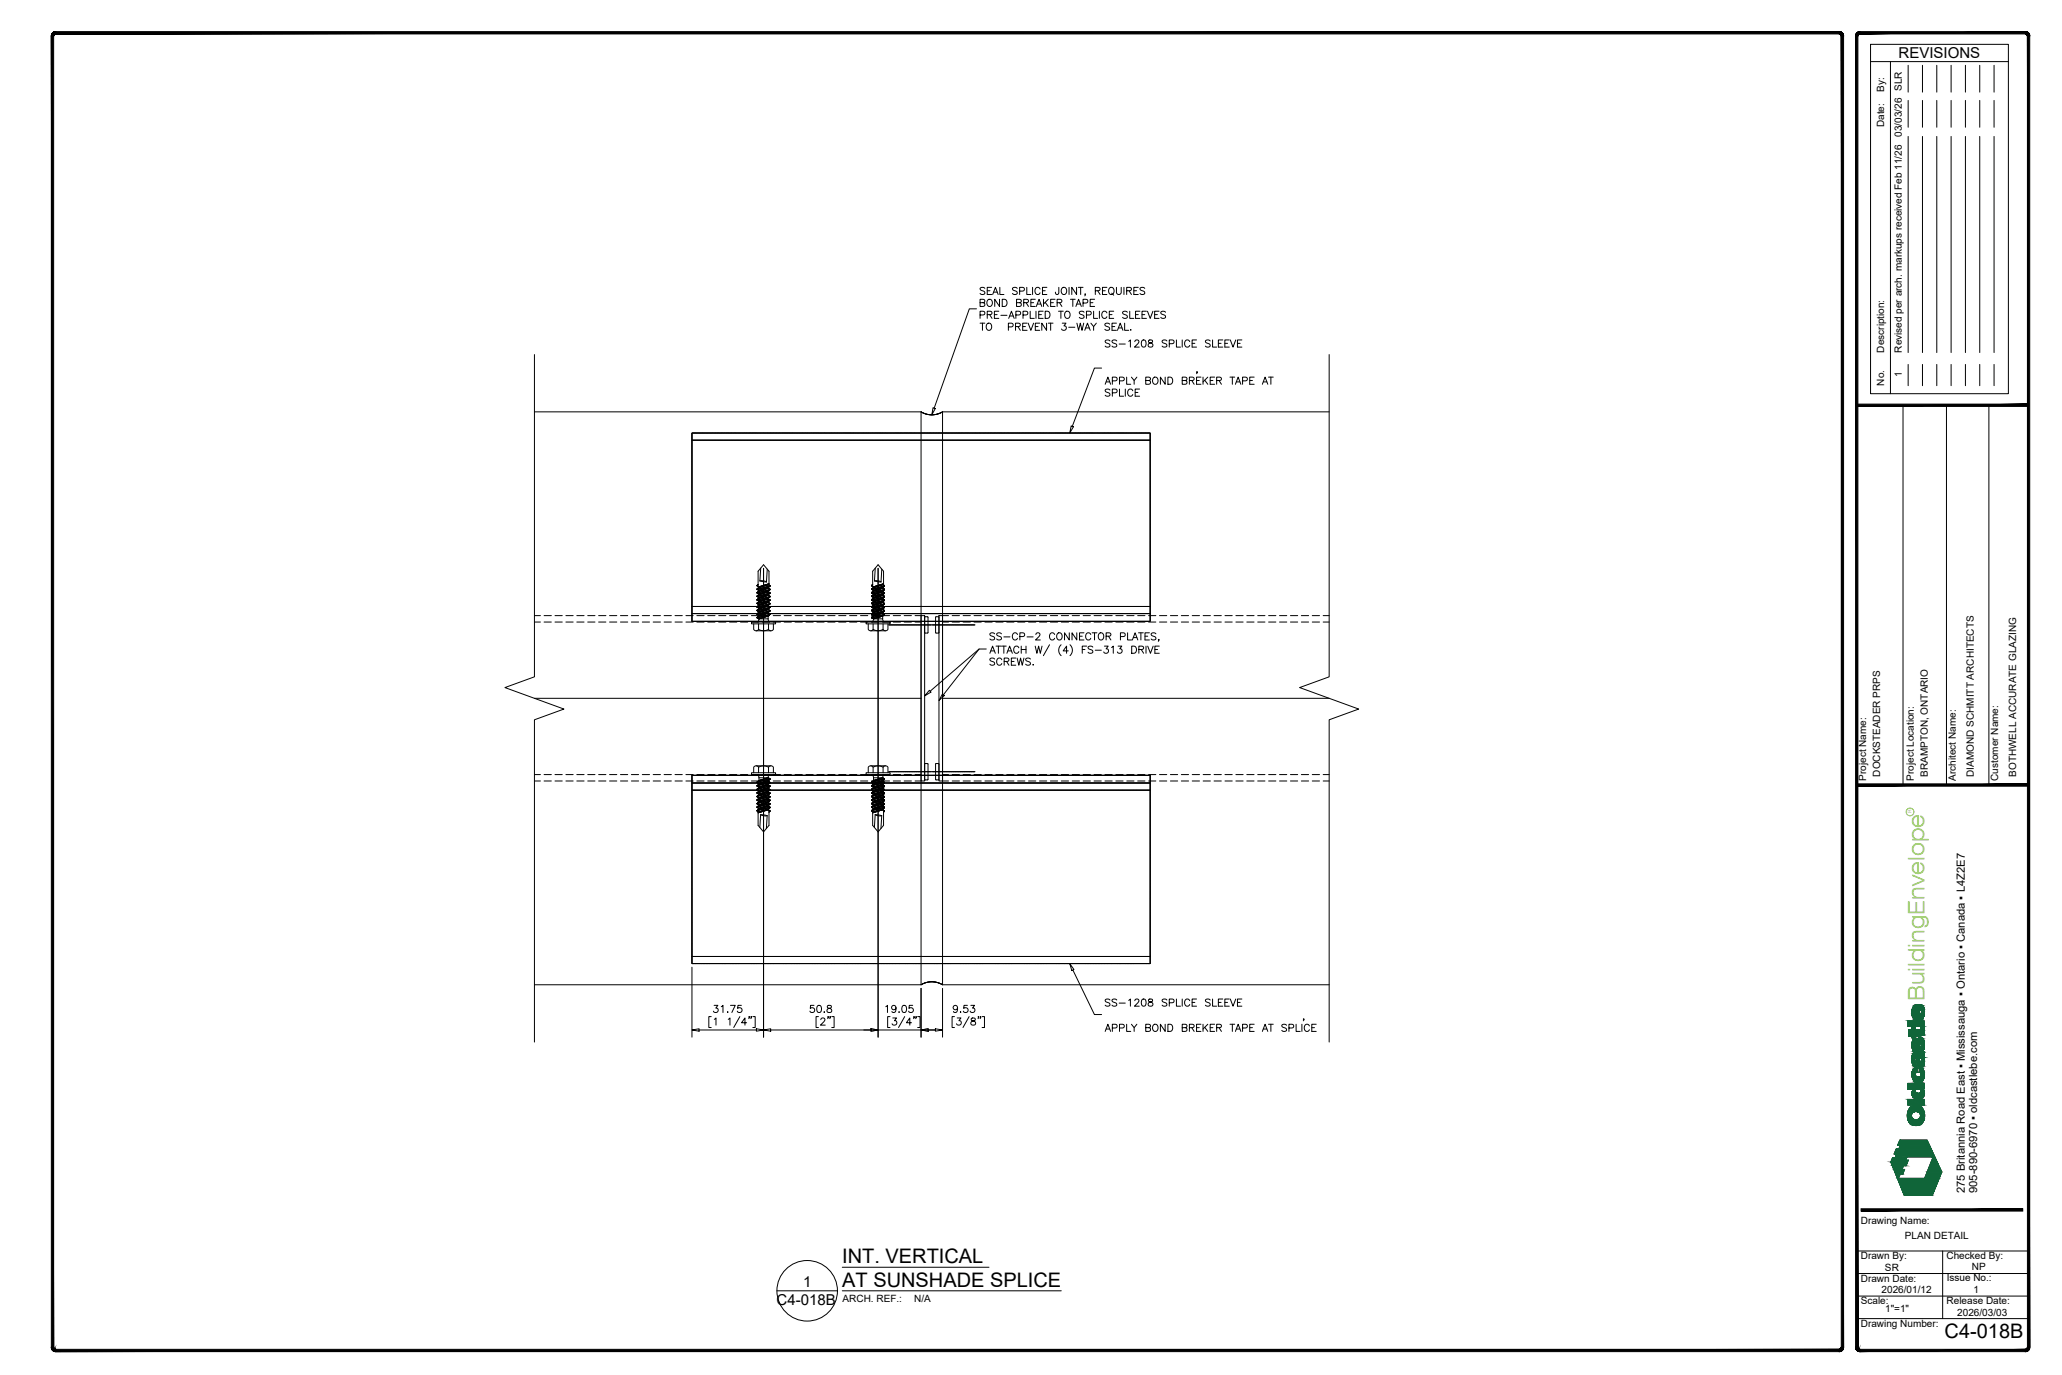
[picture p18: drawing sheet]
<svg xmlns="http://www.w3.org/2000/svg" width="914mm" height="610mm" viewBox="0 0 914 610" stroke-linecap="round" stroke-linejoin="round" font-family="sans-serif">
<defs><g id="words">
<text font-size="10" fill="#88c346" x="853.4" y="443.9" transform="rotate(-90 853.4 443.9)">BuildingEnvelope</text>
<g font-size="8.9">
<text x="373.5" y="560">INT. VERTICAL</text>
<text x="373.5" y="570.4">AT SUNSHADE SPLICE</text>
<text x="862.3" y="593.1">C4-018B</text>
</g>
<g font-size="6.7">
<text x="841.9" y="25.9">REVISIONS</text>
<text x="356.2" y="570.6">1</text>
<text x="344.3" y="578.5">C4-018B</text>
</g>
<g font-size="5">
<text x="871.3" y="529" transform="rotate(-90 871.3 529)">275 Britannia Road East ▪ Mississauga ▪ Ontario ▪ Canada ▪ L4Z2E7</text>
<text x="876.8" y="529" transform="rotate(-90 876.8 529)">905-890-6970 ▪ oldcastlebe.com</text>
</g>
<g font-size="4.4">
<text x="835.5" y="40.9" transform="rotate(-90 835.5 40.9)">By:</text>
<text x="835.5" y="56.4" transform="rotate(-90 835.5 56.4)">Date:</text>
<text x="843.3" y="60.6" transform="rotate(-90 843.3 60.6)">03/03/26 SLR</text>
<text x="835.5" y="156.3" transform="rotate(-90 835.5 156.3)">Description:</text>
<text x="843.3" y="156.3" transform="rotate(-90 843.3 156.3)">Revised per arch. markups received Feb 11/26</text>
<text x="843.3" y="167.1" transform="rotate(-90 843.3 167.1)">1</text>
<text x="835.5" y="171" transform="rotate(-90 835.5 171)">No.</text>
<text x="827.5" y="346.2" transform="rotate(-90 827.5 346.2)">Project Name:</text>
<text x="833.7" y="344.3" transform="rotate(-90 833.7 344.3)">DOCKSTEADER PRPS</text>
<text x="848.7" y="346.2" transform="rotate(-90 848.7 346.2)">Project Location:</text>
<text x="854.8" y="344.4" transform="rotate(-90 854.8 344.4)">BRAMPTON, ONTARIO</text>
<text x="867.3" y="346.2" transform="rotate(-90 867.3 346.2)">Architect Name:</text>
<text x="875.3" y="344.4" transform="rotate(-90 875.3 344.4)">DIAMOND SCHMITT ARCHITECTS</text>
<text x="886.1" y="346.2" transform="rotate(-90 886.1 346.2)">Customer Name:</text>
<text x="894.1" y="344.4" transform="rotate(-90 894.1 344.4)">BOTHWELL ACCURATE GLAZING</text>
<text x="825.2" y="542.4">Drawing Name:</text>
<text x="844.7" y="549.2">PLAN DETAIL</text>
<text x="825.2" y="558.3">Drawn By:</text>
<text x="835.9" y="563.4">SR</text>
<text x="863.2" y="558.4">Checked By:</text>
<text x="874.5" y="563">NP</text>
<text x="825.2" y="568.2">Drawn Date:</text>
<text x="863.3" y="568.1">Issue No.:</text>
<text x="834.4" y="573.3">2026/01/12</text>
<text x="875.2" y="573.1">1</text>
<text x="373.6" y="577.3">ARCH. REF.:</text>
<text x="405.4" y="577.3">N/A</text>
<text x="825.2" y="578.1">Scale:</text>
<text x="836" y="581.5">1&quot;=1&quot;</text>
<text x="863.2" y="578.2">Release Date:</text>
<text x="868" y="583.3">2026/03/03</text>
<text x="825.2" y="588.5">Drawing Number:</text>
</g>
<text font-size="2.1" fill="#88c346" x="847.7" y="360.6" transform="rotate(-90 847.7 360.6)">R</text>
</g></defs>
<!-- layer: Extrusion -->
<g fill="none" stroke="#000" stroke-width=".44">
<path d="M237 182.6h171.4v254h-171.4M589.4 182.6h-171.4v254h171.4M237 275.8h2.7M237 272.9h2.7M241.3 275.8h3.2M241.3 272.9h3.2M246.1 275.8h3.2M246.1 272.9h3.2M250.9 275.8h3.3M250.9 272.9h3.3M255.8 275.8h3.2M255.8 272.9h3.2"/>
<path d="M260.6 275.8h3.2M260.6 272.9h3.2M265.5 275.8h3.2M265.5 272.9h3.2M270.3 275.8h3.2M270.3 272.9h3.2M275.1 275.8h3.3M275.1 272.9h3.3M280 275.8h3.2M280 272.9h3.2M284.8 275.8h3.2M284.8 272.9h3.2"/>
<path d="M289.7 275.8h3.2M289.7 272.9h3.2M294.5 275.8h3.2M294.5 272.9h3.2M299.3 275.8h3.3M299.3 272.9h3.3M304.2 275.8h3.2M304.2 272.9h3.2M309 275.8h3.2M309 272.9h3.2M313.8 275.8h3.3M313.8 272.9h3.3"/>
<path d="M318.7 275.8h3.2M318.7 272.9h3.2M323.5 275.8h3.3M323.5 272.9h3.3M328.4 275.8h3.2M328.4 272.9h3.2M333.2 275.8h3.2M333.2 272.9h3.2M338 275.8h3.3M338 272.9h3.3M342.9 275.8h3.2M342.9 272.9h3.2"/>
<path d="M347.7 275.8h3.2M347.7 272.9h3.2M352.6 275.8h3.2M352.6 272.9h3.2M357.4 275.8h3.2M357.4 272.9h3.2M362.2 275.8h3.3M362.2 272.9h3.3M367.1 275.8h3.2M367.1 272.9h3.2M371.9 275.8h3.2M371.9 272.9h3.2"/>
<path d="M376.8 275.8h3.2M376.8 272.9h3.2M381.6 275.8h3.2M381.6 272.9h3.2M386.4 275.8h3.3M386.4 272.9h3.3M391.3 275.8h3.2M391.3 272.9h3.2M396.1 275.8h3.2M396.1 272.9h3.2M400.9 275.8h3.3M400.9 272.9h3.3"/>
<path d="M405.8 275.8h2.6M405.8 272.9h2.6M418 275.8h2.6M418 272.9h2.6M422.2 275.8h3.3M422.2 272.9h3.3M427.1 275.8h3.2M427.1 272.9h3.2M431.9 275.8h3.2M431.9 272.9h3.2M436.8 275.8h3.2M436.8 272.9h3.2"/>
<path d="M441.6 275.8h3.2M441.6 272.9h3.2M446.4 275.8h3.3M446.4 272.9h3.3M451.3 275.8h3.2M451.3 272.9h3.2M456.1 275.8h3.2M456.1 272.9h3.2M461 275.8h3.2M461 272.9h3.2M465.8 275.8h3.2M465.8 272.9h3.2"/>
<path d="M470.6 275.8h3.3M470.6 272.9h3.3M475.5 275.8h3.2M475.5 272.9h3.2M480.3 275.8h3.2M480.3 272.9h3.2M485.2 275.8h3.2M485.2 272.9h3.2M490 275.8h3.2M490 272.9h3.2M494.8 275.8h3.3M494.8 272.9h3.3"/>
<path d="M499.7 275.8h3.2M499.7 272.9h3.2M504.5 275.8h3.2M504.5 272.9h3.2M509.3 275.8h3.3M509.3 272.9h3.3M514.2 275.8h3.2M514.2 272.9h3.2M519 275.8h3.2M519 272.9h3.2M523.9 275.8h3.2M523.9 272.9h3.2"/>
<path d="M528.7 275.8h3.2M528.7 272.9h3.2M533.5 275.8h3.3M533.5 272.9h3.3M538.4 275.8h3.2M538.4 272.9h3.2M543.2 275.8h3.2M543.2 272.9h3.2M548.1 275.8h3.2M548.1 272.9h3.2M552.9 275.8h3.2M552.9 272.9h3.2"/>
<path d="M557.7 275.8h3.3M557.7 272.9h3.3M562.6 275.8h3.2M562.6 272.9h3.2M567.4 275.8h3.2M567.4 272.9h3.2M572.2 275.8h3.3M572.2 272.9h3.3M577.1 275.8h3.2M577.1 272.9h3.2M581.9 275.8h3.2M581.9 272.9h3.2"/>
<path d="M586.8 275.8h2.6M586.8 272.9h2.6M237 309.6h171.4M418 309.6h171.4M237 346.2h2.7M237 343.4h2.7M241.3 346.2h3.2M241.3 343.4h3.2M246.1 346.2h3.2M246.1 343.4h3.2M250.9 346.2h3.3M250.9 343.4h3.3"/>
<path d="M255.8 346.2h3.2M255.8 343.4h3.2M260.6 346.2h3.2M260.6 343.4h3.2M265.5 346.2h3.2M265.5 343.4h3.2M270.3 346.2h3.2M270.3 343.4h3.2M275.1 346.2h3.3M275.1 343.4h3.3M280 346.2h3.2M280 343.4h3.2"/>
<path d="M284.8 346.2h3.2M284.8 343.4h3.2M289.7 346.2h3.2M289.7 343.4h3.2M294.5 346.2h3.2M294.5 343.4h3.2M299.3 346.2h3.3M299.3 343.4h3.3M304.2 346.2h3.2M304.2 343.4h3.2M309 346.2h3.2M309 343.4h3.2"/>
<path d="M313.8 346.2h3.3M313.8 343.4h3.3M318.7 346.2h3.2M318.7 343.4h3.2M323.5 346.2h3.3M323.5 343.4h3.3M328.4 346.2h3.2M328.4 343.4h3.2M333.2 346.2h3.2M333.2 343.4h3.2M338 346.2h3.3M338 343.4h3.3"/>
<path d="M342.9 346.2h3.2M342.9 343.4h3.2M347.7 346.2h3.2M347.7 343.4h3.2M352.6 346.2h3.2M352.6 343.4h3.2M357.4 346.2h3.2M357.4 343.4h3.2M362.2 346.2h3.3M362.2 343.4h3.3M367.1 346.2h3.2M367.1 343.4h3.2"/>
<path d="M371.9 346.2h3.2M371.9 343.4h3.2M376.8 346.2h3.2M376.8 343.4h3.2M381.6 346.2h3.2M381.6 343.4h3.2M386.4 346.2h3.3M386.4 343.4h3.3M391.3 346.2h3.2M391.3 343.4h3.2M396.1 346.2h3.2M396.1 343.4h3.2"/>
<path d="M400.9 346.2h3.3M400.9 343.4h3.3M405.8 346.2h2.6M405.8 343.4h2.6M418 346.2h2.6M418 343.4h2.6M422.2 346.2h3.3M422.2 343.4h3.3M427.1 346.2h3.2M427.1 343.4h3.2M431.9 346.2h3.2M431.9 343.4h3.2"/>
<path d="M436.8 346.2h3.2M436.8 343.4h3.2M441.6 346.2h3.2M441.6 343.4h3.2M446.4 346.2h3.3M446.4 343.4h3.3M451.3 346.2h3.2M451.3 343.4h3.2M456.1 346.2h3.2M456.1 343.4h3.2M461 346.2h3.2M461 343.4h3.2"/>
<path d="M465.8 346.2h3.2M465.8 343.4h3.2M470.6 346.2h3.3M470.6 343.4h3.3M475.5 346.2h3.2M475.5 343.4h3.2M480.3 346.2h3.2M480.3 343.4h3.2M485.2 346.2h3.2M485.2 343.4h3.2M490 346.2h3.2M490 343.4h3.2"/>
<path d="M494.8 346.2h3.3M494.8 343.4h3.3M499.7 346.2h3.2M499.7 343.4h3.2M504.5 346.2h3.2M504.5 343.4h3.2M509.3 346.2h3.3M509.3 343.4h3.3M514.2 346.2h3.2M514.2 343.4h3.2M519 346.2h3.2M519 343.4h3.2"/>
<path d="M523.9 346.2h3.2M523.9 343.4h3.2M528.7 346.2h3.2M528.7 343.4h3.2M533.5 346.2h3.3M533.5 343.4h3.3M538.4 346.2h3.2M538.4 343.4h3.2M543.2 346.2h3.2M543.2 343.4h3.2M548.1 346.2h3.2M548.1 343.4h3.2"/>
<path d="M552.9 346.2h3.2M552.9 343.4h3.2M557.7 346.2h3.3M557.7 343.4h3.3M562.6 346.2h3.2M562.6 343.4h3.2M567.4 346.2h3.2M567.4 343.4h3.2M572.2 346.2h3.3M572.2 343.4h3.3M577.1 346.2h3.2M577.1 343.4h3.2"/>
<path d="M581.9 346.2h3.2M581.9 343.4h3.2M586.8 346.2h2.6M586.8 343.4h2.6"/>
</g>
<!-- layer: Misc -->
<path d="M237 157.2v142.9l-13.1 4.7 26.2 9.6-13.1 4.7v142.9M589.4 157.2v142.9l-13.1 4.7 26.2 9.6-13.1 4.7v142.9M306.8 195.2h203.2M306.9 192h-.1M306.9 192h203.1v83.5h-203.2v-83.4M306.8 272h203.2M306.8 268.9h203.2M306.8 347.1h203.2M306.8 350.3h203.2M306.8 424h203.2M306.9 427.2l-.1-83.5h203.2v83.5h-203.1" fill="none" stroke="#000" stroke-width=".44"/>
<!-- layer: Accessory -->
<path d="M408.4 272.9h1.6v73.3h-1.6zM416.4 272.9h1.6v73.3h-1.6z" fill="none" stroke="#000" stroke-width=".44"/>
<!-- layer: Fastener -->
<path d="M394 277.1h19.1M410.1 273.5l1.4 .2v6.7l-.2 .3-1.3-.3zM413.3 277.1h19.1M415 273.5l1.4 .2v6.7l-.3 .3-1.2-.3zM410.1 338.6l1.4 .2v6.7l-.2 .3-1.3-.3zM415 338.6l1.4 .2v6.7l-.3 .3-1.2-.3zM394 342.1h19.1M413.3 342.1h19.1" fill="none" stroke="#000" stroke-width=".44"/>
<!-- layer: 0 -->
<g fill="none" stroke="#000" stroke-width=".44">
<path d="M336.2 259.2l-.4 .5 .8 .5M337 257.5h1.5l1.4 .5M337 257.5l2.9 .5M337.3 251.9l-.3 5.6M340.2 252.3l-.3 5.7M340.6 259.2l.8 .4M341 259.1l-4.4 1.3M341 258.8l-4.4 1.4M341.4 259.6v.2M341.4 259.6l-.4-.2v-6.1l-2.4-2.9-2.4 2.9v6.7M341.4 259.8l-.8 .7M341.4 259.8l-5.6 1.5"/>
<path d="M387 259.2l-.4 .5 .8 .5M387.8 257.5h1.5l1.4 .5M387.8 257.5l2.9 .5M388.1 251.9l-.3 5.6M391 252.3l-.3 5.7M391.4 259.2l.8 .4M391.8 259.1l-4.4 1.3M391.8 258.8l-4.4 1.4M392.2 259.6v.2M392.2 259.6l-.4-.2v-6.1l-2.4-2.9-2.4 2.9v6.7M392.2 259.8l-.8 .7M392.2 259.8l-5.6 1.5"/>
<path d="M333.3 275.8h10.6v.8h-10.6zM334.2 276.6v2.2a1.27 1.27 0 0 0 1.1 .8 1.27 1.27 0 0 0 1.2-.5 5.4 5.4 0 0 0 4.4 .1 1.15 1.15 0 0 0 1.1 .5 1.15 1.15 0 0 0 1-.9v-2.2M335.3 279.7h6.6M335.8 273.9l.8 .5M335.8 272.3l.8 .5M335.8 270.7l.8 .5M335.8 269.2l.8 .4M335.8 267.6l.8 .5M335.8 266l.8 .5M335.8 264.4l.8 .5M335.8 262.9l.8 .4M335.8 261.3l.8 .5"/>
<path d="M336.4 276.6v2.4M336.6 274.4l-.6 1.4M336.6 260.2v.2M336.6 261.8v.2M336.6 263.3v.3M336.6 264.9v.2M336.6 266.5v.2M336.6 268.1v.2M336.6 269.6v.3M336.6 271.2v.2M336.6 272.8v.2M336.6 260.4l-.8 .9"/>
<path d="M336.6 262l-.8 .9M336.6 263.6l-.8 .8M336.6 265.1l-.8 .9M336.6 266.7l-.8 .9M336.6 268.3l-.8 .9M336.6 269.9l-.8 .8M336.6 271.4l-.8 .9M336.6 273l-.8 .9M336.6 274.4h4M340.6 274.4l.6 1.4M340.6 260.8l.8 .6M340.6 262.3l.8 .7"/>
<path d="M340.6 263.9l.8 .7M340.6 265.5l.8 .6M340.6 267.1l.8 .6M340.6 268.6l.8 .7M340.6 270.2l.8 .7M340.6 271.8l.8 .6M340.6 260.5v.3M340.6 262.1v.2M340.6 263.7v.2M340.6 265.3v.2M340.6 266.8v.3M340.6 268.4v.2"/>
<path d="M340.6 270v.2M340.6 271.6v.2M340.6 273.1v1.3M340.6 273.1l-4 1.3M340.6 271.8l-4 1.2M340.6 271.6l-4 1.2M340.6 270.2l-4 1.2M340.6 270l-4 1.2M340.6 268.6l-4 1.3M340.6 268.4l-4 1.2M340.6 267.1l-4 1.2M340.6 266.8l-4 1.3"/>
<path d="M340.6 265.5l-4 1.2M340.6 265.3l-4 1.2M340.6 263.9l-4 1.2M340.6 263.7l-4 1.2M340.6 262.3l-4 1.3M340.6 262.1l-4 1.2M340.6 260.8l-4 1.2M340.6 260.5l-4 1.3M340.8 276.6v2.4M341.4 272.4l-.8 .7M341.4 272.4l-5.6 1.5M341.4 270.9l-.8 .7"/>
<path d="M341.4 270.9l-5.6 1.4M341.4 269.3l-.8 .7M341.4 269.3l-5.6 1.4M341.4 267.7l-.8 .7M341.4 267.7l-5.6 1.5M341.4 266.1l-.8 .7M341.4 266.1l-5.6 1.5M341.4 264.6l-.8 .7M341.4 264.6l-5.6 1.4M341.4 263l-.8 .7M341.4 263l-5.6 1.4M341.4 261.4l-.8 .7"/>
<path d="M341.4 261.4l-5.6 1.5M384.1 275.8h10.6v.8h-10.6zM385 276.6v2.2a1.27 1.27 0 0 0 1.1 .8 1.27 1.27 0 0 0 1.2-.5 5.4 5.4 0 0 0 4.4 .1 1.15 1.15 0 0 0 1.1 .5 1.15 1.15 0 0 0 1-.9v-2.2M386.1 279.7h6.6M386.6 273.9l.8 .5M386.6 272.3l.8 .5M386.6 270.7l.8 .5M386.6 269.2l.8 .4M386.6 267.6l.8 .5M386.6 266l.8 .5M386.6 264.4l.8 .5M386.6 262.9l.8 .4"/>
<path d="M386.6 261.3l.8 .5M387.2 276.6v2.4M387.4 274.4l-.6 1.4M387.4 260.2v.2M387.4 261.8v.2M387.4 263.3v.3M387.4 264.9v.2M387.4 266.5v.2M387.4 268.1v.2M387.4 269.6v.3M387.4 271.2v.2M387.4 272.8v.2"/>
<path d="M387.4 260.4l-.8 .9M387.4 262l-.8 .9M387.4 263.6l-.8 .8M387.4 265.1l-.8 .9M387.4 266.7l-.8 .9M387.4 268.3l-.8 .9M387.4 269.9l-.8 .8M387.4 271.4l-.8 .9M387.4 273l-.8 .9M387.4 274.4h4M391.4 274.4l.6 1.4M391.4 260.8l.8 .6"/>
<path d="M391.4 262.3l.8 .7M391.4 263.9l.8 .7M391.4 265.5l.8 .6M391.4 267.1l.8 .6M391.4 268.6l.8 .7M391.4 270.2l.8 .7M391.4 271.8l.8 .6M391.4 260.5v.3M391.4 262.1v.2M391.4 263.7v.2M391.4 265.3v.2M391.4 266.8v.3"/>
<path d="M391.4 268.4v.2M391.4 270v.2M391.4 271.6v.2M391.4 273.1v1.3M391.4 273.1l-4 1.3M391.4 271.8l-4 1.2M391.4 271.6l-4 1.2M391.4 270.2l-4 1.2M391.4 270l-4 1.2M391.4 268.6l-4 1.3M391.4 268.4l-4 1.2M391.4 267.1l-4 1.2"/>
<path d="M391.4 266.8l-4 1.3M391.4 265.5l-4 1.2M391.4 265.3l-4 1.2M391.4 263.9l-4 1.2M391.4 263.7l-4 1.2M391.4 262.3l-4 1.3M391.4 262.1l-4 1.2M391.4 260.8l-4 1.2M391.4 260.5l-4 1.3M391.6 276.6v2.4M392.2 272.4l-.8 .7M392.2 272.4l-5.6 1.5"/>
<path d="M392.2 270.9l-.8 .7M392.2 270.9l-5.6 1.4M392.2 269.3l-.8 .7M392.2 269.3l-5.6 1.4M392.2 267.7l-.8 .7M392.2 267.7l-5.6 1.5M392.2 266.1l-.8 .7M392.2 266.1l-5.6 1.5M392.2 264.6l-.8 .7M392.2 264.6l-5.6 1.4M392.2 263l-.8 .7M392.2 263l-5.6 1.4"/>
<path d="M392.2 261.4l-.8 .7M392.2 261.4l-5.6 1.5M335.3 339.5h6.6M386.1 339.5h6.6M333.3 342.6h10.6v.8h-10.6zM334.2 342.6v-2.2a1.18 1.18 0 0 1 1-.9 1.18 1.18 0 0 1 1.2 .6 5.2 5.2 0 0 1 4.5-.1 1.15 1.15 0 0 1 1.1-.5 1.15 1.15 0 0 1 1 .9v2.2M335.8 346.7l.8 .7M335.8 348.3l.8 .7M335.8 349.9l.8 .7M335.8 351.5l.8 .6M335.8 353l.8 .7M335.8 354.6l.8 .7"/>
<path d="M335.8 356.2l.8 .7M335.8 357.8l.8 .6M335.8 359.3l.8 .7M336 343.4l.6 1.4M336.4 340.2v2.4M336.6 346.1l-.8 .6M336.6 344.8v1.3M336.6 347.4v.2M336.6 349v.2M336.6 350.6v.2M336.6 352.1v.3M336.6 353.7v.2"/>
<path d="M336.6 355.3v.2M336.6 356.9v.2M336.6 358.4v.3M336.6 344.8h4M336.6 347.6l-.8 .7M336.6 349.2l-.8 .7M336.6 350.8l-.8 .7M336.6 352.4l-.8 .6M336.6 353.9l-.8 .7M336.6 355.5l-.8 .7M336.6 357.1l-.8 .7M336.6 358.7l-.8 .6"/>
<path d="M340.6 344.8l-4 1.3M340.6 344.8l.8 .5M340.6 359l.8 .5-.4 .5M340.6 346.2l-4 1.2M340.6 346.4l-4 1.2M340.6 346.4l.8 .5M340.6 347.7l-4 1.3M340.6 348l-4 1.2M340.6 348l.8 .4M340.6 349.3l-4 1.3M340.6 349.5l-4 1.3M340.6 349.5l.8 .5"/>
<path d="M340.6 350.9l-4 1.2M340.6 351.1l-4 1.3M340.6 351.1l.8 .5M340.6 352.5l-4 1.2M340.6 352.7l-4 1.2M340.6 352.7l.8 .5M340.6 354l-4 1.3M340.6 354.3l-4 1.2M340.6 354.3l.8 .4M340.6 355.6l-4 1.3M340.6 355.8l-4 1.3M340.6 355.8l.8 .5"/>
<path d="M340.6 357.2l-4 1.2M340.6 357.4l-4 1.3M340.6 357.4l.8 .5M340.6 358.8l-4.4 1.3M340.6 359l-4.4 1.4M340.6 346.2v.2M340.6 347.7v.3M340.6 349.3v.2M340.6 350.9v.2M340.6 352.5v.2M340.6 354v.3M340.6 355.6v.2"/>
<path d="M340.6 357.2v.2M340.6 358.8v.2M340.8 340.2v2.4M341 359.2v6.7l-2.4 2.9-2.4-2.9v-6.1M341.2 343.4l-.6 1.4M341.4 345.3l-.8 .9M341.4 345.3l-5.6 1.4M341.4 346.9l-.8 .8M341.4 348.4l-.8 .9M341.4 350l-.8 .9M341.4 351.6l-.8 .9M341.4 353.2l-.8 .8"/>
<path d="M341.4 354.7l-.8 .9M341.4 356.3l-.8 .9M341.4 357.9l-.8 .9M341.4 346.9l-5.6 1.4M341.4 348.4l-5.6 1.5M341.4 350l-5.6 1.5M341.4 351.6l-5.6 1.4M341.4 353.2l-5.6 1.4M341.4 354.7l-5.6 1.5M341.4 356.3l-5.6 1.5M341.4 357.9l-5.6 1.4M384.1 342.6h10.6v.8h-10.6z"/>
<path d="M385 342.6v-2.2a1.18 1.18 0 0 1 1-.9 1.18 1.18 0 0 1 1.2 .6 5.2 5.2 0 0 1 4.5-.1 1.15 1.15 0 0 1 1.1-.5 1.15 1.15 0 0 1 1 .9v2.2M386.6 346.7l.8 .7M386.6 348.3l.8 .7M386.6 349.9l.8 .7M386.6 351.5l.8 .6M386.6 353l.8 .7M386.6 354.6l.8 .7M386.6 356.2l.8 .7M386.6 357.8l.8 .6M386.6 359.3l.8 .7M386.8 343.4l.6 1.4M387.2 340.2v2.4"/>
<path d="M387.4 344.8h4M387.4 346.1l-.8 .6M387.4 344.8v1.3M387.4 347.4v.2M387.4 349v.2M387.4 350.6v.2M387.4 352.1v.3M387.4 353.7v.2M387.4 355.3v.2M387.4 356.9v.2M387.4 358.4v.3M387.4 347.6l-.8 .7"/>
<path d="M387.4 349.2l-.8 .7M387.4 350.8l-.8 .7M387.4 352.4l-.8 .6M387.4 353.9l-.8 .7M387.4 355.5l-.8 .7M387.4 357.1l-.8 .7M387.4 358.7l-.8 .6M391.4 344.8l-4 1.3M391.4 344.8l.8 .5M391.4 359l.8 .5-.4 .5M391.4 346.2l-4 1.2M391.4 346.4l-4 1.2"/>
<path d="M391.4 346.4l.8 .5M391.4 347.7l-4 1.3M391.4 348l-4 1.2M391.4 348l.8 .4M391.4 349.3l-4 1.3M391.4 349.5l-4 1.3M391.4 349.5l.8 .5M391.4 350.9l-4 1.2M391.4 351.1l-4 1.3M391.4 351.1l.8 .5M391.4 352.5l-4 1.2M391.4 352.7l-4 1.2"/>
<path d="M391.4 352.7l.8 .5M391.4 354l-4 1.3M391.4 354.3l-4 1.2M391.4 354.3l.8 .4M391.4 355.6l-4 1.3M391.4 355.8l-4 1.3M391.4 355.8l.8 .5M391.4 357.2l-4 1.2M391.4 357.4l-4 1.3M391.4 357.4l.8 .5M391.4 358.8l-4.4 1.3M391.4 359l-4.4 1.4"/>
<path d="M391.4 346.2v.2M391.4 347.7v.3M391.4 349.3v.2M391.4 350.9v.2M391.4 352.5v.2M391.4 354v.3M391.4 355.6v.2M391.4 357.2v.2M391.4 358.8v.2M391.6 340.2v2.4M391.8 359.2v6.7l-2.4 2.9-2.4-2.9v-6.1M392 343.4l-.6 1.4"/>
<path d="M392.2 345.3l-.8 .9M392.2 345.3l-5.6 1.4M392.2 346.9l-.8 .8M392.2 348.4l-.8 .9M392.2 350l-.8 .9M392.2 351.6l-.8 .9M392.2 353.2l-.8 .8M392.2 354.7l-.8 .9M392.2 356.3l-.8 .9M392.2 357.9l-.8 .9M392.2 346.9l-5.6 1.4M392.2 348.4l-5.6 1.5"/>
<path d="M392.2 350l-5.6 1.5M392.2 351.6l-5.6 1.4M392.2 353.2l-5.6 1.4M392.2 354.7l-5.6 1.5M392.2 356.3l-5.6 1.5M392.2 357.9l-5.6 1.4M337.3 361.2l1.4 .5 1.5-.1M340.2 361.6l-.3 5.7M340.2 361.6l-2.9-.4-.3 5.6M388.1 361.2l1.4 .5 1.5-.1M388.1 361.2l-.3 5.6M388.1 361.2l2.9 .4"/>
<path d="M391 361.6l-.3 5.7M306.8 456.6l3.2-.5v1.1zM335.4 456.1l3.2 .5-3.2 .6zM338.6 456.6l3.2-.5v1.1zM386.2 456.1l3.2 .5-3.2 .6zM408.4 456.6l3.2-.5v1.1zM414.8 456.1l3.2 .5-3.2 .6z"/>
</g>
<!-- layer: _OBE_dims -->
<g fill="none" stroke="#000" stroke-width=".44">
<path d="M338.6 252v207.8M389.4 252v207.8M306.8 428.8v31M408.4 438.2v21.6M418 438.2v21.6M310 456.6h25.4M315.4 450.7h-1.1v4.8h1.1M316.7 445.7h1.6l-.9 1.2a1.06 1.06 0 0 1 .8 1.7 1.06 1.06 0 0 1-1.8-.3M316.7 451.9l.8-.6v3.2M319.8 446.3l.8-.6v3.2M322.6 448.7h.3zM322.9 451.9l.8-.6v3.2"/>
<path d="M323.9 445.7h2.1l-1.5 3.2M328.1 450.7l-2.7 4.8M328.8 445.7h-1.5l-.2 1.4a1.12 1.12 0 0 1 1.7-.1 1.12 1.12 0 0 1-.2 1.7 1.12 1.12 0 0 1-1.6-.4M331.1 453.4h-2.3l1.6-2.1v3.2M332.3 450.9h-.3h.3l-.3 .7M333.2 450.9h-.3h.3l-.3 .7M333.8 450.7h1.1v4.8h-1.1M341.8 456.6h44.4M361 445.7h-1.5l-.2 1.4a1.12 1.12 0 0 1 1.7 0 1.12 1.12 0 0 1-.2 1.6 1.12 1.12 0 0 1-1.6-.4M362.6 445.9a1.03 1.03 0 0 1 1.5 .4l.2 .8a1.36 1.36 0 0 1-1.2 1.8 2.03 2.03 0 0 1-.5-3zM362.9 450.7h-1v4.8h1M364 452.1l.3-.6 .9-.2 .6 .9-2 2.3h2.2"/>
<path d="M365.5 448.6v.3zM367 445.9v.9l.9 .3a.91 .91 0 0 1 .9 .8 .91 .91 0 0 1-.7 1l-1.1-.2-.3-.4a1.58 1.58 0 0 1 1.8-1.5l.2-.6a1.19 1.19 0 0 0-1.7-.3zM367.3 450.9h-.3h.3l-.3 .7M368.2 450.9h-.3h.3l-.3 .7M368.8 450.7h1.1v4.8h-1.1M389.4 456.6h19M392.8 446.3l.8-.6v3.2M394.7 450.7h-1.1v4.8h1.1M395.9 451.3h1.7l-.9 1.2a1.06 1.06 0 0 1 .7 1.7 1.06 1.06 0 0 1-1.8-.3M397.3 446.8a.99 .99 0 0 1-1.3 .8 .99 .99 0 0 1-.4-1.5 .99 .99 0 0 1 1.6 .1l.1 .6a1.5 1.5 0 0 1-1.2 2.1l-.6-.5M398.5 448.7h.3zM400.4 445.9a1.03 1.03 0 0 1 1.5 .4l.1 .8a1.36 1.36 0 0 1-1.2 1.8 2.02 2.02 0 0 1-.4-3z"/>
<path d="M401.2 450.7l-2.7 4.8M404.2 453.4h-2.3l1.6-2.1v3.2M404.7 445.7h-1.5l-.1 1.4a1.12 1.12 0 0 1 1.7-.1 1.12 1.12 0 0 1-.2 1.7 1.12 1.12 0 0 1-1.7-.4M405.4 450.9h-.3h.3l-.3 .7M406.3 450.9h-.3h.3l-.3 .7M406.9 450.7h1.1v4.8h-1.1M411.6 456.6h3.2M423.3 450.7h-1.1v4.8h1.1M424.5 451.3h1.6l-.9 1.2a1.06 1.06 0 0 1 .8 1.7 1.06 1.06 0 0 1-1.8-.3M424.6 446.8a.99 .99 0 0 1-1.3 .8 .99 .99 0 0 1-.4-1.5 .99 .99 0 0 1 1.6 .1l.1 .6a1.5 1.5 0 0 1-1.2 2.1l-.6-.5M426 448.6v.3zM429 445.7h-1.5l-.2 1.4a1.12 1.12 0 0 1 1.7-.1 1.12 1.12 0 0 1-.2 1.7 1.12 1.12 0 0 1-1.6-.4"/>
<path d="M429.8 450.7l-2.8 4.8M430.5 445.7h1.7l-.9 1.2a1.06 1.06 0 0 1 .8 1.7 1.06 1.06 0 0 1-1.9-.3M430.8 451.5v.9l.9 .3a.91 .91 0 0 1 .9 .8 .91 .91 0 0 1-.7 1l-1.1-.2-.3-.4a1.58 1.58 0 0 1 1.8-1.5l.2-.6a1.2 1.2 0 0 0-1.7-.3zM434 450.9h-.3h.3l-.3 .7M434.9 450.9h-.3h.3l-.3 .7M435.5 450.7h1.1v4.8h-1.1"/>
</g>
<!-- layer: Sealant -->
<g fill="none" stroke="#000" stroke-width=".44">
<path d="M408.4 182.6h.1M408.6 182.7h.1M408.7 182.7h.1M408.8 182.8h.1M408.9 182.9l.6 .3M409.2 183h.1M409.3 183.1h.2M409.6 183.2l.4 .1M409.7 183.2h.1M410 183.4h.3M410.3 183.4l.1 .1M410.4 183.5h.1"/>
<path d="M410.4 183.5l.3 .1M410.7 183.6h.2M410.9 183.6l1.8 .3M411.7 183.8h.1M412 183.8h.1M412.1 183.9h.1M412.3 183.9h.1M412.5 183.9h.1M412.8 183.9h.1M413 183.9h.1M413.4 183.9h.1M413.6 183.9h-.1"/>
<path d="M413.8 183.9h.1M414.1 183.9h.1M414.3 183.9h.1M414.7 183.8h.1M415.1 183.7h-.1M415.2 183.7l-2.5 .2M416.1 183.4l-.9 .3M416.7 183.2l-.6 .2M416.8 183.2l-.2 .1M416.8 183.2h.1M417 183.1h-.1M417.1 183l-.2 .2"/>
<path d="M417.2 183h-.1M417.4 182.9l-.2 .1M417.6 182.8h.1M417.7 182.8h-.1M417.8 182.7h-.1M417.9 182.7h-.1M417.9 182.6h.1M418 182.6h-.1M408.5 436.6h-.1M408.5 436.5v.1M408.7 436.4v.1M408.8 436.4h.1"/>
<path d="M409.1 436.2v.1M409.4 436.1h.1M409.9 435.9l-1.3 .6M410.3 435.7l-.6 .3M410.4 435.7h-.1M410.8 435.6h.1M411.4 435.5h-.1M411.5 435.4h.1M411.6 435.4l-1.2 .3M411.7 435.4h-.1M412.2 435.3h-.1M412.8 435.3h.1"/>
<path d="M413 435.3h.1M413.4 435.3h.1M413.6 435.3h.1M413.8 435.3l-2.1 .1M413.8 435.3h.1M413.9 435.3h.3M414.3 435.3h.1M414.4 435.3v.1M414.5 435.4l1.3 .2M414.8 435.4h.1M415 435.4h.1M415.6 435.6h.1"/>
<path d="M415.8 435.6l.3 .1M415.9 435.7h.1M416.1 435.7l.7 .3M416.4 435.8v.1M416.5 435.9h.1M416.8 436h.1M416.9 436l.2 .1M417 436.1l.6 .3M417.6 436.4h.1M417.6 436.4l.3 .2M417.9 436.6h.1"/>
</g>
<!-- layer: _OBE_text -->
<g fill="none" stroke="#000" stroke-width=".44">
<path d="M829.5 19.7h61.1v154.8h-61.1zM829.5 27.3h61.1M838.3 27.3v147.2M846.2 29v11.9M852.5 29v11.9M858.9 29v11.9M865.2 29v11.9M871.6 29v11.9M877.9 29v11.9M884.3 29v11.9M846.2 44.5v11.9M852.5 44.5v11.9"/>
<path d="M858.9 44.5v11.9M865.2 44.5v11.9M871.6 44.5v11.9M877.9 44.5v11.9M884.3 44.5v11.9M846.2 60.5v95.8M852.5 60.5v95.8M858.9 60.5v95.8M865.2 60.5v95.8M871.6 60.5v95.8M877.9 60.5v95.8M884.3 60.5v95.8"/>
<path d="M433 136.9h-3.1l-15.6 44M434.6 134.2l1.8-.2 .3-.4-.1-.6-2-.3v3.2l2-.3 .1-.8-.7-.6M434.6 139.6l1.8-.1 .3-.5-.1-.7-2-.3v3.2M436.7 127.8l-.7-.4-1.4 .4 .3 .8 1.5 .6 .3 .5v.4l-.7 .5-1.4-.5M437.8 139.5l1.8-.2 .3-.4-.1-.6-2-.3v3.2M437.8 128.9h1.2M437.9 133.1l.3-.3a1.49 1.49 0 0 1 1.9 1.5 1.49 1.49 0 0 1-1.9 1.4l-.6-1zM438.8 139.5l1.1 1.7M439.8 127.4h-2v3.2h2M440.2 130.6l1.2-3.2 1.2 3.2M440.7 129.5h1.5M441 139.5h1.2"/>
<path d="M442.9 138h-1.9v3.2h1.9M443.2 132.7v3.2l-2.1-3.2v3.2M443.4 127.4v3.2h1.8M443.8 139.8h2.8M444.4 132.7h1.1a1.69 1.69 0 0 1 1.1 1.6 1.69 1.69 0 0 1-1.1 1.6h-1.1zM450.5 139.6l1.8-.1 .3-.5-.1-.7-2-.3v3.2M450.8 134.2l1.8-.2 .3-.4-.1-.6-2-.3v3.2l2-.3 .1-.8-.7-.6M451.1 127.8l-.8-.4-1.3 .4 .3 .8 1.5 .6 .3 .5v.4l-.8 .5-1.3-.5M452.2 129.1l1.8-.2 .3-.4-.2-.8-1.9-.3v3.2M453.7 139.6l1.8-.1 .3-.5-.2-.7-1.9-.3v3.2M454 134.2l1.8-.2 .3-.4-.2-.6-1.9-.3v3.2M455 134.2l1.1 1.7"/>
<path d="M455.3 127.4v3.2h1.8M456.8 138v3.2h1.9M457.1 134.2h1.3M457.9 127.4v3.2M459.1 132.7h-2v3.2h2M459.4 138v3.2M459.6 135.9l1.2-3.2 1.2 3.2M460 134.8h1.5M460.6 139.5h1.2M461.2 128.2a1.17 1.17 0 0 0-1.3-.8 1.17 1.17 0 0 0-.9 1.2v.8a1.17 1.17 0 0 0 .9 1.2 1.17 1.17 0 0 0 1.3-.8M462.3 128.9h1.2M462.6 138h-2v3.2h2"/>
<path d="M462.7 132.7v3.2M463.5 138h1.1a1.69 1.69 0 0 1 1.1 1.6 1.69 1.69 0 0 1-1.1 1.6h-1.1zM463.5 134l1.4 1.9M464.2 127.4h-1.9v3.2h1.9M464.9 132.7l-2.2 2.1M465.9 134.2h1.2M467.9 132.7h-2v3.2h2M468.8 134.2l1.8-.2 .3-.4-.1-.6-2-.3v3.2M469.4 138h2.1M469.5 127.4l-.1 2.9-.5 .3-.6-.2-.3-.9M469.8 134.2l1.1 1.7M470.5 138v3.2"/>
<path d="M470.9 127.8l.3-.3a1.48 1.48 0 0 1 1.9 1.5 1.48 1.48 0 0 1-1.9 1.4l-.6-1zM472.4 138.4l.3-.3a1.49 1.49 0 0 1 1.9 1.5 1.49 1.49 0 0 1-1.9 1.4l-.6-1.1zM474.1 127.4v3.2M474.7 132.7h2.1M475.7 132.7v3.2M477.1 135.9l1.2-3.2 1.2 3.2M477.4 127.4v3.2l-2.1-3.2v3.2M477.6 134.8h1.5M478.2 127.4h2.1M479.2 127.4v3.2M480.3 134.4l1.8-.2 .3-.5-.2-.7-1.9-.3v3.2M480.7 138.4l-.7-.4-1.4 .4 .3 .8 1.5 .6 .3 .4v.5l-.7 .5-1.4-.5"/>
<path d="M481.3 130.4h-.3h.3l-.3 .8M481.8 139.6l1.8-.1 .3-.5-.1-.7-2-.3v3.2M483.5 134.2h1.2M485 138v3.2h1.8M485.4 132.7h-1.9v3.2h1.9M485.7 128.9l1.8-.1 .3-.5-.1-.6-2-.3v3.2M486.8 128.9l1 1.7M487.5 138v3.2M488.9 128.9h1.2M490.9 127.4h-2v3.2h2M490.9 138.7a1.17 1.17 0 0 0-1.4-.7 1.17 1.17 0 0 0-.9 1.2v.7a1.17 1.17 0 0 0 .9 1.3 1.17 1.17 0 0 0 1.4-.8M491.9 127.8l.3-.3a1.49 1.49 0 0 1 1.9 1.5 1.49 1.49 0 0 1-1.9 1.4l-.6-1z"/>
<path d="M491.9 139.5h1.2M493 130l.9 .9M493.9 138h-2v3.2h2M495.1 127.4v2.3l.9 .9a1.03 1.03 0 0 0 1.2-.9v-2.3M498.4 127.4v3.2M499.6 128.9l1.8-.1 .3-.5-.1-.6-2-.3v3.2M499.9 138.4l-.7-.4-1.4 .4 .3 .8 1.5 .6 .3 .4v.5l-.7 .5-1.4-.5M500.7 128.9l1 1.7M501 138v3.2h1.8M502.8 128.9h1.2M503.6 139.5h1.2M504.8 127.4h-2v3.2h2"/>
<path d="M505.5 138h-1.9v3.2h1.9M506.4 139.5h1.2M507.6 127.8l-.7-.4-1.4 .4 .3 .8 1.5 .6 .3 .5v.4l-.7 .5-1.4-.5M508.4 138h-2v3.2h2M508.9 138l1.2 3.2 1.2-3.2M512 139.5h1.2M514 138h-2v3.2h2M516.9 138.4l-.8-.4-1.4 .4 .3 .8 1.6 .6 .3 .4v.5l-.8 .5-1.4-.5M434.6 143.3h2.1M435.7 143.3v3.1M437.6 143.7l.3-.3a1.49 1.49 0 0 1 1.9 1.5 1.49 1.49 0 0 1-1.9 1.4l-.6-1.1zM447.2 144.9l1.8-.1 .3-.5-.2-.7-1.9-.3v3.1"/>
<path d="M447.3 141.2l1.2-3.2 1.2 3.2M447.8 140.1h1.5M450.3 144.8l1.9-.2 .3-.4-.2-.6-2-.3v3.1M451.4 144.8l1.1 1.6M453.5 144.8h1.2M455.5 143.3h-2v3.1h2M455.9 143.3l1.2 3.1 1.3-3.1M459.1 144.8h1.2M461.1 143.3h-2v3.1h2M464.1 143.3v3.1l-2.1-3.1v3.1M464.9 143.3h2.1M465.9 143.3v3.1"/>
<path d="M471.1 143.3h1.6l-.9 1.2a1.06 1.06 0 0 1 .8 1.7 1.06 1.06 0 0 1-1.8-.4M473.9 145.1h2.7M477.6 143.3l.7 3.1 .8-3.1 .7 3.1 .8-3.1M481 146.4l1.2-3.1 1.3 3.1M481.5 145.4h1.5M483.8 143.3l1.2 1.5v1.6M486.2 143.3l-1.2 1.5M492.1 143.7l-.8-.4-1.3 .4 .3 .8 1.5 .6 .3 .4v.5l-.8 .4-1.3-.4M492.2 151.2l-.7-.5-1.4 .5 .3 .7 1.5 .6 .3 .5v.4l-.7 .5-1.4-.5M493.1 144.8h1.2M495.1 143.3h-2v3.1h2M495.2 151.2l-.7-.5-1.4 .5 .3 .7 1.5 .6 .3 .5v.4l-.7 .5-1.4-.5"/>
<path d="M495.5 146.4l1.3-3.1 1.2 3.1M496 145.4h1.5M496.3 152.5h2.7M498.7 143.3v3.1h1.8M500.5 151.3l.8-.6v3.2M501.3 146.3h.3zM503.2 151.5l.3-.6 1-.2 .6 .9-2 2.3h2.1M506.6 150.9a1.03 1.03 0 0 1 1.5 .4l.1 .8a1.36 1.36 0 0 1-1.2 1.8 2.02 2.02 0 0 1-.4-3zM509.4 150.9v.9l.9 .3a.91 .91 0 0 1 1 .8 .91 .91 0 0 1-.8 1l-1.1-.2-.3-.4a1.58 1.58 0 0 1 1.9-1.5l.1-.6a1.19 1.19 0 0 0-1.7-.3zM517.5 151.2l-.8-.5-1.4 .5 .3 .7 1.6 .6 .3 .5v.4l-.8 .5-1.4-.5M518.5 152.4l1.8-.2 .3-.4-.1-.8-2-.3v3.2M521.7 150.7v3.2h1.8"/>
<path d="M524.3 150.7v3.2M527.6 151.5a1.17 1.17 0 0 0-1.3-.8 1.17 1.17 0 0 0-1 1.2v.8a1.17 1.17 0 0 0 1 1.2 1.17 1.17 0 0 0 1.3-.8M528.6 152.2h1.3M530.6 150.7h-2v3.2h2M536.7 151.2l-.8-.5-1.4 .5 .3 .7 1.6 .6 .3 .5v.4l-.8 .5-1.4-.5M537.7 150.7v3.2h1.8M540.3 152.2h1.2M542.3 150.7h-2v3.2h2M543.2 152.2h1.2M545.1 150.7h-1.9v3.2h1.9M545.6 150.7l1.2 3.2 1.2-3.2M548.8 152.2h1.2"/>
<path d="M550.7 150.7h-1.9v3.2h1.9M488.5 163.2h-3.2l-9.8 25.8M490.1 170.4l1.2-3.2 1.2 3.2M490.5 169.3h1.6M492.2 172.9l-.7-.4-1.4 .4 .3 .8 1.5 .6 .3 .5v.4l-.7 .5-1.4-.5M493.3 168.9l1.8-.2 .3-.4-.2-.8-1.9-.3v3.2M493.3 174.1l1.8-.1 .3-.5-.2-.7-1.9-.3v3.2M496.4 168.9l1.9-.2 .3-.4-.2-.8-2-.3v3.2M496.4 172.5v3.2h1.9M499 172.5v3.2M499.6 167.2v3.2h1.8M501.7 167.2l1.2 1.5v1.7"/>
<path d="M502.3 173.2a1.17 1.17 0 0 0-1.3-.7 1.17 1.17 0 0 0-.9 1.2v.8a1.17 1.17 0 0 0 .9 1.2 1.17 1.17 0 0 0 1.3-.8M503.4 174h1.2M504.2 167.2l-1.3 1.5M505.4 172.5h-2v3.2h2M508.1 168.7l1.8-.1 .3-.5-.2-.6-1.9-.3v3.2l1.9-.3 .2-.8-.8-.6M511.4 167.6l.3-.3a1.48 1.48 0 0 1 1.9 1.5 1.48 1.48 0 0 1-1.9 1.4l-.6-1zM516.7 167.2v3.2l-2.1-3.2v3.2M517.9 167.2h1.1a1.69 1.69 0 0 1 1.1 1.6 1.69 1.69 0 0 1-1.1 1.6h-1.1zM524.3 168.7l1.8-.1 .3-.5-.2-.6-1.9-.3v3.2l1.9-.3 .2-.8-.8-.6M527.4 168.7l1.9-.1 .3-.5-.2-.6-2-.3v3.2M528.5 168.7l1.1 1.7M530.6 168.7h1.2"/>
<path d="M530.9 164.9h-.3h.3l-.3 .8M532.6 167.2h-2v3.2h2M533.5 167.2v3.2M534.2 168.6l1.4 1.8M535.6 167.2l-2.1 2.1M536.7 168.7h1.2M538.6 167.2h-1.9v3.2h1.9M539.5 168.7l1.8-.1 .3-.5-.1-.6-2-.3v3.2M540.6 168.7l1 1.7M545.4 167.2h2.1M546.5 167.2v3.2M547.8 170.4l1.3-3.2 1.2 3.2"/>
<path d="M548.3 169.3h1.5M551 168.9l1.8-.2 .3-.4-.1-.8-2-.3v3.2M554.2 168.7h1.2M556.2 167.2h-2v3.2h2M559.8 170.4l1.2-3.2 1.2 3.2M560.2 169.3h1.6M562.5 167.2h2.1M563.6 167.2v3.2M843.9 179.7v168.3M846.2 161.6v9.4M852.5 161.6v9.4M858.9 161.6v9.4"/>
<path d="M863.2 179.7v168.3M865.2 161.6v9.4M871.6 161.6v9.4M877.9 161.6v9.4M882 179.7v168.3M884.3 161.6v9.4M413.8 180.7l1 .4-1.6 2.8zM475 188.8l1 .4-1.6 2.8zM434.2 287.7l-21.7 18.7M437.4 287.7h-3.2l-15.9 20.3M439 289.6l1.2-3.1 1.2 3.1M439.4 288.6h1.5"/>
<path d="M441.1 281l-.8-.4-1.3 .4 .3 .8 1.5 .6 .3 .4v.5l-.8 .4-1.3-.4M441.1 292.2l-.8-.5-1.3 .5 .3 .8 1.5 .6 .3 .4v.5l-.8 .4-1.3-.4M441.7 286.5h2.1M442.7 286.5v3.1M444.1 281l-.8-.4-1.3 .4 .3 .8 1.5 .6 .3 .4v.5l-.8 .4-1.3-.4M444.1 286.5h2.1M444.2 292.5a1.17 1.17 0 0 0-1.3-.8 1.17 1.17 0 0 0-.9 1.3v.7a1.17 1.17 0 0 0 .9 1.2 1.17 1.17 0 0 0 1.3-.7M445.2 282.4h2.7M445.2 286.5v3.1M445.3 293.3l1.8-.2 .3-.4-.1-.7-2-.3v3.2M446.4 293.3l1 1.6M446.5 289.6l1.2-3.1 1.2 3.1"/>
<path d="M447 288.6h1.5M448.5 293.3h1.2M450.4 291.7h-1.9v3.2h1.9M451.1 291.7l.7 3.2 .8-3.2 .7 3.2 .8-3.2M451.2 281.3a1.17 1.17 0 0 0-1.3-.8 1.17 1.17 0 0 0-1 1.3v.7a1.17 1.17 0 0 0 1 1.2 1.17 1.17 0 0 0 1.3-.7M451.8 287.2a1.17 1.17 0 0 0-1.3-.8 1.17 1.17 0 0 0-1 1.3v.7a1.17 1.17 0 0 0 1 1.2 1.17 1.17 0 0 0 1.3-.7M452.3 282.2l1.8-.1 .3-.5-.2-.7-1.9-.3v3.1M452.9 286.5v3.1M452.9 288h2.1M455 286.5v3.1M455.4 282.4h2.8M456.9 292.2l-.7-.5-1.4 .5 .3 .8 1.5 .6 .3 .4v.5l-.7 .4-1.4-.4"/>
<path d="M458 294.8h.3zM459.1 286.5l.7 3.1 .8-3.1 .7 3.1 .8-3.1M459.4 281.3l.6-.7h.6l.6 .6-.5 1-1.5 1.5h2.1M465.4 285.8l-2.7 4.9M467.7 281.3a1.17 1.17 0 0 0-1.4-.8 1.17 1.17 0 0 0-.9 1.3v.7a1.17 1.17 0 0 0 1 1.2 1.17 1.17 0 0 0 1.3-.7M468.9 281l.3-.3a1.48 1.48 0 0 1 1.9 1.4 1.48 1.48 0 0 1-1.9 1.5l-.6-1.1zM470.6 285.8a3.3 3.3 0 0 0 0 4.9M473.7 288.6h-2.2l1.5-2.1v3.1M474.2 280.6v3.1l-2.1-3.1v3.1M474.5 285.8a3.3 3.3 0 0 1 0 4.9M477.5 280.6v3.1l-2.1-3.1v3.1M478.7 282.1h1.2"/>
<path d="M479.9 288h1.2M480.7 280.6h-2v3.1h2M481.9 286.5h-2v3.1M483.7 281.3a1.17 1.17 0 0 0-1.3-.8 1.17 1.17 0 0 0-1 1.3v.7a1.17 1.17 0 0 0 1 1.2 1.17 1.17 0 0 0 1.3-.7M484.3 280.6h2.1M484.6 286.9l-.7-.4-1.4 .4 .3 .8 1.5 .6 .3 .4v.5l-.7 .4-1.4-.4M485.4 280.6v3.1M485.7 288.3h2.7M487.3 281l.3-.3a1.49 1.49 0 0 1 1.9 1.4 1.49 1.49 0 0 1-1.9 1.5l-.6-1.1zM489.8 286.5h1.6l-.9 1.2a1.06 1.06 0 0 1 .8 1.7 1.06 1.06 0 0 1-1.8-.4M490.5 282.1l1.8-.2 .3-.4-.1-.6-2-.3v3.1M491.6 282.1l1 1.6"/>
<path d="M492.9 287.1l.8-.6v3.1M495.8 286.5h1.7l-.9 1.2a1.06 1.06 0 0 1 .7 1.7 1.06 1.06 0 0 1-1.8-.4M496.9 282.2l1.8-.1 .3-.5-.2-.7-1.9-.3v3.1M500 280.6v3.1h1.9M501.9 286.5h1a1.69 1.69 0 0 1 1.1 1.5 1.69 1.69 0 0 1-1.1 1.6h-1zM502.2 283.7l1.2-3.1 1.2 3.1M502.6 282.7h1.5M504.9 280.6h2.1M505 288l1.8-.2 .3-.4-.1-.6-2-.3v3.1M505.9 280.6v3.1M506.1 288l1 1.6M507.7 282.1h1.3"/>
<path d="M508.2 286.5v3.1M509 286.5l1.2 3.1 1.2-3.1M509.7 280.6h-2v3.1h2M512.1 288h1.2M512.6 281l-.8-.4-1.3 .4 .3 .8 1.5 .6 .3 .4v.5l-.8 .4-1.3-.4M513.9 283.6h-.3h.3l-.3 .7M514.1 286.5h-2v3.1h2M412.1 306l.7 .8-2.7 1.7zM417.9 307.7l.9 .7-2.4 2.1zM474.4 427.2l1.9 2.6-1 .5zM475.8 430.1l9.5 19.7h3.2M490.1 457.3l1.2-3.2 1.2 3.2"/>
<path d="M490.5 456.2h1.6M492.2 443.4l-.7-.5-1.4 .5 .3 .7 1.5 .6 .3 .5v.4l-.7 .5-1.4-.5M493.3 455.8l1.8-.2 .3-.4-.2-.8-1.9-.3v3.2M495.2 443.4l-.7-.5-1.4 .5 .3 .7 1.5 .6 .3 .5v.4l-.7 .5-1.4-.5M496.3 444.7h2.7M496.4 455.8l1.9-.2 .3-.4-.2-.8-2-.3v3.2M499.6 454.1v3.2h1.8M500.5 443.5l.8-.6v3.2M501.7 454.1l1.2 1.5v1.7M503.2 443.7l.3-.6 1-.2 .6 .9-2 2.3h2.1M504.2 454.1l-1.3 1.5M506.6 443.1a1.04 1.04 0 0 1 1.5 .4l.1 .8a1.36 1.36 0 0 1-1.2 1.8 2.03 2.03 0 0 1-.4-3z"/>
<path d="M508.1 455.6l1.8-.1 .3-.5-.2-.6-1.9-.3v3.2l1.9-.3 .2-.8-.8-.6M509.4 443.1v.9l.9 .3a.91 .91 0 0 1 1 .8 .91 .91 0 0 1-.8 1l-1.1-.2-.3-.4a1.58 1.58 0 0 1 1.9-1.5l.1-.6a1.2 1.2 0 0 0-1.7-.3zM511.4 454.6l.3-.4a1.48 1.48 0 0 1 1.9 1.5 1.48 1.48 0 0 1-1.9 1.4l-.6-1zM516.7 454.1v3.2l-2.1-3.2v3.2M517.5 443.4l-.8-.5-1.4 .5 .3 .7 1.6 .6 .3 .5v.4l-.8 .5-1.4-.5M517.9 454.1h1.1a1.69 1.69 0 0 1 1.1 1.6 1.69 1.69 0 0 1-1.1 1.6h-1.1zM518.5 444.6l1.8-.2 .3-.4-.1-.8-2-.3v3.2M521.7 442.9v3.2h1.8M524.3 455.6l1.8-.1 .3-.5-.2-.6-1.9-.3v3.2l1.9-.3 .2-.8-.8-.6M524.3 442.9v3.2M527.4 455.6l1.9-.1 .3-.5-.2-.6-2-.3v3.2M527.6 443.7a1.17 1.17 0 0 0-1.3-.8 1.17 1.17 0 0 0-1 1.2v.8a1.17 1.17 0 0 0 1 1.2 1.17 1.17 0 0 0 1.3-.8"/>
<path d="M528.5 455.6l1.1 1.7M528.6 444.4h1.3M530.6 442.9h-2v3.2h2M530.6 455.6h1.2M532.6 454.1h-2v3.2h2M533.5 454.1v3.2M534.2 455.5l1.4 1.8M535.6 454.1l-2.1 2.1M536.7 443.4l-.8-.5-1.4 .5 .3 .7 1.6 .6 .3 .5v.4l-.8 .5-1.4-.5M536.7 455.6h1.2M537.7 442.9v3.2h1.8M538.6 454.1h-1.9v3.2h1.9"/>
<path d="M539.5 455.6l1.8-.1 .3-.5-.1-.6-2-.3v3.2M540.3 444.4h1.2M540.6 455.6l1 1.7M542.3 442.9h-2v3.2h2M543.2 444.4h1.2M545.1 442.9h-1.9v3.2h1.9M545.4 454.1h2.1M545.6 442.9l1.2 3.2 1.2-3.2M546.5 454.1v3.2M547.8 457.3l1.3-3.2 1.2 3.2M548.3 456.2h1.5M548.8 444.4h1.2"/>
<path d="M550.7 442.9h-1.9v3.2h1.9M551 455.8l1.8-.2 .3-.4-.1-.8-2-.3v3.2M554.2 455.6h1.2M556.2 454.1h-2v3.2h2M559.8 457.3l1.2-3.2 1.2 3.2M560.2 456.2h1.6M562.5 454.1h2.1M563.6 454.1v3.2M570.5 454.6l-.7-.5-1.4 .5 .3 .7 1.5 .6 .3 .5v.4l-.7 .5-1.4-.5M571.6 455.8l1.8-.2 .3-.4-.2-.8-1.9-.3v3.2M574.8 454.1v3.2h1.8M577.3 454.1v3.2"/>
<path d="M578.2 451.8h-.3h.3l-.3 .8M580.7 454.9a1.17 1.17 0 0 0-1.4-.8 1.17 1.17 0 0 0-.9 1.2v.8a1.17 1.17 0 0 0 .9 1.2 1.17 1.17 0 0 0 1.4-.8M581.7 455.6h1.2M583.7 454.1h-2v3.2h2M823.4 554.6h76.2M861.5 554.6v30M344.5 572.3h26.9M373.5 572.3h97.1M373.5 561.8h65.1M823.4 564.6h76.2M823.4 574.6h76.2M823.4 584.6h76.2"/>
<circle cx="357.9" cy="572.3" r="13.4"/>
</g>
<g fill="none" stroke="#fff" stroke-width=".44">
<path d="M490.1 159.8l1.2-3.2 1.2 3.2M490.5 158.7h1.6M492.8 156.6h2.1M493.9 156.6v3.2M495.2 156.6h2.1M496.3 156.6v3.2M497.6 159.8l1.3-3.2 1.2 3.2M498.1 158.7h1.5M502.9 157.4a1.17 1.17 0 0 0-1.3-.8 1.17 1.17 0 0 0-.9 1.2v.8a1.17 1.17 0 0 0 .9 1.2 1.17 1.17 0 0 0 1.3-.8M504 156.6v3.2M504 158.1h2.1M506.1 156.6v3.2"/>
<path d="M507.3 158.1h1.2M509.3 156.6h-2v3.2h2M510.2 156.6h1.1a1.69 1.69 0 0 1 1.1 1.6 1.69 1.69 0 0 1-1.1 1.6h-1.1zM516.2 156.6l.8 3.2 .8-3.2 .7 3.2 .8-3.2M522.6 156l-2.7 4.8M527.7 156a3.3 3.3 0 0 0 0 4.8M528.8 157.4l.6-.8 .9 .2 .3 .4-.4 1.1-1.6 1.5h2.2M531.7 156a3.3 3.3 0 0 1 0 4.8M537 158.9h2.1M537.1 158h2.1M538.2 156l-1.1 4.8M539.1 156l-1.1 4.8"/>
<path d="M540.6 157.2l.7-.6v3.2M543.3 157.4l.6-.8 .9 .2 .3 .4-.4 1.1-1.5 1.5h2.1M546.3 158.4h2.8M550.6 157.2l.7-.6v3.2M555.4 158.7h-2.3l1.6-2.1v3.2M559.3 156.6l2.2 3.2M561.5 156.6l-2.2 3.2M566 157.2l.7-.6v3.2M569 156.2h-.3h.3l-.3 .7M569.9 156.2h-.3h.3l-.3 .7M490.1 161.9v3.2M490.1 163.4h2.1"/>
<path d="M492.2 161.9v3.2M493.1 161.9l.8 3.2 .7-3.2 .8 3.2 .7-3.2M497 163.4h2.2M497 161.9v3.2M499.2 161.9v3.2M503.5 161.9h1.1a1.69 1.69 0 0 1 1.1 1.6 1.69 1.69 0 0 1-1.1 1.6h-1.1zM506.7 163.4l1.8-.1 .3-.5-.1-.6-2-.3v3.2M507.8 163.4l1 1.7M509.9 161.9v3.2M511.1 161.9v3.2h1.8M513.7 161.9v3.2h1.8M519.4 163.4h1.2"/>
<path d="M521.4 161.9h-2v3.2M522.1 161.9v3.2h1.9M524.7 163.4h1.2M526.7 161.9h-2v3.2h2M527.4 161.9l2.2 3.2M529.6 161.9l-2.2 3.2M491.2 448.2a3.3 3.3 0 0 0 0 4.8M492.2 449.6l.6-.8 .9 .2 .3 .4-.4 1.1-1.5 1.5h2.1M495.1 448.2a3.3 3.3 0 0 1 0 4.8M500.4 451.1h2.1M500.5 450.2h2.1M501.6 448.2l-1.1 4.8"/>
<path d="M502.5 448.2l-1.1 4.8M504 449.4l.8-.6v3.2M506.7 449.6l.6-.8 .9 .2 .3 .4-.4 1.1-1.5 1.5h2.1M509.7 450.6h2.8M514 449.4l.7-.6v3.2M518.8 450.9h-2.2l1.5-2.1v3.2M522.7 448.8l2.2 3.2M524.9 448.8l-2.2 3.2M529.4 449.4l.8-.6v3.2M532.4 448.4h-.3h.3l-.3 .7M533.3 448.4h-.3h.3l-.3 .7M537.4 448.8v3.2"/>
<path d="M537.4 450.3h2.1M539.5 448.8v3.2M540.4 448.8l.8 3.2 .8-3.2 .7 3.2 .8-3.2M544.4 450.3h2.1M544.4 448.8v3.2M546.5 448.8v3.2M550.9 448.8h1a1.69 1.69 0 0 1 1.1 1.6 1.69 1.69 0 0 1-1.1 1.6h-1zM554 450.3l1.9-.1 .3-.5-.2-.6-2-.3v3.2M554.3 446.1l1.3-3.2 1.2 3.2M554.8 445h1.5M555.1 450.3l1.1 1.7M557.1 442.9h2.1"/>
<path d="M557.2 448.8v3.2M558.1 442.9v3.2M558.4 448.8v3.2h1.8M559.5 442.9h2.1M560.5 442.9v3.2M561 448.8v3.2h1.8M561.9 446.1l1.2-3.2 1.2 3.2M562.4 445h1.5M566.7 450.3h1.3M567.2 443.7a1.17 1.17 0 0 0-1.3-.8 1.17 1.17 0 0 0-1 1.2v.8a1.17 1.17 0 0 0 1 1.2 1.17 1.17 0 0 0 1.3-.8M568.3 442.9v3.2M568.3 444.4h2.1"/>
<path d="M568.7 448.8h-2v3.2M569.5 448.8v3.2h1.8M570.4 442.9v3.2M571.6 444.4h1.2M572 450.3h1.2M573.5 442.9h-1.9v3.2h1.9M574 448.8h-2v3.2h2M574.5 442.9h1a1.69 1.69 0 0 1 1.1 1.6 1.69 1.69 0 0 1-1.1 1.6h-1zM574.8 448.8l2.1 3.2M576.9 448.8l-2.1 3.2M580.5 442.9l.8 3.2 .7-3.2 .8 3.2 .7-3.2M586.9 442.3l-2.8 4.8"/>
</g>
<g fill="#000" stroke="#000" stroke-width=".44">
<path d="M22.8 15.9l1 581.4v-581.4zM22.8 15.9l1 581.4h-1z"/>
<path d="M24.5 14l.2 1zM24.5 14l.2 1zM24.3 14.1l.3 .9zM24.3 14.1l.3 .9zM24.1 14.1l.4 1zM24.1 14.1l.4 1zM23.9 14.2l.5 .9zM23.9 14.2l.5 .9zM23.7 14.3l.6 .8zM23.7 14.3l.6 .8zM23.6 14.4l.6 .8zM23.6 14.4l.6 .8zM23.4 14.5l.8 .7zM23.4 14.5l.8 .7zM23.4 14.5l.7 .8zM23.3 14.7l.8 .6zM23.3 14.7l.7 .6zM23.1 14.8l.9 .5zM23.1 14.8l.9 .6zM23 15l1 .4zM23 15l.9 .5zM22.9 15.2l1 .3zM22.9 15.2l1 .4zM22.9 15.4l1 .2zM22.9 15.4l.9 .3zM22.8 15.5l1 .2zM22.8 15.5l1 .3zM22.8 15.7l1 .1zM22.8 15.7l1 .2zM22.8 15.9h1z"/>
<path d="M24.7 15h790.9v-1zM24.7 14h790.9l-790.9 1z"/>
<path d="M816.5 15.9l1-.2zM816.5 15.9l1-.2zM816.5 15.9l1-.4zM816.5 15.8l1-.3zM816.5 15.8l.9-.4zM816.5 15.7l.9-.3zM816.5 15.7l.9-.5zM816.4 15.6l1-.4zM816.4 15.6l.9-.6zM816.4 15.5l.9-.5zM816.4 15.5l.8-.7zM816.3 15.4l.9-.6zM817 14.7l-.7 .7zM816.3 15.3l.7-.6zM816.9 14.5l-.6 .8zM816.9 14.5l-.6 .8zM816.7 14.4l-.5 .9zM816.7 14.4l-.5 .9zM816.6 14.3l-.5 .9zM816.6 14.3l-.5 .9zM816.4 14.2l-.3 1zM816.4 14.2l-.3 1zM816.2 14.1l-.2 1zM816.2 14.1l-.2 1zM816 14.1l-.1 1zM816 14.1l-.1 1zM815.8 14v1.1zM815.8 14v1.1zM815.6 14l.1 1zM815.6 14l.1 1z"/>
<path d="M822.9 15.9l1 581.4v-581.4zM822.9 15.9l1 581.4h-1z"/>
<path d="M824.6 14l.2 1zM824.6 14l.2 1zM824.4 14.1l.3 .9zM824.4 14.1l.3 .9zM824.2 14.1l.4 1zM824.2 14.1l.4 1zM824 14.2l.5 .9zM824 14.2l.5 .9zM823.8 14.3l.6 .8zM823.8 14.3l.6 .8zM823.7 14.4l.6 .8zM823.7 14.4l.6 .8zM823.5 14.5l.8 .7zM823.5 14.5l.8 .7zM823.5 14.5l.7 .8zM823.4 14.7l.8 .6zM823.4 14.7l.7 .6zM823.2 14.8l.9 .5zM823.2 14.8l.9 .6zM823.1 15l1 .4zM823.1 15l.9 .5zM823 15.2l1 .3zM823 15.2l1 .4zM823 15.4l1 .2zM823 15.4l.9 .3zM822.9 15.5l1 .2zM822.9 15.5l1 .3zM822.9 15.7l1 .1zM822.9 15.7l1 .2zM822.9 15.9h1z"/>
<path d="M824.8 15h73.4v-1zM824.8 14h73.4l-73.4 1z"/>
<path d="M899.1 15.9l1-.2zM899.1 15.9l1-.2zM899.1 15.9l.9-.4zM899 15.8l1-.3zM899 15.8l1-.4zM899 15.7l1-.3zM899 15.7l.9-.5zM899 15.6l.9-.4zM899 15.6l.8-.6zM898.9 15.5l.9-.5zM898.9 15.5l.8-.7zM898.9 15.4l.8-.6zM899.6 14.7l-.7 .7zM898.8 15.3l.8-.6zM899.5 14.5l-.7 .8zM899.5 14.5l-.7 .8zM899.3 14.4l-.5 .9zM899.3 14.4l-.5 .9zM899.1 14.3l-.4 .9zM899.1 14.3l-.4 .9zM898.9 14.2l-.3 1zM898.9 14.2l-.3 1zM898.8 14.1l-.3 1zM898.8 14.1l-.3 1zM898.6 14.1l-.2 1zM898.6 14.1l-.2 1zM898.4 14v1.1zM898.4 14v1.1zM898.2 14l.1 1zM898.2 14l.1 1z"/>
<path d="M823.4 179.2v1l76.2-1zM823.4 180.2l76.2-1v1z"/>
<path d="M823.4 347.5v1l76.2-1zM823.4 348.5l76.2-1v1z"/>
<path d="M825.3 535.9v1l71.7-1zM825.3 536.9l71.7-1v1z"/>
<path d="M22.8 597.3h1zM22.8 597.5l1-.2zM22.8 597.5l1-.1zM22.8 597.7l1-.3zM22.8 597.7l1-.2zM22.9 597.9l.9-.4zM22.9 597.9l.9-.3zM22.9 598.1l.9-.5zM22.9 598.1l1-.4zM23 598.3l.9-.6zM23 598.3l.9-.5zM23.1 598.4l.8-.6zM23.1 598.4l.9-.6zM24 597.8l-.7 .8zM23.3 598.6l.7-.7zM24 597.9l-.6 .8zM24.1 598l-.5 .9zM24.1 598l-.5 .9zM24.2 598l-.5 1zM24.2 598l-.5 1zM24.2 598.1l-.3 1zM24.2 598.1l-.3 1zM24.3 598.1l-.2 1zM24.3 598.1l-.2 1zM24.4 598.2l-.1 1zM24.4 598.2l-.1 1zM24.5 598.2v1zM24.5 598.2v1zM24.6 598.2l.1 1zM24.6 598.2l.1 1z"/>
<path d="M24.7 598.2v1l790.9-1zM24.7 599.2l790.9-1v1z"/>
<path d="M815.6 598.2l.2 1zM815.6 598.2l.2 1zM815.7 598.2l.3 1zM815.7 598.2l.3 1zM815.8 598.2l.4 .9zM815.8 598.2l.4 .9zM815.9 598.2l.5 .9zM815.9 598.2l.5 .9zM816 598.1l.6 .9zM816 598.1l.6 .9zM816.1 598.1l.6 .8zM816.1 598.1l.6 .8zM816.1 598l.8 .7zM816.1 598l.8 .7zM816.2 598l.8 .6zM816.2 598l.8 .6zM816.3 597.9l.9 .5zM816.3 597.8l.9 .6zM816.3 597.8l1 .5zM816.4 597.8l.9 .5zM816.4 597.8l1 .3zM816.4 597.7l1 .4zM816.4 597.7l1 .2zM816.5 597.6l.9 .3zM816.5 597.6l1 .1zM816.5 597.5l1 .2zM816.5 597.5h1zM816.5 597.4l1 .1zM816.5 597.4l1-.1zM816.5 597.3h1z"/>
<path d="M816.5 15.9v581.4h1zM816.5 15.9h1v581.4z"/>
<path d="M822.9 597.3h1zM822.9 597.5l1-.2zM822.9 597.5l1-.1zM822.9 597.7l1-.3zM822.9 597.7l1-.2zM823 597.9l.9-.4zM823 597.9l.9-.3zM823 598.1l.9-.5zM823 598.1l1-.4zM823.1 598.3l.9-.6zM823.1 598.3l.9-.5zM823.2 598.4l.8-.6zM823.2 598.4l.9-.6zM824.1 597.8l-.7 .8zM823.4 598.6l.7-.7zM824.1 597.9l-.6 .8zM824.2 598l-.5 .9zM824.2 598l-.5 .9zM824.3 598l-.5 1zM824.3 598l-.5 1zM824.3 598.1l-.3 1zM824.3 598.1l-.3 1zM824.4 598.1l-.2 1zM824.4 598.1l-.2 1zM824.5 598.2l-.1 1zM824.5 598.2l-.1 1zM824.6 598.2v1zM824.6 598.2v1zM824.7 598.2l.1 1zM824.7 598.2l.1 1z"/>
<path d="M824.8 598.2v1l73.4-1zM824.8 599.2l73.4-1v1z"/>
<path d="M898.2 598.2l.2 1zM898.2 598.2l.2 1zM898.3 598.2l.3 1zM898.3 598.2l.3 1zM898.4 598.2l.4 .9zM898.4 598.2l.4 .9zM898.4 598.2l.5 .9zM898.4 598.2l.5 .9zM898.5 598.1l.6 .9zM898.5 598.1l.6 .9zM898.6 598.1l.7 .8zM898.6 598.1l.7 .8zM898.7 598l.8 .7zM898.7 598l.8 .7zM898.8 598l.8 .6zM898.8 598l.8 .6zM898.8 597.9l.9 .5zM898.9 597.8l.8 .6zM898.9 597.8l.9 .5zM898.9 597.8l.9 .5zM898.9 597.8l1 .3zM899 597.7l.9 .4zM899 597.7l1 .2zM899 597.6l1 .3zM899 597.6l1 .1zM899 597.5l1 .2zM899 597.5h1.1zM899.1 597.4l1 .1zM899.1 597.4l1-.1zM899.1 597.3h1z"/>
<path d="M899.1 15.9v581.4h1zM899.1 15.9h1v581.4z"/>
</g>
<g fill="none" stroke="#106539" stroke-width=".44">
<path d="M846 452.6h7.3v2.4h-7.3zM846.4 456.8h1.6v-1.2h1.2v1.2l2.1-.1 .4-.3 .1-1h1.5v1.6a1.99 1.99 0 0 1-.7 1.9 1.99 1.99 0 0 1-2.1 .2h-1.3v1h-1.2v-1h-1.6zM848.7 446.2l.9-.6a1.01 1.01 0 0 1 1.5-.1v4a.43 .43 0 0 0 .2 .6 .43 .43 0 0 0 .5-.5l.3-1.2-.4-.6v-1.6a.39 .39 0 0 1 0-.6 .39 .39 0 0 1 .6 .2 3.9 3.9 0 0 1-1.5 6.5l-1.7-.5-1-1.3-.2-2.3zM849.3 448l.7-.3v2.3l-.7-.6zM848.5 467.1l.8-.4 4-.3v2.5l-.5 .1 .6 1.5a1.85 1.85 0 0 1-.3 2 1.85 1.85 0 0 1-1.9 .5l-.7-1-.8-2.9h-.5l-.2 .7 .6 .8v2.3l-.8-.2-.6-.7-.3-3.2zM848.6 474.1l.8-.5a.43 .43 0 0 1 .6-.1 .43 .43 0 0 1 0 .6v1.3l-.7 .7 .4 1.1 1 .2 .9-.2 .3-.7-.2-.8a.66 .66 0 0 1-.6-.4 .66 .66 0 0 1 .1-.7v-.5a.47 .47 0 0 1 0-.7 .47 .47 0 0 1 .7 .2 3.5 3.5 0 0 1 1.5 3.5 3.5 3.5 0 0 1-2.7 2.8 3.6 3.6 0 0 1-2.5-5.3zM848.6 460.7l.5-.4a.35 .35 0 0 1 .5 0 .35 .35 0 0 1-.1 .5v1.7l-.5 .6 .3 .9 .4-.3 .4-2.3a1.69 1.69 0 0 1 2-1.3 1.69 1.69 0 0 1 1.3 2.1l-.2 2.7-.6 1-.7 .4a.36 .36 0 0 1-.5-.1 .36 .36 0 0 1 .2-.5v-1.5l.6-.7-.2-.9a.81 .81 0 0 0-.8 .3 .81 .81 0 0 0 0 .9l-.4 1.6-.5 .7-.9 .2-.9-.5-.6-2.4 .2-1.7zM850.9 469l1.2 .4 .1 .6-.3 .6-.5-.1zM846 487.4h7.3v2.5h-7.3zM846 480.4l7.3-.1v2.4h-.6l.7 1.7-.4 1.7a2.76 2.76 0 0 1-3.4 1 2.76 2.76 0 0 1-1.6-3.1l.6-1.3h-2.6zM847 491.2l1.8-.9 2 .1a4.7 4.7 0 0 1 2.7 4.4 4.7 4.7 0 0 1-3 4.1h-1.8a4.8 4.8 0 0 1-1.7-7.7zM849.6 483l.6-.3a1.2 1.2 0 0 1 1.7 1.2 1.2 1.2 0 0 1-2 .8l-.5-.7z"/>
<path d="M852.7 482.7h.1M842.5 505.5h12.1l6.5 14.1-4.2 10.4h-12.4l-6-14.8 .7-1.8-.7 1.8 6 14.8h12.4l4.2-10.4-6.5-14.1h-12.1l-1 2.3h1.2l-.7 1.6h-1.1l-.9 2.2h1.1l-.7 1.8h-1.2h1.2l.7-1.8h-1.1l.9-2.2h1.1l.7-1.6h-1.2zM845.7 512.9h11.6l-3.8 9.5h-11.6l.7-1.9h1.2l.8-2h-1.2l.7-1.7h1.2l.9-2.4h-1.1z"/>
<circle cx="849.7" cy="494.6" r="1.96"/>
</g>
<g fill="#106539" stroke="#106539" stroke-width=".44">
<path d="M846 452.6h7.3z"/>
<path d="M846 452.6h7.3v2.4z"/>
<path d="M851.9 480.4h1.4z"/>
<path d="M851.3 480.4h2z"/>
<path d="M850.7 480.4h2.6z"/>
<path d="M849.6 480.4h3.7z"/>
<path d="M848.6 480.4h4.7z"/>
<path d="M848 480.4h5.3z"/>
<path d="M847.4 480.4h5.9z"/>
<path d="M850.3 487.1h.6z"/>
<path d="M849.4 490.2h.5z"/>
<path d="M848.8 490.3h1.7z"/>
<path d="M848.7 490.3h1.9z"/>
<path d="M848.5 490.4h2.3z"/>
<path d="M847.8 490.6h3.7z"/>
<path d="M846.9 497.9h5.5z"/>
<path d="M847.8 498.6h3.7z"/>
<path d="M848.5 498.8h2.3z"/>
<path d="M848.7 498.9h1.9z"/>
<path d="M848.8 498.9h1.7z"/>
<path d="M849.4 499h.5z"/>
<path d="M846 487.4h7.3z"/>
<path d="M846 487.4h7.3v2.5z"/>
<path d="M849.7 473.5h.3z"/>
<path d="M851.2 475.4h2.1z"/>
<path d="M851.2 477.4h2.1z"/>
<path d="M850.8 477.4h2.5z"/>
<path d="M850.4 479.9h.5z"/>
<path d="M853 466.6h.3z"/>
<path d="M852.2 466.7h1.1z"/>
<path d="M848.6 467h4.7z"/>
<path d="M851.7 473.2h.3z"/>
<path d="M849.3 460.3h.2z"/>
<path d="M849.7 463.8h1.5z"/>
<path d="M851.6 464.2h1.8z"/>
<path d="M849.2 466.3h.7z"/>
<path d="M851.6 466.3h.2z"/>
<path d="M849.4 466.3h.3z"/>
<path d="M852.5 455.4h.8z"/>
<path d="M847.2 456.8h6.1z"/>
<path d="M850.7 445.4h.4z"/>
<path d="M850.5 452.3h.3z"/>
<path d="M846 455h7.3zM846 452.6l7.3 2.4h-7.3z"/>
<path d="M852.2 480.4h1.1zM851.9 480.4h1.4zM851.6 480.4h1.7z"/>
<path d="M851.6 480.4h1.7zM851.3 480.4h2zM851 480.4h2.3z"/>
<path d="M851 480.4h2.3zM850.7 480.4h2.6zM850.3 480.4h3z"/>
<path d="M850.3 480.4h3zM849.6 480.4h3.7zM849 480.4h4.3z"/>
<path d="M849 480.4h4.3zM848.6 480.4h4.7zM848.3 480.4h5z"/>
<path d="M848.3 480.4h5zM848 480.4h5.3zM847.7 480.4h5.6z"/>
<path d="M847.7 480.4h5.6zM847.4 480.4h5.9zM847.1 480.4h6.2z"/>
<path d="M846 480.4h7.3zM846 480.4h7.3zM846 480.4h7.3zM846 480.4h7.3z"/>
<path d="M846 480.4h7.3zM846 480.4h7.3z"/>
<path d="M846 480.4h7.3zM846 480.4h7.3z"/>
<path d="M846 480.4h7.3zM846 480.4h7.3z"/>
<path d="M846 480.4h7.3zM846 480.4h7.3z"/>
<path d="M846 480.4h7.3zM846 480.4h7.3z"/>
<path d="M846 480.4l7.3 .1zM846 480.4l7.3 .1z"/>
<path d="M846 480.5h7.3zM846 480.5h7.3z"/>
<path d="M846 480.5h7.3zM846 480.5h7.3z"/>
<path d="M846 480.5l7.3 .1zM846 480.5l7.3 .1z"/>
<path d="M846 480.6h7.3zM846 480.6h7.3z"/>
<path d="M846 480.6h7.3zM846 480.6h7.3z"/>
<path d="M846 480.6h7.3zM846 480.6h7.3z"/>
<path d="M846 480.6l7.3 .1zM846 480.6l7.3 .1z"/>
<path d="M846 480.7h7.3zM846 480.7h7.3z"/>
<path d="M846 480.7l7.3 .1zM846 480.7l7.3 .1z"/>
<path d="M846 480.8h7.3zM846 480.8h7.3z"/>
<path d="M846 480.8l7.3 .1zM846 480.8l7.3 .1z"/>
<path d="M846 480.9h7.3zM846 480.9h7.3z"/>
<path d="M846 480.9l7.3 .2zM846 480.9l7.3 .2z"/>
<path d="M846 481.1h7.3zM846 481.1h7.3z"/>
<path d="M846 481.1l7.3 .2zM846 481.1l7.3 .2z"/>
<path d="M846 481.3h7.3zM846 481.3h7.3z"/>
<path d="M846 481.3l7.3 .2zM846 481.3l7.3 .2z"/>
<path d="M846 481.5h7.3zM846 481.5h7.3z"/>
<path d="M846 481.5l7.3 .2zM846 481.5l7.3 .2z"/>
<path d="M846 481.7l7.3 .1zM846 481.7l7.3 .1z"/>
<path d="M846 481.8l7.3 .1zM846 481.8l7.3 .1z"/>
<path d="M846 481.9l7.3 .1zM846 481.9l7.3 .1z"/>
<path d="M846 482l7.3 .1zM846 482l7.3 .1z"/>
<path d="M846 482.1l7.3 .1zM846 482.1l7.3 .1z"/>
<path d="M846 482.2h7.3zM846 482.2h7.3z"/>
<path d="M846 482.2l7.3 .1zM846 482.2l7.3 .1z"/>
<path d="M846 482.3h7.3zM846 482.3h7.3z"/>
<path d="M846 482.3l7.3 .1zM846 482.3l7.3 .1z"/>
<path d="M846 482.4h7.3zM846 482.4h7.3z"/>
<path d="M846 482.4l7.3 .1zM846 482.4l7.3 .1zM846 482.5h7.3zM846 482.5h7.3z"/>
<path d="M846 482.5h7.3zM846 482.5h7.3z"/>
<path d="M846 482.5h7.3zM846 482.5h7.3z"/>
<path d="M846 482.5l7.3 .1zM846 482.5l7.3 .1z"/>
<path d="M846 482.6h7.3zM846 482.6h7.3z"/>
<path d="M846 482.6h7.3zM846 482.6h7.3z"/>
<path d="M846 482.6h7.3zM846 482.6h7.3zM846 482.6h7.3zM846 482.6h7.3z"/>
<path d="M846 482.6l7.3 .1zM846 482.6l7.3 .1z"/>
<path d="M846 482.7h7.3zM846 482.7h7.3z"/>
<path d="M846 482.7h6.7zM846 482.7h6.7z"/>
<path d="M850.6 482.7h2.1zM850.6 482.7h2.1z"/>
<path d="M846 482.7h4.6zM846 482.7h4.4z"/>
<path d="M846 482.7h4.4zM846 482.7h4.3z"/>
<path d="M850.9 482.7h1.8zM850.9 482.7h1.8z"/>
<path d="M846 482.7h4.3zM846 482.7h4.3z"/>
<path d="M851 482.7h1.7zM851 482.7h1.7z"/>
<path d="M851 482.7h1.7zM851 482.7h1.7z"/>
<path d="M846 482.7h4.3zM846 482.7h4.2z"/>
<path d="M846 482.7h4.2zM846 482.7h4.1z"/>
<path d="M851.1 482.7h1.6zM851.1 482.7h1.6z"/>
<path d="M846 482.7h4.1zM846 482.7h4.1z"/>
<path d="M846 482.7h4.1zM846 482.7h4z"/>
<path d="M846 482.7h4zM846 482.7h4z"/>
<path d="M846 482.7h1.5zM846 482.7h1.8z"/>
<path d="M846 482.7h1.3zM846 482.7h1.5z"/>
<path d="M846 482.7h1zM846 482.7h1.3z"/>
<path d="M846 482.7h.8zM846 482.7h1z"/>
<path d="M851.2 482.7l1.6 .1zM851.2 482.7l1.6 .1z"/>
<path d="M848.6 482.7h1.4zM848.6 482.7l1.3 .1z"/>
<path d="M848.6 482.8h1.3zM848.6 482.8h1.3z"/>
<path d="M851.3 482.8h1.5zM851.3 482.8h1.5z"/>
<path d="M848.6 482.8h1.3zM848.6 482.8h1.2z"/>
<path d="M851.4 482.8h1.4zM851.4 482.8h1.4z"/>
<path d="M851.5 482.8h1.3zM851.5 482.8h1.3z"/>
<path d="M848.6 482.8h1.2zM848.6 482.8h1.1z"/>
<path d="M851.5 482.8l1.3 .1zM851.5 482.8l1.3 .1z"/>
<path d="M848.5 482.8h1.2zM848.5 482.8l1.2 .1z"/>
<path d="M848.5 482.9h1.2zM848.5 482.9h1.2z"/>
<path d="M851.6 482.9h1.2zM851.6 482.9h1.2z"/>
<path d="M851.7 482.9l1.2 .1zM851.7 482.9l1.2 .1z"/>
<path d="M848.5 482.9h1.2zM848.5 482.9l1.1 .1z"/>
<path d="M848.5 483h1.1zM848.5 483h1z"/>
<path d="M851.7 483h1.2zM851.7 483h1.2z"/>
<path d="M848.4 483h1.1zM848.4 483h1.1z"/>
<path d="M851.8 483l1.2 .1zM851.8 483l1.2 .1z"/>
<path d="M848.4 483h1.1zM848.4 483l1 .1z"/>
<path d="M851.8 483.1l1.2 .1zM851.8 483.1l1.2 .1z"/>
<path d="M848.4 483.1h1zM848.4 483.1l1 .1z"/>
<path d="M851.9 483.2h1.1zM851.9 483.2h1.1z"/>
<path d="M848.3 483.2h1.1zM848.3 483.2h1.1z"/>
<path d="M848.3 483.2h1.1zM848.3 483.2l1.1 .1z"/>
<path d="M851.9 483.2l1.2 .1zM851.9 483.2l1.2 .1z"/>
<path d="M848.3 483.3h1.1zM848.3 483.3h1.1z"/>
<path d="M851.9 483.3l1.2 .1zM851.9 483.3l1.2 .1z"/>
<path d="M848.3 483.3h1.1zM848.3 483.3l1 .1z"/>
<path d="M851.9 483.4l1.2 .1zM851.9 483.4l1.2 .1z"/>
<path d="M848.2 483.4h1.1zM848.2 483.4l1.1 .1z"/>
<path d="M848.2 483.5h1.1zM848.2 483.5l1.1 .1z"/>
<path d="M851.9 483.5l1.3 .1zM851.9 483.5l1.3 .1z"/>
<path d="M848.1 483.6h1.2zM848.1 483.6h1.2z"/>
<path d="M852 483.6h1.2zM852 483.6h1.2z"/>
<path d="M848.1 483.6l1.2 .1zM848.1 483.6l1.2 .1z"/>
<path d="M852 483.6l1.2 .1zM852 483.6l1.2 .1z"/>
<path d="M848.1 483.7h1.2zM848.1 483.7h1.2z"/>
<path d="M852 483.7h1.3zM852 483.7h1.3z"/>
<path d="M851.9 483.7l1.4 .1zM851.9 483.7l1.4 .1z"/>
<path d="M848.1 483.7l1.2 .1zM848.1 483.7l1.2 .1z"/>
<path d="M848.1 483.8h1.2zM848.1 483.8h1.2z"/>
<path d="M851.9 483.8h1.4zM851.9 483.8h1.4z"/>
<path d="M851.9 483.8l1.4 .1zM851.9 483.8l1.4 .1z"/>
<path d="M848 483.8l1.3 .1zM848 483.8l1.3 .1z"/>
<path d="M848 483.9h1.4zM848 483.9h1.4z"/>
<path d="M851.9 483.9h1.4zM851.9 483.9h1.4z"/>
<path d="M848 483.9h1.4zM848 483.9h1.4z"/>
<path d="M851.9 483.9l1.4 .1zM851.9 483.9l1.4 .1z"/>
<path d="M851.9 484h1.4zM851.9 484h1.4z"/>
<path d="M848 483.9l1.4 .1zM848 483.9l1.4 .1z"/>
<path d="M848 484h1.4zM848 484h1.4z"/>
<path d="M851.9 484l1.5 .1zM851.9 484l1.5 .1z"/>
<path d="M848 484l1.4 .1zM848 484l1.4 .1z"/>
<path d="M851.9 484.1h1.5zM851.9 484.1h1.5z"/>
<path d="M848 484.1l1.4 .1zM848 484.1l1.4 .1z"/>
<path d="M851.9 484.1l1.5 .1zM851.9 484.1l1.5 .1z"/>
<path d="M847.9 484.2h1.5zM847.9 484.2h1.5z"/>
<path d="M851.8 484.2l1.6 .1zM851.8 484.2l1.6 .1z"/>
<path d="M847.9 484.2l1.6 .1zM847.9 484.2l1.6 .1z"/>
<path d="M851.8 484.3h1.6zM851.8 484.3h1.6z"/>
<path d="M847.9 484.3h1.6zM847.9 484.3h1.6z"/>
<path d="M847.9 484.3l1.7 .1zM847.9 484.3l1.7 .1z"/>
<path d="M851.8 484.3l1.6 .1zM851.8 484.3l1.6 .1z"/>
<path d="M847.9 484.4h1.7zM847.9 484.4h1.7z"/>
<path d="M851.7 484.4h1.7zM851.7 484.4h1.7z"/>
<path d="M851.7 484.4l1.7 .1zM851.7 484.4l1.7 .1z"/>
<path d="M847.9 484.4l1.8 .1zM847.9 484.4l1.8 .1z"/>
<path d="M847.9 484.5h1.8zM847.9 484.5h1.8z"/>
<path d="M851.6 484.5l1.8 .1zM851.5 484.6h1.9z"/>
<path d="M847.9 484.5l1.8 .1zM847.9 484.5l1.8 .1z"/>
<path d="M851.5 484.6h1.9zM851.5 484.6h1.9z"/>
<path d="M851.5 484.6h1.9zM851.4 484.6h2z"/>
<path d="M847.9 484.6h1.9zM847.9 484.6h1.9z"/>
<path d="M847.9 484.6h2zM847.9 484.6h2z"/>
<path d="M851.4 484.6l2 .1zM851.3 484.7h2.1z"/>
<path d="M847.9 484.6l2 .1zM847.9 484.6l2 .1z"/>
<path d="M851.3 484.7h2.1zM851.2 484.7h2.2z"/>
<path d="M847.9 484.7h2.2zM847.9 484.7h2.2z"/>
<path d="M851.2 484.7h2.2zM851.1 484.7h2.3z"/>
<path d="M847.9 484.7h2.3zM847.9 484.7h2.3z"/>
<path d="M851.1 484.7h2.3zM851 484.7h2.4z"/>
<path d="M847.9 484.7h2.4zM847.9 484.7h2.4z"/>
<path d="M847.9 484.7h2.4zM847.9 484.7h2.4z"/>
<path d="M851 484.7l2.4 .1zM850.9 484.8h2.5z"/>
<path d="M847.9 484.7l2.5 .1zM847.9 484.7l2.5 .1z"/>
<path d="M850.9 484.8h2.5zM850.6 484.8h2.8z"/>
<path d="M847.9 484.8h2.7zM847.9 484.8h2.7z"/>
<path d="M847.9 484.8h5.5zM847.9 484.8h5.5z"/>
<path d="M847.9 484.8h5.5zM847.9 484.8l5.5 .1z"/>
<path d="M847.9 484.9h5.5zM847.9 484.9h5.5z"/>
<path d="M847.9 484.9h5.5zM847.9 484.9l5.5 .2z"/>
<path d="M847.9 485.1h5.5zM847.9 485.1h5.5z"/>
<path d="M847.9 485.1h5.5zM847.9 485.1l5.5 .1z"/>
<path d="M847.9 485.2h5.5zM847.9 485.2h5.5z"/>
<path d="M847.9 485.2h5.5zM847.9 485.2l5.5 .1z"/>
<path d="M847.9 485.3h5.5zM847.9 485.3l5.4 .1z"/>
<path d="M847.9 485.4h5.4zM847.9 485.4l5.4 .1z"/>
<path d="M847.9 485.5h5.4zM847.9 485.5h5.4z"/>
<path d="M848 485.5h5.3zM848 485.5l5.3 .1z"/>
<path d="M848 485.6h5.3zM848 485.6l5.2 .1z"/>
<path d="M848 485.7h5.2zM848 485.7h5.2z"/>
<path d="M848 485.7h5.2zM848 485.7l5.2 .1z"/>
<path d="M848.1 485.8h5.1zM848.1 485.8h5.1z"/>
<path d="M848.1 485.8h5.1zM848.1 485.8l5 .1z"/>
<path d="M848.1 485.9h5zM848.1 485.9h5z"/>
<path d="M848.1 485.9h5zM848.1 485.9l4.9 .1zM848.2 486h4.8zM848.2 486h4.8z"/>
<path d="M848.2 486h4.8zM848.2 486l4.8 .1z"/>
<path d="M848.2 486.1h4.8zM848.2 486.1h4.8z"/>
<path d="M848.2 486.1h4.8zM848.2 486.1l4.7 .1z"/>
<path d="M848.3 486.2h4.6zM848.3 486.2h4.6z"/>
<path d="M848.3 486.2h4.6zM848.3 486.2l4.5 .1z"/>
<path d="M848.4 486.3h4.4zM848.4 486.3h4.4z"/>
<path d="M848.4 486.3h4.4zM848.4 486.3l4.3 .1z"/>
<path d="M848.5 486.4h4.2zM848.5 486.4h4.2z"/>
<path d="M848.5 486.4h4.2zM848.5 486.4l4.1 .1z"/>
<path d="M848.6 486.5h4zM848.6 486.5h4z"/>
<path d="M848.6 486.5h4zM848.6 486.5h3.9z"/>
<path d="M848.6 486.5h3.9zM848.6 486.5l3.9 .1z"/>
<path d="M848.7 486.6h3.8zM848.7 486.6h3.7z"/>
<path d="M848.7 486.6h3.7zM848.7 486.6h3.7z"/>
<path d="M848.8 486.6h3.6zM848.8 486.6l3.5 .1z"/>
<path d="M848.8 486.7h3.5zM848.8 486.7h3.5z"/>
<path d="M848.9 486.7h3.4zM848.9 486.7h3.3z"/>
<path d="M848.9 486.7h3.3zM848.9 486.7h3.3z"/>
<path d="M849 486.7h3.2zM849 486.7l3.1 .1z"/>
<path d="M849 486.8h3.1zM849 486.8h3z"/>
<path d="M849.1 486.8h2.9zM849.1 486.8l2.8 .1z"/>
<path d="M849.2 486.9h2.7zM849.2 486.9h2.7z"/>
<path d="M849.3 486.9h2.6zM849.3 486.9h2.4z"/>
<path d="M849.4 486.9h2.3zM849.4 486.9l2.2 .1z"/>
<path d="M849.5 487h2.1zM849.5 487h2z"/>
<path d="M849.7 487h1.8zM849.7 487h1.7z"/>
<path d="M849.8 487h1.6zM849.8 487l1.4 .1z"/>
<path d="M849.9 487.1h1.3zM849.9 487.1h1.2z"/>
<path d="M850.1 487.1h1zM850.1 487.1h.9z"/>
<path d="M850.1 487.1h.9zM850.1 487.1h.8z"/>
<path d="M850.3 487.1h.5zM850.4 487.1h.4z"/>
<path d="M849.4 490.2h.5zM849.4 490.2h.5z"/>
<path d="M849.4 490.2h.7zM849.2 490.2h.9z"/>
<path d="M849.2 490.2h.9zM849.2 490.2h.9z"/>
<path d="M849.2 490.2h1.1zM849 490.2h1.3z"/>
<path d="M849 490.2h1.3zM849 490.2h1.3z"/>
<path d="M849 490.2l1.5 .1zM848.8 490.3h1.7zM848.8 490.3h1.7z"/>
<path d="M848.8 490.3h1.8zM848.7 490.3h1.9zM848.7 490.3h1.9z"/>
<path d="M848.7 490.3l2.1 .1zM848.5 490.4h2.3zM848.5 490.4h2.3z"/>
<path d="M848.5 490.4h2.5zM848.3 490.4h2.7z"/>
<path d="M848.3 490.4h2.7zM848.3 490.4h2.7z"/>
<path d="M848.3 490.4l2.9 .1zM848.1 490.5h3.1zM848.1 490.5h3.1zM848.1 490.5h3.1z"/>
<path d="M848.1 490.5l3.3 .1zM847.9 490.6h3.5zM847.9 490.6h3.5zM847.9 490.6h3.5z"/>
<path d="M847.9 490.6h3.6zM847.8 490.6h3.7zM847.8 490.6h3.7z"/>
<path d="M847.8 490.6l3.9 .1zM847.6 490.7h4.1z"/>
<path d="M847.6 490.7h4.1zM847.6 490.7h4.1z"/>
<path d="M847.6 490.7l4.2 .1zM847.5 490.8h4.3zM847.5 490.8h4.3zM847.5 490.8h4.3z"/>
<path d="M847.5 490.8l4.5 .1zM847.3 490.9h4.7z"/>
<path d="M847.3 490.9h4.7zM847.3 490.9h4.7z"/>
<path d="M847.3 490.9l4.8 .2zM847.2 491.1h4.9zM847.2 491.1h4.9zM847.2 491.1h4.9z"/>
<path d="M847.2 491.1l5.1 .1zM847 491.2h5.3z"/>
<path d="M847 491.2h5.3zM847 491.2h5.3z"/>
<path d="M847 491.2l5.4 .1zM847 491.2l5.4 .1z"/>
<path d="M846.9 491.3h5.5zM846.9 491.3h5.5z"/>
<path d="M846.9 491.3l5.6 .2zM846.9 491.3l5.6 .2z"/>
<path d="M846.8 491.5h5.7zM846.8 491.5h5.7z"/>
<path d="M846.8 491.5l5.8 .1zM846.8 491.5l5.8 .1z"/>
<path d="M846.7 491.6h5.9zM846.7 491.6h5.9z"/>
<path d="M846.7 491.6l6 .2zM846.7 491.6l6 .2zM846.6 491.8h6.1zM846.6 491.8h6.1z"/>
<path d="M846.6 491.8l6.2 .2zM846.6 491.8l6.2 .2zM846.4 492h6.4zM846.4 492h6.4z"/>
<path d="M846.4 492l6.5 .1zM846.4 492l6.5 .1zM846.4 492.1h6.5zM846.4 492.1h6.5z"/>
<path d="M846.4 492.1l6.6 .2zM846.4 492.1l6.6 .2zM846.3 492.3h6.7zM846.3 492.3h6.7z"/>
<path d="M846.3 492.3l6.8 .2zM846.3 492.3l6.8 .2z"/>
<path d="M846.2 492.5h6.9zM846.2 492.5h6.9z"/>
<path d="M846.2 492.5l7 .2zM846.2 492.5l7 .2z"/>
<path d="M846.1 492.7h7.1zM846.1 492.7h7.1z"/>
<path d="M846.1 492.7l7.1 .1zM846.1 492.7l7.1 .1z"/>
<path d="M849.7 492.8h3.5zM849.7 492.8h3.5z"/>
<path d="M846.1 492.8h3.4zM846.1 492.8h3.6z"/>
<path d="M849.8 492.8h3.4zM849.8 492.8h3.4z"/>
<path d="M846.1 492.8h3.4zM846.1 492.8h3.3z"/>
<path d="M849.8 492.8h3.4zM849.8 492.8h3.4z"/>
<path d="M846.1 492.8h3.3zM846.1 492.8h3.1z"/>
<path d="M849.9 492.8h3.3zM849.9 492.8h3.3z"/>
<path d="M846.1 492.8h3.1zM846.1 492.8h3z"/>
<path d="M850.1 492.8h3.1zM850.1 492.8h3.1z"/>
<path d="M846.1 492.8h3zM846.1 492.8h2.9z"/>
<path d="M850.2 492.8h3zM850.2 492.8h3z"/>
<path d="M846.1 492.8h2.9zM846.1 492.8l2.8 .1z"/>
<path d="M850.3 492.8l2.9 .1zM850.3 492.8l2.9 .1z"/>
<path d="M846.1 492.9h2.8zM846.1 492.9h2.7z"/>
<path d="M850.4 492.9h2.8zM850.4 492.9h2.8z"/>
<path d="M846 492.9h2.8zM846 492.9h2.7z"/>
<path d="M850.5 492.9h2.7zM850.5 492.9h2.7z"/>
<path d="M846 492.9h2.7zM846 492.9h2.7z"/>
<path d="M850.6 492.9h2.7zM850.6 492.9h2.7z"/>
<path d="M846 492.9h2.7zM846 492.9l2.6 .1z"/>
<path d="M850.6 492.9l2.7 .1zM850.6 492.9l2.7 .1z"/>
<path d="M846 493h2.6zM846 493h2.5z"/>
<path d="M850.7 493h2.6zM850.7 493h2.6z"/>
<path d="M846 493h2.5zM846 493l2.4 .1z"/>
<path d="M850.8 493l2.5 .1zM850.8 493l2.5 .1z"/>
<path d="M846 493.1h2.4zM846 493.1h2.3z"/>
<path d="M850.9 493.1h2.4zM850.9 493.1h2.4z"/>
<path d="M846 493.1h2.3zM846 493.1h2.3z"/>
<path d="M851 493.1h2.3zM851 493.1h2.3z"/>
<path d="M846 493.1h2.3zM846 493.1l2.2 .1z"/>
<path d="M851 493.1l2.3 .1zM851 493.1l2.3 .1z"/>
<path d="M846 493.2h2.2zM846 493.2h2.2z"/>
<path d="M851.1 493.2h2.2zM851.1 493.2h2.2z"/>
<path d="M846 493.2h2.2zM846 493.2l2.1 .1z"/>
<path d="M851.1 493.2l2.2 .1zM851.1 493.2l2.2 .1z"/>
<path d="M846 493.3h2.1zM846 493.3l2 .1z"/>
<path d="M851.2 493.3l2.2 .1zM851.2 493.3l2.2 .1z"/>
<path d="M845.9 493.4h2.1zM845.9 493.4h2.1z"/>
<path d="M851.3 493.4h2.1zM851.3 493.4h2.1z"/>
<path d="M845.9 493.4h2.1zM845.9 493.4l2 .1z"/>
<path d="M851.3 493.4l2.1 .1zM851.3 493.4l2.1 .1z"/>
<path d="M845.9 493.5h2zM845.9 493.5l2 .1z"/>
<path d="M851.4 493.5l2 .1zM851.4 493.5l2 .1z"/>
<path d="M845.9 493.6h2zM845.9 493.6h2z"/>
<path d="M851.4 493.6h2zM851.4 493.6h2z"/>
<path d="M845.9 493.6h2zM845.9 493.6l1.9 .2z"/>
<path d="M851.4 493.6l2 .2zM851.4 493.6l2 .2z"/>
<path d="M845.9 493.8h1.9zM845.9 493.8h1.9z"/>
<path d="M851.5 493.8h1.9zM851.5 493.8h1.9z"/>
<path d="M845.9 493.8h1.9zM845.9 493.8l1.8 .1z"/>
<path d="M851.5 493.8l1.9 .1zM851.5 493.8l1.9 .1z"/>
<path d="M845.9 493.9h1.8zM845.9 493.9l1.8 .2z"/>
<path d="M851.6 493.9l1.9 .2zM851.6 493.9l1.9 .2z"/>
<path d="M845.8 494.1h1.9zM845.8 494.1h1.9z"/>
<path d="M851.6 494.1h1.9zM851.6 494.1h1.9z"/>
<path d="M845.8 494.1h1.9zM845.8 494.1l1.9 .2z"/>
<path d="M851.6 494.1l1.9 .2zM851.6 494.1l1.9 .2z"/>
<path d="M845.8 494.3h1.9zM845.8 494.3h1.9z"/>
<path d="M851.6 494.3h1.9zM851.6 494.3h1.9z"/>
<path d="M845.8 494.3h1.9zM845.8 494.3l1.9 .1z"/>
<path d="M851.6 494.3l1.9 .1zM851.6 494.3l1.9 .1z"/>
<path d="M851.6 494.4l1.9 .2zM851.6 494.4l1.9 .2z"/>
<path d="M845.8 494.4l1.8 .2zM845.8 494.4l1.8 .2z"/>
<path d="M851.7 494.6l1.8 .2zM851.7 494.6l1.8 .2z"/>
<path d="M845.8 494.6l1.9 .2zM845.8 494.6l1.9 .2z"/>
<path d="M851.6 494.8h1.9zM851.6 494.8l1.9 .1z"/>
<path d="M845.8 494.8l1.9 .1zM845.8 494.8l1.9 .1z"/>
<path d="M851.6 494.9h1.9zM851.6 494.9h1.9z"/>
<path d="M845.8 494.9h1.9zM845.8 494.9h1.9z"/>
<path d="M851.6 494.9h1.9zM851.6 494.9l1.9 .2z"/>
<path d="M845.8 494.9l1.9 .2zM845.8 494.9l1.9 .2z"/>
<path d="M851.6 495.1h1.9zM851.6 495.1h1.9z"/>
<path d="M845.8 495.1h1.9zM845.8 495.1h1.9z"/>
<path d="M851.6 495.1h1.9zM851.6 495.1l1.8 .2z"/>
<path d="M845.8 495.1l1.9 .2zM845.8 495.1l1.9 .2z"/>
<path d="M851.6 495.3h1.8zM851.6 495.3l1.8 .1z"/>
<path d="M845.9 495.3l1.9 .1zM845.9 495.3l1.9 .1z"/>
<path d="M851.5 495.4h1.9zM851.5 495.4h1.9z"/>
<path d="M845.9 495.4h1.9zM845.9 495.4h1.9z"/>
<path d="M851.5 495.4h1.9zM851.5 495.4l1.9 .2z"/>
<path d="M845.9 495.4l2 .2zM845.9 495.4l2 .2z"/>
<path d="M851.4 495.6h2zM851.4 495.6h2z"/>
<path d="M845.9 495.6h2zM845.9 495.6h2z"/>
<path d="M851.4 495.6h2zM851.4 495.6l2 .1z"/>
<path d="M845.9 495.6l2 .1zM845.9 495.6l2 .1z"/>
<path d="M851.4 495.7h2zM851.4 495.7l2 .1z"/>
<path d="M845.9 495.7l2.1 .1zM845.9 495.7l2.1 .1z"/>
<path d="M851.3 495.8h2.1zM851.3 495.8h2.1z"/>
<path d="M845.9 495.8h2.1zM845.9 495.8h2.1z"/>
<path d="M851.3 495.8h2.1zM851.3 495.8l2 .1z"/>
<path d="M845.9 495.8l2.2 .1zM845.9 495.8l2.2 .1z"/>
<path d="M851.2 495.9h2.1zM851.1 496h2.2z"/>
<path d="M846 495.9l2.2 .1zM846 495.9l2.2 .1z"/>
<path d="M851.1 496h2.2zM851.1 496h2.2z"/>
<path d="M846 496h2.2zM846 496h2.2z"/>
<path d="M851.1 496h2.2zM851 496.1h2.3z"/>
<path d="M846 496l2.3 .1zM846 496l2.3 .1z"/>
<path d="M851 496.1h2.3zM851 496.1h2.3z"/>
<path d="M846 496.1h2.3zM846 496.1h2.3z"/>
<path d="M851 496.1h2.3zM850.9 496.1h2.4z"/>
<path d="M846 496.1h2.4zM846 496.1h2.4z"/>
<path d="M850.9 496.1h2.4zM850.8 496.2h2.5z"/>
<path d="M846 496.1l2.5 .1zM846 496.1l2.5 .1z"/>
<path d="M850.8 496.2h2.5zM850.7 496.2h2.6z"/>
<path d="M846 496.2h2.6zM846 496.2h2.6z"/>
<path d="M850.7 496.2h2.6zM850.6 496.2h2.7z"/>
<path d="M846 496.2l2.7 .1zM846 496.2l2.7 .1z"/>
<path d="M850.6 496.2h2.7zM850.6 496.3h2.6z"/>
<path d="M846 496.3h2.7zM846 496.3h2.7z"/>
<path d="M850.6 496.3h2.6zM850.5 496.3h2.7z"/>
<path d="M846 496.3h2.8zM846 496.3h2.8z"/>
<path d="M850.5 496.3h2.7zM850.4 496.3h2.8z"/>
<path d="M846 496.3h2.9zM846 496.3h2.9z"/>
<path d="M850.4 496.3h2.8zM850.3 496.3h2.9z"/>
<path d="M846.1 496.3h2.9zM846.1 496.3h2.9z"/>
<path d="M850.3 496.3h2.9zM850.2 496.4h3z"/>
<path d="M846.1 496.3l3 .1zM846.1 496.3l3 .1z"/>
<path d="M850.2 496.4h3zM850.1 496.4h3.1z"/>
<path d="M846.1 496.4h3.1zM846.1 496.4h3.1z"/>
<path d="M850.1 496.4h3.1zM849.9 496.4h3.3z"/>
<path d="M846.1 496.4h3.3zM846.1 496.4h3.3z"/>
<path d="M849.9 496.4h3.3zM849.8 496.4h3.4z"/>
<path d="M846.1 496.4h3.4zM846.1 496.4h3.4z"/>
<path d="M849.8 496.4h3.4zM849.7 496.4h3.5z"/>
<path d="M846.1 496.4h3.6zM846.1 496.4h3.6z"/>
<path d="M846.1 496.4h7.1zM846.1 496.4l7.1 .1zM846.1 496.5h7.1zM846.1 496.5h7.1z"/>
<path d="M846.1 496.5h7.1zM846.1 496.5l7 .2zM846.2 496.7h6.9zM846.2 496.7h6.9z"/>
<path d="M846.2 496.7h6.9zM846.2 496.7l6.8 .2zM846.3 496.9h6.7zM846.3 496.9h6.7z"/>
<path d="M846.3 496.9h6.7zM846.3 496.9l6.6 .2zM846.4 497.1h6.5zM846.4 497.1h6.5z"/>
<path d="M846.4 497.1h6.5zM846.4 497.1l6.4 .1zM846.4 497.2h6.4zM846.4 497.2h6.4z"/>
<path d="M846.4 497.2h6.4zM846.4 497.2l6.3 .2zM846.6 497.4h6.1zM846.6 497.4h6.1z"/>
<path d="M846.6 497.4h6.1zM846.6 497.4l6 .2z"/>
<path d="M846.7 497.6h5.9zM846.7 497.6h5.9z"/>
<path d="M846.7 497.6h5.9zM846.7 497.6l5.8 .1z"/>
<path d="M846.8 497.7h5.7zM846.8 497.7h5.7z"/>
<path d="M846.8 497.7h5.7zM846.8 497.7l5.6 .2zM846.9 497.9h5.5z"/>
<path d="M846.9 497.9h5.5zM846.9 497.9l5.4 .1z"/>
<path d="M847 498h5.3zM847 498h5.3z"/>
<path d="M847 498h5.3zM847 498l5.1 .1zM847.2 498.1h4.9zM847.2 498.1h4.9z"/>
<path d="M847.2 498.1h4.9zM847.2 498.1l4.8 .1z"/>
<path d="M847.3 498.2l4.7 .1zM847.3 498.2l4.7 .1z"/>
<path d="M847.3 498.3h4.7zM847.3 498.3l4.5 .1zM847.5 498.4h4.3zM847.5 498.4h4.3z"/>
<path d="M847.5 498.4h4.3zM847.5 498.4l4.2 .1z"/>
<path d="M847.6 498.5h4.1zM847.6 498.5h4.1z"/>
<path d="M847.6 498.5h4.1zM847.6 498.5l3.9 .1zM847.8 498.6h3.7z"/>
<path d="M847.8 498.6h3.7zM847.8 498.6h3.6zM847.9 498.6h3.5zM847.9 498.6h3.5z"/>
<path d="M847.9 498.6h3.5zM847.9 498.6l3.3 .1zM848.1 498.7h3.1zM848.1 498.7h3.1z"/>
<path d="M848.1 498.7h3.1zM848.1 498.7l2.9 .1z"/>
<path d="M848.3 498.8h2.7zM848.3 498.8h2.7z"/>
<path d="M848.3 498.8h2.7zM848.3 498.8h2.5zM848.5 498.8h2.3z"/>
<path d="M848.5 498.8h2.3zM848.5 498.8l2.1 .1zM848.7 498.9h1.9z"/>
<path d="M848.7 498.9h1.9zM848.7 498.9h1.8zM848.8 498.9h1.7z"/>
<path d="M848.8 498.9h1.7zM848.8 498.9l1.5 .1z"/>
<path d="M849 499h1.3zM849 499h1.3z"/>
<path d="M849 499h1.3zM849 499h1.1z"/>
<path d="M849.2 499h.9zM849.2 499h.9z"/>
<path d="M849.2 499h.9zM849.2 499h.7z"/>
<path d="M849.4 499h.5zM849.4 499h.5z"/>
<path d="M846 489.9h7.3zM846 487.4l7.3 2.5h-7.3z"/>
<path d="M851.2 473.4h.2zM851.2 473.4h.2z"/>
<path d="M851.2 473.4h.3zM851.2 473.4h.3z"/>
<path d="M851.2 473.4h.4zM851.2 473.4h.4z"/>
<path d="M849.7 473.5h.3zM849.7 473.5h.3z"/>
<path d="M851.2 473.4l.5 .1zM851.2 473.4l.5 .1z"/>
<path d="M851.2 473.5h.6zM851.2 473.5h.6z"/>
<path d="M849.7 473.5h.3zM849.5 473.5h.5z"/>
<path d="M849.5 473.5h.5zM849.5 473.5h.5z"/>
<path d="M849.5 473.5l.5 .1zM849.4 473.6h.6z"/>
<path d="M851.2 473.5l.7 .1zM851.2 473.5l.7 .1z"/>
<path d="M851.2 473.6h.7zM851.2 473.6h.7z"/>
<path d="M849.4 473.6h.6zM849.3 473.6h.7z"/>
<path d="M849.3 473.6h.7zM849.2 473.6h.8z"/>
<path d="M851.2 473.6h.9zM851.2 473.6h.9z"/>
<path d="M851.2 473.6l.9 .1zM851.2 473.6l.9 .1z"/>
<path d="M849.2 473.6l.8 .1zM849.1 473.7h.9z"/>
<path d="M849.1 473.7h.9zM849.1 473.7h.9z"/>
<path d="M851.2 473.7h1zM851.2 473.7h1z"/>
<path d="M851.2 473.7l1 .1zM851.2 473.7l1 .1z"/>
<path d="M849.1 473.7l.9 .1zM848.9 473.8h1.1z"/>
<path d="M848.9 473.8h1.1zM848.9 473.8h1.1z"/>
<path d="M851.2 473.8h1.1zM851.2 473.8h1.1z"/>
<path d="M851.2 473.8l1.2 .1zM851.2 473.8l1.2 .1z"/>
<path d="M848.9 473.8l1.1 .1zM848.8 473.9h1.2z"/>
<path d="M848.8 473.9h1.2zM848.8 473.9h1.2z"/>
<path d="M851.2 473.9h1.3zM851.2 473.9h1.3z"/>
<path d="M851.2 473.9l1.3 .1zM851.2 473.9l1.3 .1z"/>
<path d="M848.8 473.9l1.2 .1zM848.7 474h1.3z"/>
<path d="M848.7 474h1.3zM848.7 474h1.3z"/>
<path d="M851.2 474h1.4zM851.2 474h1.4z"/>
<path d="M848.7 474l1.3 .1zM848.7 474l1.3 .1z"/>
<path d="M851.2 474l1.5 .1zM851.2 474l1.5 .1z"/>
<path d="M848.6 474.1h1.4zM848.6 474.1h1.4z"/>
<path d="M851.2 474.1h1.5zM851.2 474.1h1.5z"/>
<path d="M848.6 474.1l1.4 .1zM848.6 474.1l1.4 .1z"/>
<path d="M851.2 474.1l1.6 .2zM851.2 474.1l1.6 .2z"/>
<path d="M848.5 474.2l1.5 .1zM848.5 474.2l1.5 .1z"/>
<path d="M851.2 474.3l1.7 .1zM851.2 474.3l1.7 .1z"/>
<path d="M848.4 474.3l1.6 .1zM848.4 474.3l1.6 .1z"/>
<path d="M851.2 474.4h1.7zM851.2 474.4h1.7z"/>
<path d="M848.4 474.4l1.6 .1zM848.4 474.4l1.6 .1z"/>
<path d="M851.2 474.4l1.8 .2zM851.2 474.4l1.8 .2z"/>
<path d="M848.3 474.5l1.7 .1zM848.3 474.5l1.7 .1z"/>
<path d="M851.2 474.6h1.8zM851.2 474.6h1.8z"/>
<path d="M848.2 474.6h1.8zM848.2 474.6h1.8z"/>
<path d="M851.2 474.6l1.9 .1zM851.2 474.6l1.9 .1z"/>
<path d="M851.2 474.7h1.9zM851.2 474.7h1.9z"/>
<path d="M848.2 474.6l1.8 .2zM848.2 474.6l1.8 .2z"/>
<path d="M851.2 474.7l1.9 .2zM851.2 474.7l1.9 .2z"/>
<path d="M851.2 474.9h2zM851.2 474.9h2z"/>
<path d="M848.1 474.8l1.9 .1zM848.1 474.8l1.9 .1z"/>
<path d="M848.1 474.9h1.9zM848.1 474.9h1.9z"/>
<path d="M851.2 474.9l2 .1zM851.2 474.9l2 .1z"/>
<path d="M848.1 474.9l1.9 .1zM848.1 474.9l1.9 .1z"/>
<path d="M851.2 475h2zM851.2 475h2z"/>
<path d="M851.2 475l2 .1zM851.2 475l2 .1z"/>
<path d="M848.1 475l1.9 .1zM848.1 475l1.9 .1z"/>
<path d="M848 475.1h2zM848 475.1h2z"/>
<path d="M851.2 475.1l2.1 .1zM851.2 475.1l2.1 .1z"/>
<path d="M851.2 475.2h2.1zM851.2 475.2h2.1z"/>
<path d="M848 475.1l2 .1zM848 475.1l2 .1z"/>
<path d="M851.2 475.2h2.1zM851.2 475.2h2.1z"/>
<path d="M848 475.2l2 .1zM848 475.2l2 .1z"/>
<path d="M848 475.3h2zM848 475.3h2z"/>
<path d="M851.2 475.2l2.1 .1zM851.2 475.2l2.1 .1z"/>
<path d="M848 475.3h2zM848 475.3h2z"/>
<path d="M851.2 475.3h2.1zM851.2 475.3h2.1z"/>
<path d="M851.2 475.3l2.1 .1zM851.2 475.3l2.1 .1z"/>
<path d="M851.2 475.4h2.1zM851.2 475.4h2.1zM851.2 475.4h2.1zM851.2 475.4h2.1zM851.2 475.4h2.1zM851.2 475.4h2.1z"/>
<path d="M851.2 475.4h2.1zM851.2 475.4h2.1zM851.2 475.4h2.1z"/>
<path d="M848 475.3l2 .1zM848 475.3l2 .1z"/>
<path d="M851.2 475.4h2.1zM851.2 475.4h2.1z"/>
<path d="M847.9 475.4h2.1zM847.9 475.4h2.1zM847.9 475.4h2.1zM847.9 475.4h2.1z"/>
<path d="M847.9 475.4h2.1zM847.9 475.4h2.1z"/>
<path d="M851.3 475.4h2zM851.3 475.4h2z"/>
<path d="M847.9 475.4h2.1zM847.9 475.4h2.1z"/>
<path d="M847.9 475.4h2.1zM847.9 475.4l2 .1z"/>
<path d="M851.4 475.4l1.9 .1zM851.4 475.4l1.9 .1z"/>
<path d="M847.9 475.5h2zM847.9 475.5h1.9z"/>
<path d="M847.9 475.5h1.9zM847.9 475.5h1.8z"/>
<path d="M851.5 475.5h1.9zM851.5 475.5h1.9z"/>
<path d="M851.6 475.5h1.8zM851.6 475.5h1.8z"/>
<path d="M847.9 475.5h1.8zM847.9 475.5l1.7 .1z"/>
<path d="M851.6 475.5l1.8 .1zM851.6 475.5l1.8 .1z"/>
<path d="M847.9 475.6h1.7zM847.9 475.6h1.7z"/>
<path d="M847.9 475.6h1.7zM847.9 475.6h1.7z"/>
<path d="M851.7 475.6l1.7 .1zM851.7 475.6l1.7 .1z"/>
<path d="M847.9 475.6h1.7zM847.9 475.6l1.6 .1z"/>
<path d="M851.7 475.7h1.7zM851.7 475.7h1.7z"/>
<path d="M851.8 475.7h1.6zM851.8 475.7h1.6z"/>
<path d="M847.9 475.7h1.6zM847.9 475.7l1.5 .1z"/>
<path d="M847.9 475.8h1.5zM847.9 475.8h1.5z"/>
<path d="M851.8 475.7l1.6 .1zM851.8 475.7l1.6 .1z"/>
<path d="M847.9 475.8h1.5zM847.9 475.8h1.5z"/>
<path d="M851.9 475.8l1.5 .1zM851.9 475.8l1.5 .1z"/>
<path d="M847.9 475.8h1.5zM847.9 475.8l1.5 .1z"/>
<path d="M851.9 475.9h1.5zM851.9 475.9h1.5z"/>
<path d="M847.9 475.9h1.5zM847.9 475.9l1.5 .1z"/>
<path d="M847.9 476h1.5zM847.9 476h1.4z"/>
<path d="M851.9 475.9l1.5 .1zM851.9 475.9l1.5 .1z"/>
<path d="M851.9 476l1.5 .1zM851.9 476l1.5 .1z"/>
<path d="M847.9 476h1.4zM847.9 476l1.4 .1z"/>
<path d="M847.9 476.1h1.4zM847.9 476.1h1.4z"/>
<path d="M851.9 476.1h1.5zM851.9 476.1h1.5z"/>
<path d="M852 476.1l1.4 .1zM852 476.1l1.4 .1z"/>
<path d="M852 476.2h1.4zM852 476.2h1.4z"/>
<path d="M847.9 476.1l1.4 .1zM847.9 476.1l1.4 .1z"/>
<path d="M852 476.2h1.4zM852 476.2h1.4z"/>
<path d="M852 476.2h1.4zM852 476.2h1.4z"/>
<path d="M847.9 476.2h1.4zM847.9 476.2h1.4z"/>
<path d="M847.9 476.2h1.4zM847.9 476.2h1.4z"/>
<path d="M852 476.2h1.4zM852 476.2h1.4z"/>
<path d="M847.9 476.2h1.4zM847.9 476.2h1.4z"/>
<path d="M852 476.2h1.4zM852 476.2h1.4z"/>
<path d="M847.9 476.2h1.4zM847.9 476.2h1.4z"/>
<path d="M847.9 476.2h1.4zM847.9 476.2h1.4z"/>
<path d="M852 476.2h1.4zM852 476.2h1.4z"/>
<path d="M847.9 476.2l1.4 .1zM847.9 476.2l1.4 .1z"/>
<path d="M847.9 476.3h1.4zM847.9 476.3h1.4zM847.9 476.3h1.4zM847.9 476.3h1.4z"/>
<path d="M852 476.2l1.4 .1zM852 476.2l1.4 .1z"/>
<path d="M847.9 476.3h1.4zM847.9 476.3h1.4z"/>
<path d="M851.9 476.3h1.5zM851.9 476.3l1.5 .1z"/>
<path d="M847.9 476.3l1.4 .1zM847.9 476.3l1.4 .1z"/>
<path d="M847.9 476.4h1.4zM847.9 476.4h1.4z"/>
<path d="M851.9 476.4l1.5 .1zM851.9 476.4l1.5 .1z"/>
<path d="M847.9 476.4l1.4 .1zM847.9 476.4l1.4 .1z"/>
<path d="M851.9 476.5h1.5zM851.9 476.5l1.5 .1z"/>
<path d="M851.9 476.6h1.5zM851.9 476.6h1.5z"/>
<path d="M847.9 476.5l1.5 .1zM847.9 476.5l1.5 .1z"/>
<path d="M847.9 476.6l1.5 .1zM847.9 476.6l1.5 .1z"/>
<path d="M851.9 476.6h1.5zM851.9 476.6l1.5 .1z"/>
<path d="M847.9 476.7h1.5zM847.9 476.7h1.5z"/>
<path d="M851.9 476.7h1.5zM851.9 476.7l1.5 .1z"/>
<path d="M847.9 476.7l1.5 .1zM847.9 476.7l1.5 .1z"/>
<path d="M851.9 476.8h1.5zM851.9 476.8l1.5 .1z"/>
<path d="M851.8 476.9h1.6zM851.8 476.9h1.6z"/>
<path d="M847.9 476.8l1.6 .1zM847.9 476.8l1.6 .1z"/>
<path d="M847.9 476.9l1.6 .1zM847.9 476.9l1.6 .1z"/>
<path d="M851.8 476.9h1.6zM851.8 476.9l1.6 .1z"/>
<path d="M847.9 477h1.6zM847.9 477h1.6z"/>
<path d="M851.8 477h1.6zM851.8 477h1.6z"/>
<path d="M847.9 477l1.7 .1zM847.9 477l1.7 .1z"/>
<path d="M851.7 477h1.7zM851.7 477l1.7 .1z"/>
<path d="M847.9 477.1h1.7zM847.9 477.1h1.7z"/>
<path d="M851.7 477.1h1.7zM851.7 477.1h1.7z"/>
<path d="M851.7 477.1h1.7zM851.7 477.1l1.7 .1z"/>
<path d="M847.9 477.1l1.8 .1zM847.9 477.1l1.8 .1z"/>
<path d="M851.6 477.2h1.8zM851.6 477.2h1.8z"/>
<path d="M847.9 477.2h1.8zM847.9 477.2h1.8z"/>
<path d="M847.9 477.2h1.8zM847.9 477.2h1.8z"/>
<path d="M851.6 477.2h1.8zM851.5 477.3h1.8z"/>
<path d="M847.9 477.2l1.9 .1zM847.9 477.2l1.9 .1z"/>
<path d="M851.5 477.3h1.8zM851.4 477.3h1.9z"/>
<path d="M847.9 477.3h2zM847.9 477.3h2z"/>
<path d="M851.4 477.3h1.9zM851.4 477.3h1.9z"/>
<path d="M847.9 477.3h2zM847.9 477.3h2z"/>
<path d="M851.4 477.3h1.9zM851.3 477.3h2z"/>
<path d="M847.9 477.3l2.1 .1zM847.9 477.3l2.1 .1z"/>
<path d="M851.3 477.3h2zM851.2 477.4h2.1zM851.1 477.4h2.2z"/>
<path d="M848 477.4h2.2zM848 477.4h2.2z"/>
<path d="M851.1 477.4h2.2zM851 477.4h2.3z"/>
<path d="M848 477.4h2.3zM848 477.4h2.3z"/>
<path d="M851 477.4h2.3zM850.8 477.4h2.5zM850.8 477.4h2.5z"/>
<path d="M848 477.4h2.5zM848 477.4h2.5z"/>
<path d="M850.8 477.4h2.5zM850.7 477.4h2.6z"/>
<path d="M848 477.4h2.7zM848 477.4h2.7z"/>
<path d="M848 477.4h5.3zM848 477.4l5.3 .1z"/>
<path d="M848 477.5h5.3zM848 477.5l5.3 .1z"/>
<path d="M848 477.6h5.3zM848 477.6l5.2 .1z"/>
<path d="M848 477.7h5.2zM848 477.7l5.2 .2z"/>
<path d="M848.1 477.9h5.1zM848.1 477.9l5.1 .1z"/>
<path d="M848.1 478h5.1zM848.1 478l5 .1z"/>
<path d="M848.2 478.1h4.9zM848.2 478.1l4.9 .1z"/>
<path d="M848.2 478.2h4.9zM848.2 478.2l4.8 .1z"/>
<path d="M848.2 478.3h4.8zM848.2 478.3l4.8 .1z"/>
<path d="M848.3 478.4h4.7zM848.3 478.4l4.6 .1z"/>
<path d="M848.3 478.5h4.6zM848.3 478.5l4.6 .1z"/>
<path d="M848.4 478.6h4.5zM848.4 478.6l4.4 .1z"/>
<path d="M848.4 478.7h4.4zM848.4 478.7l4.4 .1z"/>
<path d="M848.5 478.8h4.3zM848.5 478.8l4.2 .1z"/>
<path d="M848.6 478.9h4.1zM848.6 478.9h4.1z"/>
<path d="M848.6 478.9h4.1zM848.6 478.9l4 .1z"/>
<path d="M848.7 479h3.9zM848.7 479l3.9 .1z"/>
<path d="M848.7 479.1h3.9zM848.7 479.1l3.8 .1z"/>
<path d="M848.8 479.2h3.7zM848.8 479.2h3.6z"/>
<path d="M848.9 479.2h3.5zM848.9 479.2l3.4 .1z"/>
<path d="M849 479.3h3.3zM849 479.3l3.3 .1z"/>
<path d="M849 479.4h3.3zM849 479.4h3.2z"/>
<path d="M849.1 479.4h3.1zM849.1 479.4l3 .1z"/>
<path d="M849.2 479.5h2.9zM849.2 479.5l2.8 .1z"/>
<path d="M849.3 479.6h2.7zM849.3 479.6h2.7z"/>
<path d="M849.3 479.6h2.7zM849.3 479.6h2.5z"/>
<path d="M849.4 479.6h2.4zM849.4 479.6l2.4 .1z"/>
<path d="M849.5 479.7h2.3zM849.5 479.7h2.2z"/>
<path d="M849.6 479.7h2.1zM849.6 479.7l2 .1z"/>
<path d="M849.7 479.8h1.9zM849.7 479.8h1.8z"/>
<path d="M849.8 479.8h1.7zM849.8 479.8h1.6z"/>
<path d="M849.9 479.8h1.5zM849.9 479.8l1.4 .1z"/>
<path d="M850 479.9h1.3zM850 479.9h1.2z"/>
<path d="M850.1 479.9h1.1zM850.1 479.9h1z"/>
<path d="M850.2 479.9h.9zM850.2 479.9h.8z"/>
<path d="M850.3 479.9h.7zM850.3 479.9h.6z"/>
<path d="M850.4 479.9h.4zM850.5 479.9h.3z"/>
<path d="M853 466.6h.3zM852.9 466.6h.4z"/>
<path d="M852.9 466.6h.4zM852.9 466.6h.4z"/>
<path d="M852.9 466.6l.4 .1zM852.8 466.7h.5z"/>
<path d="M852.8 466.7h.5zM852.7 466.7h.6z"/>
<path d="M852.7 466.7h.6zM852.6 466.7h.7z"/>
<path d="M852.6 466.7h.7zM852.5 466.7h.8z"/>
<path d="M852.5 466.7h.8zM852.2 466.7h1.1zM852.1 466.7h1.2z"/>
<path d="M852.1 466.7h1.2zM852.1 466.7h1.2z"/>
<path d="M851.2 466.7h2.1zM850.8 466.7h2.5z"/>
<path d="M849.9 466.7h3.4zM849.6 466.7h3.7z"/>
<path d="M849.6 466.7h3.7zM849.4 466.7h3.9z"/>
<path d="M849.4 466.7h3.9zM849.3 466.7h4z"/>
<path d="M849.3 466.7h4zM849.2 466.7h4.1z"/>
<path d="M849.2 466.7l4.1 .1zM849.1 466.8h4.2z"/>
<path d="M849.1 466.8h4.2zM849 466.8h4.3z"/>
<path d="M849 466.8h4.3zM848.9 466.8h4.4z"/>
<path d="M848.9 466.8h4.4zM848.8 466.8h4.5z"/>
<path d="M848.8 466.8l4.5 .1zM848.7 466.9h4.6z"/>
<path d="M848.7 466.9l4.6 .1zM848.6 467h4.7zM848.6 467h4.7z"/>
<path d="M848.6 467h4.7zM848.5 467h4.8z"/>
<path d="M848.5 467l4.8 .1zM848.5 467.1h4.8z"/>
<path d="M848.5 467.1h4.8zM848.5 467.1h4.8z"/>
<path d="M848.4 467.1h4.9zM848.4 467.1h4.9z"/>
<path d="M848.4 467.1l4.9 .1zM848.4 467.1l4.9 .1z"/>
<path d="M848.3 467.2l5 .1zM848.3 467.2l5 .1z"/>
<path d="M848.3 467.3h5zM848.3 467.3h5z"/>
<path d="M848.2 467.3h5.1zM848.2 467.3h5.1z"/>
<path d="M848.2 467.3l5.1 .1zM848.2 467.3l5.1 .1z"/>
<path d="M848.2 467.4l5.1 .1zM848.2 467.4l5.1 .1z"/>
<path d="M848.1 467.5l5.2 .1zM848.1 467.5l5.2 .1z"/>
<path d="M848.1 467.6l5.2 .1zM848.1 467.6l5.2 .1z"/>
<path d="M848.1 467.7l5.2 .1zM848.1 467.7l5.2 .1z"/>
<path d="M848.1 467.8l5.2 .1zM848.1 467.8l5.2 .1z"/>
<path d="M848 467.9h5.3zM848 467.9h5.3z"/>
<path d="M848 467.9l5.3 .1zM848 467.9l5.3 .1z"/>
<path d="M848 468l5.3 .1zM848 468l5.3 .1z"/>
<path d="M848 468.1l5.3 .1zM848 468.1l5.3 .1z"/>
<path d="M848 468.2l5.3 .1zM848 468.2l5.3 .1zM847.9 468.3h5.4zM847.9 468.3h5.4z"/>
<path d="M847.9 468.3l5.4 .2zM847.9 468.3l5.4 .2zM847.9 468.5h5.4zM847.9 468.5h5.4z"/>
<path d="M847.9 468.5h5.4zM847.9 468.5h5.4z"/>
<path d="M847.9 468.5l5.4 .1zM847.9 468.5l5.4 .1z"/>
<path d="M847.9 468.6h5.4zM847.9 468.6h5.4z"/>
<path d="M847.9 468.6l5.4 .1zM847.9 468.6l5.4 .1z"/>
<path d="M847.9 468.7h5.4zM847.9 468.7h5.4z"/>
<path d="M847.9 468.7l5.4 .1zM847.9 468.7l5.4 .1z"/>
<path d="M847.9 468.8h5.4zM847.9 468.8h5.4z"/>
<path d="M847.9 468.8h5.4zM847.9 468.8h5.4z"/>
<path d="M847.9 468.8l5.4 .1zM847.9 468.8l5.4 .1z"/>
<path d="M847.9 468.9h5.4zM847.9 468.9h5.4z"/>
<path d="M847.9 468.9h5.4zM847.9 468.9h5.4z"/>
<path d="M847.9 468.9h5.4zM847.9 468.9h5.4z"/>
<path d="M847.9 468.9h5.4zM847.9 468.9h5.4z"/>
<path d="M847.9 468.9h5.4zM847.9 468.9h5.3z"/>
<path d="M847.9 468.9h5.3zM847.9 468.9l5.1 .1z"/>
<path d="M847.9 469h5.1zM847.9 469h5z"/>
<path d="M847.9 469h5zM847.9 469h5z"/>
<path d="M847.9 469h4.9zM847.9 469h4.9z"/>
<path d="M847.9 469h4.9zM847.9 469h4.9z"/>
<path d="M847.9 469h4.9zM847.9 469h4.9zM847.9 469h4.9zM847.9 469h4.9zM847.9 469h4.9zM847.9 469h4.9zM847.9 469h4.9zM847.9 469h4.9z"/>
<path d="M847.9 469h4.9zM847.9 469h4.9z"/>
<path d="M847.9 469h4.9zM847.9 469h4.9z"/>
<path d="M847.9 469h4.9zM847.9 469h4.9z"/>
<path d="M847.9 469h3zM847.9 469h3z"/>
<path d="M849.5 469h1.4zM849.5 469h1.4z"/>
<path d="M849.6 469h1.3zM849.6 469h1.3z"/>
<path d="M847.9 469h1.6zM847.9 469h1.6z"/>
<path d="M851.4 469h1.4zM851.4 469h1.4z"/>
<path d="M849.6 469h1.3zM849.6 469h1.3z"/>
<path d="M851.5 469h1.3zM851.5 469h1.3z"/>
<path d="M849.6 469h1.3zM849.6 469h1.3z"/>
<path d="M847.9 469h1.6zM847.9 469h1.5z"/>
<path d="M849.7 469l1.2 .1zM849.7 469l1.2 .1z"/>
<path d="M847.9 469h1.5zM847.9 469l1.5 .1z"/>
<path d="M851.5 469l1.4 .1zM851.5 469l1.4 .1z"/>
<path d="M849.7 469.1h1.2zM849.7 469.1h1.2z"/>
<path d="M847.9 469.1h1.5zM847.9 469.1h1.4z"/>
<path d="M849.7 469.1h1.2zM849.7 469.1h1.2z"/>
<path d="M851.6 469.1h1.3zM851.6 469.1h1.3z"/>
<path d="M851.7 469.1h1.2zM851.7 469.1h1.2z"/>
<path d="M847.9 469.1h1.4zM847.9 469.1h1.4z"/>
<path d="M849.8 469.1h1.2zM849.8 469.1h1.2z"/>
<path d="M847.9 469.1h1.4zM847.9 469.1h1.3z"/>
<path d="M851.8 469.1h1.1zM851.8 469.1h1.1z"/>
<path d="M851.8 469.1l1.2 .1zM851.8 469.1l1.2 .1z"/>
<path d="M847.9 469.1h1.3zM847.9 469.1l1.3 .1z"/>
<path d="M849.8 469.1l1.2 .1zM849.8 469.1l1.2 .1z"/>
<path d="M851.9 469.2h1.1zM851.9 469.2h1.1z"/>
<path d="M847.9 469.2h1.3zM847.9 469.2h1.3z"/>
<path d="M849.9 469.2h1.1zM849.9 469.2h1.1z"/>
<path d="M847.9 469.2h1.3zM847.9 469.2h1.3z"/>
<path d="M851.9 469.2h1.1zM851.9 469.2h1.1z"/>
<path d="M849.9 469.2l1.1 .1zM849.9 469.2l1.1 .1z"/>
<path d="M847.9 469.2h1.3zM847.9 469.2l1.3 .1z"/>
<path d="M852 469.2l1.1 .1zM852 469.2l1.1 .1z"/>
<path d="M852 469.3h1.1zM852 469.3h1.1z"/>
<path d="M847.9 469.3h1.3zM847.9 469.3h1.2z"/>
<path d="M849.9 469.3h1.1zM849.9 469.3h1.1z"/>
<path d="M849.9 469.3l1.1 .1zM849.9 469.3l1.1 .1z"/>
<path d="M852 469.3l1.1 .1zM852 469.3l1.1 .1z"/>
<path d="M847.9 469.3h1.2zM847.9 469.3l1.2 .1z"/>
<path d="M847.9 469.4h1.2zM847.9 469.4h1.2z"/>
<path d="M850 469.4h1.1zM850 469.4h1.1z"/>
<path d="M852.1 469.4h1.1zM852.1 469.4h1.1z"/>
<path d="M852.1 469.4l1.1 .1zM852.1 469.4l1.1 .1z"/>
<path d="M850 469.4l1.1 .1zM850 469.4l1.1 .1z"/>
<path d="M847.9 469.4h1.2zM847.9 469.4l1.2 .1z"/>
<path d="M850 469.5h1.1zM850 469.5h1.1z"/>
<path d="M852.1 469.5h1.1zM852.1 469.5h1.1z"/>
<path d="M850 469.5l1.1 .1zM850 469.5l1.1 .1z"/>
<path d="M847.9 469.5h1.2zM847.9 469.5l1.2 .1z"/>
<path d="M850 469.6h1.1zM850 469.6h1.1z"/>
<path d="M850 469.6h1.1zM850 469.6h1.1z"/>
<path d="M852.2 469.5l1.1 .1zM852.2 469.5l1.1 .1z"/>
<path d="M847.9 469.6h1.2zM847.9 469.6h1.2z"/>
<path d="M850 469.6h1.1zM850 469.6h1.1zM850 469.6h1.1zM850 469.6h1.1z"/>
<path d="M852.2 469.6h1.1zM852.2 469.6h1.1z"/>
<path d="M850 469.6l1.1 .1zM850 469.6l1.1 .1z"/>
<path d="M852.2 469.6l1.1 .2zM852.2 469.6l1.1 .2z"/>
<path d="M852.2 469.8h1.1zM852.2 469.8h1.1z"/>
<path d="M847.9 469.6l1.2 .2zM847.9 469.6l1.2 .2z"/>
<path d="M850 469.7l1.1 .1zM850 469.7l1.1 .1zM850 469.8h1.1zM850 469.8h1.1z"/>
<path d="M847.9 469.8h1.2zM847.9 469.8h1.1z"/>
<path d="M847.9 469.8h1.1zM847.9 469.8h1.1z"/>
<path d="M847.9 469.8l1.1 .1zM847.9 469.8l1.1 .1z"/>
<path d="M850 469.8l1.2 .1zM850 469.8l1.2 .1z"/>
<path d="M852.2 469.8l1.2 .1zM852.2 469.8l1.2 .1z"/>
<path d="M850.1 469.9h1.1zM850.1 469.9h1.1z"/>
<path d="M847.9 469.9h1.2zM847.9 469.9h1.2z"/>
<path d="M850.1 469.9h1.1zM850.1 469.9h1.1z"/>
<path d="M852.2 469.9h1.2zM852.2 469.9h1.2z"/>
<path d="M852.2 469.9h1.2zM852.2 469.9h1.2z"/>
<path d="M847.9 469.9l1.2 .1zM847.9 469.9l1.2 .1z"/>
<path d="M850.1 469.9l1.1 .1zM850.1 469.9l1.1 .1z"/>
<path d="M852.2 469.9l1.2 .1zM852.2 469.9l1.2 .1z"/>
<path d="M850.1 470h1.1zM850.1 470h1.1z"/>
<path d="M852.2 470h1.2zM852.2 470h1.2z"/>
<path d="M847.9 470l1.2 .1zM847.9 470l1.2 .1z"/>
<path d="M850.1 470l1.1 .1zM850.1 470l1.1 .1z"/>
<path d="M850.1 470.1h1.1zM850.1 470.1h1.1z"/>
<path d="M852.2 470l1.2 .1zM852.2 470l1.2 .1z"/>
<path d="M852.2 470.1h1.2zM852.2 470.1h1.2z"/>
<path d="M847.9 470.1h1.2zM847.9 470.1h1.2z"/>
<path d="M850.1 470.1l1.1 .1zM850.1 470.1l1.1 .1z"/>
<path d="M852.2 470.1l1.2 .1zM852.2 470.1l1.2 .1z"/>
<path d="M850.1 470.2h1.1zM850.1 470.2h1.1z"/>
<path d="M847.9 470.1l1.2 .1zM847.9 470.1l1.2 .1z"/>
<path d="M852.2 470.2h1.2zM852.2 470.2h1.2z"/>
<path d="M847.9 470.2h1.2zM847.9 470.2h1.2z"/>
<path d="M852.2 470.2h1.2zM852.2 470.2h1.2z"/>
<path d="M850.1 470.2l1.2 .1zM850.1 470.2l1.2 .1z"/>
<path d="M847.9 470.2l1.2 .1zM847.9 470.2l1.2 .1z"/>
<path d="M852.2 470.2l1.2 .1zM852.2 470.2l1.2 .1z"/>
<path d="M852.2 470.3h1.2zM852.2 470.3h1.2z"/>
<path d="M850.1 470.3h1.2zM850.1 470.3h1.2z"/>
<path d="M847.9 470.3h1.2zM847.9 470.3h1.2z"/>
<path d="M852.2 470.3l1.2 .1zM852.2 470.3l1.2 .1z"/>
<path d="M847.9 470.3l1.3 .1zM847.9 470.3l1.3 .1z"/>
<path d="M850.1 470.3l1.2 .1zM850.1 470.3l1.2 .1z"/>
<path d="M852.1 470.4h1.3zM852.1 470.4h1.3z"/>
<path d="M850.1 470.4h1.2zM850.1 470.4h1.2z"/>
<path d="M852.1 470.4l1.3 .1zM852.1 470.4l1.3 .1z"/>
<path d="M847.9 470.4l1.3 .1zM847.9 470.4l1.3 .1z"/>
<path d="M850.1 470.4l1.3 .1zM850.1 470.4l1.3 .1z"/>
<path d="M852.1 470.5h1.3zM852.1 470.5h1.3z"/>
<path d="M852.1 470.5h1.3zM852 470.5h1.4z"/>
<path d="M847.9 470.5h1.3zM847.9 470.5h1.3z"/>
<path d="M852 470.5h1.4zM852 470.5h1.4z"/>
<path d="M847.9 470.5h1.3zM847.9 470.5h1.3z"/>
<path d="M852 470.5h1.4zM852 470.5h1.4z"/>
<path d="M852 470.5h1.4zM852 470.5h1.4z"/>
<path d="M850.1 470.5h1.3zM850.1 470.5h1.3z"/>
<path d="M847.9 470.5h1.4zM847.9 470.5h1.4z"/>
<path d="M852 470.5l1.4 .1zM852 470.5l1.4 .1z"/>
<path d="M847.9 470.5l1.4 .1zM847.9 470.5l1.4 .1z"/>
<path d="M850.1 470.5l1.3 .1zM850.1 470.5l1.3 .1z"/>
<path d="M852 470.6h1.4zM851.9 470.6h1.5z"/>
<path d="M851.9 470.6h1.5zM851.9 470.6h1.5z"/>
<path d="M850.1 470.6h1.4zM850.1 470.6h1.4z"/>
<path d="M847.9 470.6h1.5zM847.9 470.6h1.5z"/>
<path d="M851.9 470.6h1.5zM851.9 470.6h1.5z"/>
<path d="M850.2 470.6h1.4zM850.2 470.6h1.4z"/>
<path d="M847.9 470.6h1.6zM847.9 470.6h1.6z"/>
<path d="M851.9 470.6h1.5zM851.8 470.6h1.6z"/>
<path d="M850.2 470.6h1.4zM850.2 470.6h1.4z"/>
<path d="M847.9 470.6h1.7zM847.9 470.6h1.7z"/>
<path d="M847.9 470.6h1.7zM847.9 470.6h1.7z"/>
<path d="M847.9 470.6h1.7zM847.9 470.6h1.7z"/>
<path d="M851.8 470.6h1.6zM851.8 470.6h1.6z"/>
<path d="M851.8 470.6l1.6 .1zM851.8 470.7h1.6z"/>
<path d="M850.2 470.6l1.5 .1zM850.2 470.6l1.5 .1z"/>
<path d="M851.8 470.7h1.6zM851.7 470.7h1.7z"/>
<path d="M850.2 470.7h1.5zM850.2 470.7h1.5z"/>
<path d="M847.9 470.6l1.7 .1zM847.9 470.6l1.7 .1z"/>
<path d="M847.9 470.7h1.7zM847.9 470.7h1.7z"/>
<path d="M850.2 470.7h3.2zM850.2 470.7h3.2z"/>
<path d="M847.9 470.7h1.7zM847.9 470.7h1.7z"/>
<path d="M847.9 470.7h1.7zM847.9 470.7h1.7z"/>
<path d="M847.9 470.7l1.7 .1zM847.9 470.7l1.7 .1z"/>
<path d="M847.9 470.8h1.7zM847.9 470.8h1.7z"/>
<path d="M847.9 470.8h1.7zM847.9 470.8h1.7z"/>
<path d="M847.9 470.8h1.7zM847.9 470.8h1.7z"/>
<path d="M850.2 470.7l3.2 .2zM850.2 470.7l3.2 .2z"/>
<path d="M847.9 470.8l1.7 .1zM847.9 470.8l1.7 .1z"/>
<path d="M850.2 470.9h3.2zM850.2 470.9h3.2z"/>
<path d="M847.9 470.9l1.7 .1zM847.9 470.9l1.7 .1z"/>
<path d="M847.9 471h1.7zM847.9 471h1.7z"/>
<path d="M848 471l1.6 .1zM848 471l1.6 .1z"/>
<path d="M850.2 470.9h3.2zM850.2 470.9l3.2 .2z"/>
<path d="M848 471.1l1.6 .1zM848 471.1l1.6 .1z"/>
<path d="M850.2 471.1h3.2zM850.2 471.1l3.2 .1z"/>
<path d="M848 471.2l1.6 .1zM848 471.2l1.6 .1z"/>
<path d="M848 471.3l1.6 .1zM848 471.3l1.6 .1z"/>
<path d="M850.2 471.2h3.2zM850.2 471.2l3.2 .2z"/>
<path d="M850.3 471.4h3.1zM850.3 471.4l3.1 .1z"/>
<path d="M848 471.4l1.6 .1zM848 471.4l1.6 .1z"/>
<path d="M848.1 471.5h1.5zM848.1 471.5h1.5z"/>
<path d="M850.3 471.5h3.1zM850.3 471.5l3 .1z"/>
<path d="M850.3 471.6h3zM850.3 471.6l3 .1z"/>
<path d="M848.1 471.5l1.5 .2zM848.1 471.5l1.5 .2z"/>
<path d="M848.1 471.7l1.5 .1zM848.1 471.7l1.5 .1z"/>
<path d="M850.4 471.7h2.9zM850.4 471.7l2.9 .1z"/>
<path d="M848.1 471.8l1.5 .1zM848.1 471.8l1.5 .1z"/>
<path d="M850.4 471.8h2.9zM850.4 471.8l2.9 .2z"/>
<path d="M848.2 471.9l1.4 .1zM848.2 471.9l1.4 .1z"/>
<path d="M850.5 472h2.8zM850.5 472h2.7z"/>
<path d="M848.2 472l1.4 .1zM848.2 472l1.4 .1z"/>
<path d="M848.3 472.1h1.3zM848.3 472.1h1.3z"/>
<path d="M850.5 472h2.7zM850.5 472l2.7 .1z"/>
<path d="M848.3 472.1l1.3 .1zM848.3 472.1l1.3 .1z"/>
<path d="M850.5 472.1h2.7zM850.5 472.1l2.7 .1z"/>
<path d="M850.5 472.2h2.7zM850.5 472.2h2.7z"/>
<path d="M848.3 472.2h1.3zM848.3 472.2h1.3z"/>
<path d="M848.4 472.2l1.2 .1zM848.4 472.2l1.2 .1z"/>
<path d="M850.5 472.2h2.7zM850.5 472.2l2.6 .1z"/>
<path d="M848.4 472.3h1.2zM848.4 472.3h1.2z"/>
<path d="M850.6 472.3h2.5zM850.6 472.3l2.5 .1z"/>
<path d="M848.4 472.3l1.2 .1zM848.4 472.3l1.2 .1z"/>
<path d="M848.5 472.4h1.1zM848.5 472.4h1.1z"/>
<path d="M850.6 472.4h2.5zM850.6 472.4h2.5z"/>
<path d="M848.5 472.4l1.1 .1zM848.5 472.4l1.1 .1z"/>
<path d="M850.7 472.4h2.4zM850.7 472.4l2.3 .1z"/>
<path d="M850.7 472.5h2.3zM850.7 472.5h2.3z"/>
<path d="M848.5 472.5l1.1 .1zM848.5 472.5l1.1 .1z"/>
<path d="M848.6 472.6h1zM848.6 472.6h1z"/>
<path d="M848.7 472.6h.9zM848.7 472.6h.9z"/>
<path d="M848.7 472.6h.9zM848.7 472.6h.9z"/>
<path d="M850.7 472.5h2.3zM850.7 472.5l2.2 .1z"/>
<path d="M850.8 472.6h2.1zM850.8 472.6l2.1 .1z"/>
<path d="M848.7 472.6l.9 .1zM848.7 472.6l.9 .1z"/>
<path d="M848.8 472.7h.8zM848.8 472.7h.8z"/>
<path d="M848.8 472.7h.8zM848.8 472.7h.8z"/>
<path d="M850.8 472.7h2.1zM850.8 472.7h2.1z"/>
<path d="M848.9 472.7l.7 .1zM848.9 472.7l.7 .1z"/>
<path d="M848.9 472.8h.7zM848.9 472.8h.7z"/>
<path d="M850.9 472.7h2zM850.9 472.7l1.9 .1z"/>
<path d="M848.9 472.8h.7zM848.9 472.8h.7zM849 472.8h.6zM849 472.8h.6z"/>
<path d="M850.9 472.8h1.9zM850.9 472.8h1.9z"/>
<path d="M849 472.8h.6zM849 472.8h.6z"/>
<path d="M849.1 472.8h.5zM849.1 472.8h.5z"/>
<path d="M849.1 472.8l.5 .1zM849.1 472.8l.5 .1z"/>
<path d="M849.2 472.9h.4zM849.2 472.9h.4z"/>
<path d="M850.9 472.8h1.9zM850.9 472.8l1.8 .1z"/>
<path d="M849.3 472.9h.3zM849.3 472.9h.3z"/>
<path d="M849.3 472.9h.3zM849.3 472.9h.3z"/>
<path d="M851 472.9h1.7zM851 472.9h1.7z"/>
<path d="M851 472.9h1.7zM851 472.9l1.6 .1z"/>
<path d="M851.1 473h1.5zM851.1 473h1.5z"/>
<path d="M851.1 473h1.5zM851.1 473h1.4z"/>
<path d="M851.2 473h1.3zM851.2 473h1.3z"/>
<path d="M851.3 473h1.2zM851.3 473l1.1 .1z"/>
<path d="M851.3 473.1h1.1zM851.3 473.1h1z"/>
<path d="M851.4 473.1h.9zM851.4 473.1h.8z"/>
<path d="M851.4 473.1h.8zM851.4 473.1h.8z"/>
<path d="M851.5 473.1h.7zM851.5 473.1h.6z"/>
<path d="M851.6 473.1h.5zM851.6 473.1l.4 .1z"/>
<path d="M851.7 473.2h.3zM851.7 473.2h.3z"/>
<path d="M851.5 460.1h.2zM851.4 460.1h.3z"/>
<path d="M851.4 460.1h.4zM851.3 460.1h.5z"/>
<path d="M851.3 460.1h.6zM851.3 460.1h.6z"/>
<path d="M851.3 460.1h.7zM851.2 460.1h.8z"/>
<path d="M851.2 460.1h.8zM851.1 460.1h.9z"/>
<path d="M851.1 460.1l1 .1zM851 460.2h1.1zM851 460.2h1.1zM851 460.2h1.1z"/>
<path d="M851 460.2h1.2zM850.9 460.2h1.3z"/>
<path d="M850.9 460.2h1.4zM850.9 460.2h1.4z"/>
<path d="M849.3 460.3h.2zM849.3 460.3h.2z"/>
<path d="M850.9 460.2l1.4 .1zM850.8 460.3h1.5z"/>
<path d="M849.3 460.3h.2zM849.2 460.3h.3z"/>
<path d="M850.8 460.3h1.6zM850.8 460.3h1.6z"/>
<path d="M849.2 460.3h.3zM849.1 460.3h.4z"/>
<path d="M850.8 460.3h1.6zM850.7 460.3h1.7z"/>
<path d="M849.1 460.3h.4zM849.1 460.3h.4z"/>
<path d="M849.1 460.3h.4zM849 460.3h.5z"/>
<path d="M850.7 460.3l1.8 .1zM850.7 460.4h1.8z"/>
<path d="M849 460.3l.5 .1zM848.9 460.4h.6z"/>
<path d="M850.7 460.4h1.8zM850.7 460.4h1.8z"/>
<path d="M848.9 460.4h.6zM848.9 460.4h.6z"/>
<path d="M848.9 460.4h.6zM848.8 460.4h.7z"/>
<path d="M850.7 460.4l1.9 .1zM850.6 460.5h2z"/>
<path d="M850.6 460.5h2zM850.6 460.5h2z"/>
<path d="M848.8 460.4l.7 .1zM848.8 460.5h.7z"/>
<path d="M848.8 460.5h.7zM848.8 460.5h.7z"/>
<path d="M848.8 460.5h.7zM848.7 460.5h.8z"/>
<path d="M850.6 460.5h2.1zM850.6 460.5h2.1z"/>
<path d="M850.5 460.5l2.2 .1zM850.5 460.5l2.2 .1z"/>
<path d="M848.7 460.5l.8 .1zM848.7 460.6h.8z"/>
<path d="M848.7 460.6h.8zM848.7 460.6h.8z"/>
<path d="M850.5 460.6h2.3zM850.5 460.6h2.3z"/>
<path d="M850.4 460.6l2.4 .1zM850.4 460.6l2.4 .1z"/>
<path d="M848.6 460.6l.9 .1zM848.6 460.7h.9z"/>
<path d="M848.6 460.7h.9zM848.6 460.7h.9z"/>
<path d="M850.4 460.7h2.5zM850.4 460.7h2.5z"/>
<path d="M848.5 460.7l1 .1zM848.5 460.7l1 .1z"/>
<path d="M850.4 460.7l2.5 .1zM850.4 460.7l2.5 .1z"/>
<path d="M848.5 460.8h1zM848.5 460.8h1z"/>
<path d="M850.3 460.8h2.6zM850.3 460.8h2.6z"/>
<path d="M848.5 460.8l1 .1zM848.5 460.8l1 .1z"/>
<path d="M850.3 460.8l2.7 .1zM850.3 460.8l2.7 .1z"/>
<path d="M850.3 460.9l2.7 .1zM850.3 460.9l2.7 .1z"/>
<path d="M848.4 460.9l1.1 .1zM848.4 460.9l1.1 .1z"/>
<path d="M848.4 461h1.1zM848.4 461h1.1z"/>
<path d="M850.2 461h2.8zM850.2 461h2.8z"/>
<path d="M848.3 461l1.2 .1zM848.3 461l1.2 .1z"/>
<path d="M850.2 461l2.8 .1zM850.2 461l2.8 .1z"/>
<path d="M850.2 461.1l2.9 .1zM850.2 461.1l2.9 .1z"/>
<path d="M848.3 461.1l1.2 .1zM848.3 461.1l1.2 .1z"/>
<path d="M850.1 461.2h3zM850.1 461.2h3z"/>
<path d="M848.2 461.2h1.3zM848.2 461.2h1.3z"/>
<path d="M850.1 461.2l3 .1zM850.1 461.2l3 .1z"/>
<path d="M848.2 461.2l1.3 .1zM848.2 461.2l1.3 .1z"/>
<path d="M850.1 461.3h3zM850.1 461.3h3z"/>
<path d="M850.1 461.3l3.1 .1zM850.1 461.3l3.1 .1z"/>
<path d="M850.1 461.4h3.1zM850.1 461.4h3.1z"/>
<path d="M848.2 461.3l1.3 .1zM848.2 461.3l1.3 .1z"/>
<path d="M850.1 461.4l3.1 .1zM850.1 461.4l3.1 .1z"/>
<path d="M850.1 461.5h3.1zM850.1 461.5h3.1z"/>
<path d="M848.1 461.4l1.4 .2zM848.1 461.4l1.4 .2z"/>
<path d="M850.1 461.5l3.1 .1zM850.1 461.5l3.1 .1z"/>
<path d="M850 461.6l3.2 .1zM850 461.6l3.2 .1z"/>
<path d="M848.1 461.6l1.4 .1zM848.1 461.6l1.4 .1z"/>
<path d="M848.1 461.7h1.4zM848.1 461.7h1.4z"/>
<path d="M850 461.7l3.3 .1zM850 461.7l3.3 .1z"/>
<path d="M848.1 461.7l1.4 .2zM848.1 461.7l1.4 .2z"/>
<path d="M850 461.8l3.3 .1zM850 461.8l3.3 .1z"/>
<path d="M848 461.9l1.5 .1zM848 461.9l1.5 .1z"/>
<path d="M848 462h1.5zM848 462h1.5z"/>
<path d="M850 461.9l3.3 .2zM850 461.9l3.3 .2z"/>
<path d="M849.9 462.1h3.4zM849.9 462.1h3.4z"/>
<path d="M848 462l1.5 .1zM848 462l1.5 .1z"/>
<path d="M848 462.1l1.5 .1zM848 462.1l1.5 .1z"/>
<path d="M849.9 462.1l3.5 .1zM849.9 462.1l3.5 .1z"/>
<path d="M848 462.2l1.5 .1zM848 462.2l1.5 .1z"/>
<path d="M847.9 462.3h1.6zM847.9 462.3h1.6z"/>
<path d="M849.9 462.2l3.5 .1zM849.9 462.2l3.5 .1z"/>
<path d="M847.9 462.3h1.6zM847.9 462.3h1.6z"/>
<path d="M847.9 462.3l1.6 .1zM847.9 462.3l1.6 .1z"/>
<path d="M849.9 462.3l3.5 .1zM849.9 462.3l3.5 .1z"/>
<path d="M847.9 462.4h1.6zM847.9 462.4h1.6z"/>
<path d="M849.9 462.4h3.5zM849.9 462.4h3.5z"/>
<path d="M851.7 462.4h1.7zM851.7 462.4h1.7z"/>
<path d="M849.9 462.4h1.8zM849.9 462.4h1.8z"/>
<path d="M849.9 462.4h1.8zM849.9 462.4h1.8z"/>
<path d="M847.9 462.4l1.6 .1zM847.9 462.4l1.6 .1z"/>
<path d="M849.9 462.4h1.8zM849.9 462.4l1.7 .1z"/>
<path d="M851.8 462.4l1.6 .1zM851.8 462.4l1.6 .1z"/>
<path d="M849.9 462.5h1.7zM849.9 462.5h1.7z"/>
<path d="M849.9 462.5h1.7zM849.9 462.5h1.7z"/>
<path d="M847.9 462.5h1.6zM847.9 462.5h1.6z"/>
<path d="M851.9 462.5h1.5zM851.9 462.5h1.5z"/>
<path d="M847.9 462.5h1.6zM847.9 462.5h1.6z"/>
<path d="M847.9 462.5h1.6zM847.9 462.5h1.6z"/>
<path d="M849.9 462.5h1.7zM849.9 462.5h1.7z"/>
<path d="M847.9 462.5h1.6zM847.9 462.5h1.5z"/>
<path d="M851.9 462.5h1.5zM851.9 462.5h1.5z"/>
<path d="M847.9 462.5h1.5zM847.9 462.5h1.4z"/>
<path d="M849.9 462.5h1.7zM849.9 462.5h1.6z"/>
<path d="M852 462.5l1.4 .1zM852 462.5l1.4 .1z"/>
<path d="M847.9 462.5h1.4zM847.9 462.5l1.4 .1z"/>
<path d="M852 462.6h1.4zM852 462.6h1.4z"/>
<path d="M847.9 462.6h1.4zM847.9 462.6h1.4z"/>
<path d="M849.9 462.5h1.6zM849.9 462.5l1.6 .1z"/>
<path d="M852 462.6h1.4zM852 462.6h1.4z"/>
<path d="M847.9 462.6h1.4zM847.9 462.6h1.3z"/>
<path d="M849.9 462.6h1.6zM849.9 462.6h1.6z"/>
<path d="M852 462.6l1.4 .1zM852 462.6l1.4 .1z"/>
<path d="M847.9 462.6h1.3zM847.9 462.6l1.3 .1z"/>
<path d="M849.9 462.6h1.6zM849.9 462.6l1.5 .1z"/>
<path d="M852.1 462.7h1.3zM852.1 462.7h1.3z"/>
<path d="M849.9 462.7h1.5zM849.9 462.7h1.5z"/>
<path d="M847.9 462.7h1.3zM847.9 462.7l1.2 .1z"/>
<path d="M852.1 462.7l1.3 .1zM852.1 462.7l1.3 .1z"/>
<path d="M847.9 462.8h1.2zM847.9 462.8h1.2z"/>
<path d="M849.9 462.7h1.5zM849.9 462.7l1.5 .1z"/>
<path d="M849.8 462.8h1.6zM849.8 462.8h1.6z"/>
<path d="M847.9 462.8h1.2zM847.9 462.8l1.2 .1z"/>
<path d="M847.9 462.9h1.2zM847.9 462.9h1.1z"/>
<path d="M852.1 462.8l1.3 .1zM852.1 462.8l1.3 .1z"/>
<path d="M852.1 462.9h1.3zM852.1 462.9h1.3z"/>
<path d="M847.9 462.9h1.1zM847.9 462.9h1.1z"/>
<path d="M849.8 462.8h1.6zM849.8 462.8l1.5 .2z"/>
<path d="M849.8 463h1.5zM849.8 463h1.5z"/>
<path d="M847.9 462.9h1.1zM847.9 462.9l1.1 .1z"/>
<path d="M852.1 462.9l1.3 .1zM852.1 462.9l1.3 .1z"/>
<path d="M847.9 463h1.1zM847.9 463l1.1 .1z"/>
<path d="M849.8 463h1.5zM849.8 463l1.5 .1z"/>
<path d="M847.9 463.1h1.1zM847.9 463.1h1.1z"/>
<path d="M852.2 463l1.2 .1zM852.2 463l1.2 .1z"/>
<path d="M847.9 463.1h1.1zM847.9 463.1h1.1z"/>
<path d="M849.8 463.1h1.5zM849.8 463.1h1.5z"/>
<path d="M852.2 463.1l1.2 .1zM852.2 463.1l1.2 .1z"/>
<path d="M849.8 463.1h1.5zM849.8 463.1l1.5 .1z"/>
<path d="M852.2 463.2h1.2zM852.2 463.2h1.2z"/>
<path d="M847.9 463.1l1.1 .1zM847.9 463.1l1.1 .1z"/>
<path d="M847.9 463.2h1.1zM847.9 463.2h1.1z"/>
<path d="M847.9 463.2h1.1zM847.9 463.2h1.1z"/>
<path d="M852.2 463.2h1.2zM852.2 463.2h1.2z"/>
<path d="M847.9 463.2h1.1zM847.9 463.2h1.1z"/>
<path d="M849.8 463.2h1.5zM849.8 463.2l1.5 .1z"/>
<path d="M852.2 463.2l1.2 .1zM852.2 463.2l1.2 .1z"/>
<path d="M849.8 463.3h1.5zM849.8 463.3h1.5z"/>
<path d="M847.9 463.2l1.1 .1zM847.9 463.2l1.1 .1z"/>
<path d="M852.2 463.3h1.2zM852.2 463.3h1.2z"/>
<path d="M849.8 463.3h1.5zM849.8 463.3h1.5z"/>
<path d="M852.2 463.3l1.2 .1zM852.2 463.3l1.2 .1z"/>
<path d="M852.2 463.4h1.2zM852.2 463.4h1.2z"/>
<path d="M847.9 463.3l1.1 .1zM847.9 463.3l1.1 .1z"/>
<path d="M852.2 463.4h1.2zM852.2 463.4h1.2z"/>
<path d="M849.8 463.3h1.5zM849.8 463.3l1.5 .1z"/>
<path d="M847.9 463.4h1.1zM847.9 463.4h1.1z"/>
<path d="M849.8 463.4h1.5zM849.8 463.4h1.5z"/>
<path d="M852.2 463.4h1.2zM852.2 463.4h1.2z"/>
<path d="M852.2 463.4l1.2 .1zM852.2 463.4l1.2 .1z"/>
<path d="M852.2 463.5h1.2zM852.2 463.5h1.2z"/>
<path d="M847.9 463.4l1.1 .1zM847.9 463.4l1.1 .1z"/>
<path d="M847.9 463.5h1.1zM847.9 463.5h1.1z"/>
<path d="M847.9 463.5h1.1zM847.9 463.5h1.1z"/>
<path d="M852.2 463.5h1.2zM852.2 463.5h1.2z"/>
<path d="M849.8 463.4h1.5zM849.8 463.4l1.4 .1z"/>
<path d="M849.7 463.5h1.5zM849.7 463.5h1.5z"/>
<path d="M847.9 463.5h1.1zM847.9 463.5h1.1z"/>
<path d="M847.9 463.5l1.1 .1zM847.9 463.5l1.1 .1z"/>
<path d="M852.2 463.5l1.2 .1zM852.2 463.5l1.2 .1z"/>
<path d="M852.1 463.6h1.3zM852.1 463.6h1.3z"/>
<path d="M847.9 463.6h1.1zM847.9 463.6h1.1z"/>
<path d="M849.7 463.5h1.5zM849.7 463.5l1.5 .1z"/>
<path d="M849.7 463.6l1.5 .1zM849.7 463.6l1.5 .1z"/>
<path d="M847.9 463.6l1.1 .1zM847.9 463.6l1.1 .1z"/>
<path d="M852.1 463.6h1.3zM852.1 463.6l1.3 .1z"/>
<path d="M847.9 463.7h1.1zM847.9 463.7h1.1z"/>
<path d="M849.7 463.7h1.5zM849.7 463.7h1.5z"/>
<path d="M849.7 463.7l1.5 .1zM849.7 463.7l1.5 .1z"/>
<path d="M852.1 463.7h1.3zM852.1 463.7l1.3 .1z"/>
<path d="M847.9 463.7l1.1 .1zM847.9 463.7l1.1 .1z"/>
<path d="M849.7 463.8h1.5zM849.7 463.8h1.5z"/>
<path d="M849.7 463.8h1.5zM849.7 463.8h1.5z"/>
<path d="M849.7 463.8h1.5zM849.7 463.8h1.5zM849.7 463.8h1.5z"/>
<path d="M847.9 463.8h1.2zM847.9 463.8h1.2z"/>
<path d="M852.1 463.8h1.3zM852.1 463.8h1.3z"/>
<path d="M852.1 463.8l1.3 .1zM852.1 463.8l1.3 .1z"/>
<path d="M847.9 463.8l1.2 .1zM847.9 463.8l1.2 .1z"/>
<path d="M852.1 463.9h1.3zM852.1 463.9h1.3z"/>
<path d="M849.7 463.8h1.5zM849.7 463.8l1.5 .1z"/>
<path d="M849.6 463.9h1.6zM849.6 463.9h1.6z"/>
<path d="M847.9 463.9h1.2zM847.9 463.9h1.2z"/>
<path d="M852 463.9h1.4zM852 463.9h1.4z"/>
<path d="M847.9 463.9h1.2zM847.9 463.9h1.2z"/>
<path d="M849.6 463.9h1.6zM849.6 463.9h1.6z"/>
<path d="M852 463.9h1.4zM852 463.9l1.4 .1z"/>
<path d="M847.9 463.9l1.3 .1zM847.9 463.9l1.3 .1z"/>
<path d="M849.6 463.9h1.6zM849.6 463.9l1.6 .1z"/>
<path d="M847.9 464h1.3zM847.9 464h1.3z"/>
<path d="M852 464h1.4zM852 464h1.4z"/>
<path d="M849.6 464h1.6zM849.5 464h1.7z"/>
<path d="M847.9 464h1.4zM847.9 464h1.4z"/>
<path d="M849.5 464h1.7zM849.5 464h1.7z"/>
<path d="M847.9 464h1.4zM847.9 464h1.4z"/>
<path d="M849.5 464h1.7zM849.4 464h1.8z"/>
<path d="M849.4 464l1.8 .1zM849.4 464.1h1.8z"/>
<path d="M847.9 464l1.5 .1zM847.9 464l1.5 .1z"/>
<path d="M849.4 464.1h1.8zM849.4 464.1h1.8z"/>
<path d="M847.9 464.1h1.5zM847.9 464.1h1.5z"/>
<path d="M852 464h1.4zM851.9 464.1h1.5z"/>
<path d="M847.9 464.1h3.3zM847.9 464.1h3.3z"/>
<path d="M851.9 464.1h1.5zM851.8 464.1h1.6z"/>
<path d="M851.8 464.1h1.6zM851.8 464.1h1.6zM851.8 464.1h1.6zM851.8 464.1h1.6z"/>
<path d="M847.9 464.1h3.3zM847.9 464.1l3.2 .1z"/>
<path d="M851.8 464.1h1.6zM851.7 464.2h1.7z"/>
<path d="M851.7 464.2h1.7zM851.6 464.2h1.8z"/>
<path d="M851.6 464.2h1.8zM851.6 464.2h1.8zM851.6 464.2h1.8z"/>
<path d="M851.6 464.2h1.8zM851.6 464.2h1.8z"/>
<path d="M851.6 464.2h1.8zM851.6 464.2h1.8z"/>
<path d="M847.9 464.2h3.2zM847.9 464.2h3.2z"/>
<path d="M851.6 464.2h1.8zM851.6 464.2h1.8z"/>
<path d="M851.6 464.2h1.8zM851.6 464.2l1.8 .1z"/>
<path d="M851.6 464.3h1.8zM851.6 464.3h1.7z"/>
<path d="M847.9 464.2h3.2zM847.9 464.2l3.2 .2z"/>
<path d="M851.6 464.3h1.7zM851.6 464.3l1.7 .1z"/>
<path d="M847.9 464.4h3.2zM847.9 464.4h3.2z"/>
<path d="M851.6 464.4h1.7zM851.6 464.4h1.7z"/>
<path d="M851.6 464.4h1.7zM851.6 464.4l1.7 .1z"/>
<path d="M847.9 464.4h3.2zM847.9 464.4l3.2 .2z"/>
<path d="M851.6 464.5h1.7zM851.6 464.5l1.7 .1z"/>
<path d="M851.6 464.6h1.7zM851.6 464.6h1.7z"/>
<path d="M848 464.6h3.1zM848 464.6l3 .1z"/>
<path d="M851.6 464.6h1.7zM851.6 464.6l1.7 .1z"/>
<path d="M848 464.7h3zM848 464.7h3z"/>
<path d="M851.6 464.7h1.7zM851.6 464.7l1.6 .1z"/>
<path d="M848 464.7h3zM848 464.7l3 .1z"/>
<path d="M848 464.8h3zM848 464.8l3 .1z"/>
<path d="M851.6 464.8h1.6zM851.6 464.8l1.6 .1z"/>
<path d="M848.1 464.9h2.9zM848.1 464.9l2.9 .1z"/>
<path d="M851.6 464.9h1.6zM851.6 464.9l1.6 .1z"/>
<path d="M851.6 465h1.6zM851.6 465l1.5 .1z"/>
<path d="M848.1 465h2.9zM848.1 465l2.8 .1z"/>
<path d="M848.1 465.1h2.8zM848.1 465.1l2.8 .1z"/>
<path d="M851.6 465.1h1.5zM851.6 465.1l1.5 .1z"/>
<path d="M848.1 465.2h2.8zM848.1 465.2h2.8z"/>
<path d="M851.6 465.2h1.5zM851.6 465.2h1.5z"/>
<path d="M848.2 465.2h2.7zM848.2 465.2l2.7 .1z"/>
<path d="M851.6 465.2h1.5zM851.6 465.2l1.4 .1z"/>
<path d="M848.2 465.3h2.7zM848.2 465.3h2.6z"/>
<path d="M848.2 465.3h2.6zM848.2 465.3l2.6 .1z"/>
<path d="M851.6 465.3h1.4zM851.6 465.3l1.4 .1z"/>
<path d="M848.2 465.4h2.6zM848.2 465.4h2.6z"/>
<path d="M851.6 465.4h1.4zM851.6 465.4l1.4 .1z"/>
<path d="M848.3 465.4h2.5zM848.3 465.4l2.5 .1z"/>
<path d="M851.6 465.5h1.4zM851.6 465.5h1.3z"/>
<path d="M848.3 465.5h2.5zM848.3 465.5h2.4z"/>
<path d="M848.3 465.5h2.4zM848.3 465.5l2.4 .1z"/>
<path d="M848.3 465.6h2.4zM848.3 465.6h2.4z"/>
<path d="M851.6 465.5h1.3zM851.6 465.5l1.3 .1z"/>
<path d="M851.6 465.6h1.3zM851.6 465.6l1.2 .1z"/>
<path d="M848.4 465.6h2.3zM848.4 465.6l2.2 .1z"/>
<path d="M848.4 465.7h2.2zM848.4 465.7h2.2z"/>
<path d="M851.6 465.7h1.2zM851.6 465.7h1.2z"/>
<path d="M848.4 465.7h2.2zM848.4 465.7l2.2 .1z"/>
<path d="M848.5 465.8h2.1zM848.5 465.8h2.1z"/>
<path d="M851.6 465.7h1.2zM851.6 465.7l1.1 .1z"/>
<path d="M851.6 465.8h1.1zM851.6 465.8h1.1z"/>
<path d="M848.5 465.8h2.1zM848.5 465.8l2 .1z"/>
<path d="M848.5 465.9h2zM848.5 465.9h2z"/>
<path d="M851.6 465.8h1.1zM851.6 465.8l1 .1z"/>
<path d="M848.6 465.9h1.9zM848.6 465.9h1.9z"/>
<path d="M851.6 465.9h1zM851.6 465.9h1z"/>
<path d="M848.6 465.9h1.9zM848.6 465.9l1.8 .1z"/>
<path d="M848.6 466h1.8zM848.6 466h1.8z"/>
<path d="M851.6 465.9h1zM851.6 465.9l1 .1z"/>
<path d="M851.6 466h1zM851.6 466h.9z"/>
<path d="M848.7 466h1.7zM848.7 466h1.7z"/>
<path d="M848.7 466h1.7zM848.7 466h1.7z"/>
<path d="M851.6 466h.9zM851.6 466l.9 .1z"/>
<path d="M851.6 466.1h.9zM851.6 466.1h.8z"/>
<path d="M848.7 466h1.7zM848.7 466l1.6 .1z"/>
<path d="M848.8 466.1h1.5zM848.8 466.1h1.5z"/>
<path d="M851.6 466.1h.8zM851.6 466.1h.8z"/>
<path d="M848.8 466.1h1.5zM848.8 466.1h1.4z"/>
<path d="M851.6 466.1h.8zM851.6 466.1h.7z"/>
<path d="M848.9 466.1h1.3zM848.9 466.1l1.3 .1z"/>
<path d="M848.9 466.2h1.3zM848.9 466.2h1.3z"/>
<path d="M851.6 466.1h.7zM851.6 466.1l.7 .1z"/>
<path d="M851.6 466.2h.7zM851.6 466.2h.6z"/>
<path d="M848.9 466.2h1.3zM848.9 466.2h1.2z"/>
<path d="M849 466.2h1.1zM849 466.2h1.1z"/>
<path d="M851.6 466.2h.6zM851.6 466.2h.6z"/>
<path d="M849 466.2h1.1zM849 466.2h1z"/>
<path d="M851.6 466.2h.6zM851.6 466.2h.5z"/>
<path d="M849.1 466.2h.9zM849.1 466.2h.9z"/>
<path d="M851.6 466.2h.5zM851.6 466.2l.4 .1z"/>
<path d="M849.1 466.2h.9zM849.1 466.2l.8 .1z"/>
<path d="M851.6 466.3h.4zM851.6 466.3h.4z"/>
<path d="M849.2 466.3h.7zM849.2 466.3h.7zM849.2 466.3h.7z"/>
<path d="M851.6 466.3h.4zM851.6 466.3h.3z"/>
<path d="M849.2 466.3h.7zM849.2 466.3h.6z"/>
<path d="M851.6 466.3h.3zM851.6 466.3h.2z"/>
<path d="M849.3 466.3h.5zM849.3 466.3h.4z"/>
<path d="M851.6 466.3h.2zM851.6 466.3h.2z"/>
<path d="M849.4 466.3h.3zM849.4 466.3h.3z"/>
<path d="M852.8 455.4h.5zM852.5 455.4h.8zM852.2 455.4h1.1z"/>
<path d="M851.8 455.4l1.5 .1zM851.8 455.4l1.5 .1z"/>
<path d="M851.8 455.5l1.5 .1zM851.8 455.5l1.5 .1z"/>
<path d="M848.8 455.6h.4zM848.6 455.6h.6zM848.4 455.6h.8z"/>
<path d="M848.6 455.6h.6zM848 455.6h1.2zM848 455.6h1.2z"/>
<path d="M848 455.6h1.2zM848 455.6h1.2z"/>
<path d="M848 455.6h1.2zM848 455.6h1.2zM848 455.6h1.2zM848 455.6h1.2z"/>
<path d="M848 455.6h1.2zM848 455.6h1.2zM848 455.6h1.2zM848 455.6h1.2z"/>
<path d="M851.8 455.6l1.5 .1zM851.8 455.6l1.5 .1z"/>
<path d="M848 455.6l1.2 .1zM848 455.6l1.2 .1zM848 455.7h1.2zM848 455.7h1.2z"/>
<path d="M848 455.7h1.2zM848 455.7h1.2zM848 455.7h1.2zM848 455.7h1.2z"/>
<path d="M851.8 455.7l1.5 .1zM851.8 455.7l1.5 .1z"/>
<path d="M848 455.7l1.2 .1zM848 455.7l1.2 .1zM848 455.8h1.2zM848 455.8h1.2z"/>
<path d="M851.8 455.8l1.5 .1zM851.8 455.8l1.5 .1z"/>
<path d="M848 455.8l1.2 .1zM848 455.8l1.2 .1zM848 455.9h1.2zM848 455.9h1.2z"/>
<path d="M851.8 455.9l1.5 .1zM851.8 455.9l1.5 .1z"/>
<path d="M848 455.9l1.2 .1zM848 455.9l1.2 .1zM848 456h1.2zM848 456h1.2z"/>
<path d="M851.8 456h1.5zM851.8 456h1.5z"/>
<path d="M851.8 456l1.5 .1zM851.8 456l1.5 .1z"/>
<path d="M851.8 456.1h1.5zM851.8 456.1h1.5z"/>
<path d="M848 456l1.2 .2zM848 456l1.2 .2zM848 456.2h1.2zM848 456.2h1.2z"/>
<path d="M851.8 456.1l1.5 .1zM851.8 456.1l1.5 .1z"/>
<path d="M851.8 456.2l1.5 .1zM851.8 456.2l1.5 .1z"/>
<path d="M851.8 456.3h1.5zM851.8 456.3h1.5z"/>
<path d="M851.8 456.3l1.5 .1zM851.8 456.3l1.5 .1z"/>
<path d="M848 456.2l1.2 .2zM848 456.2l1.2 .2zM848 456.4h1.2zM848 456.4h1.2z"/>
<path d="M851.8 456.4h1.5zM851.8 456.4h1.5z"/>
<path d="M851.7 456.4l1.6 .1zM851.7 456.4l1.6 .1z"/>
<path d="M851.7 456.5h1.6zM851.7 456.5h1.6z"/>
<path d="M848 456.4l1.2 .1zM848 456.4l1.2 .1zM848 456.5h1.2zM848 456.5h1.2z"/>
<path d="M851.7 456.5h1.6zM851.7 456.5h1.6z"/>
<path d="M848 456.5l1.2 .1zM848 456.5l1.2 .1zM848 456.6h1.2zM848 456.6h1.2z"/>
<path d="M851.7 456.5l1.6 .1zM851.7 456.5l1.6 .1z"/>
<path d="M851.7 456.6h1.6zM851.7 456.6h1.6z"/>
<path d="M851.6 456.6h1.7zM851.6 456.6h1.7z"/>
<path d="M848 456.6l1.2 .1zM848 456.6l1.2 .1zM848 456.7h1.2zM848 456.7h1.2z"/>
<path d="M851.6 456.6l1.7 .1zM851.6 456.7h1.7z"/>
<path d="M851.6 456.7h1.7zM851.5 456.7h1.8z"/>
<path d="M848 456.7h1.2zM848 456.7h1.2zM848 456.7h1.2zM848 456.7h1.2z"/>
<path d="M851.5 456.7h1.8zM851.5 456.7h1.8z"/>
<path d="M848 456.7h1.2zM848 456.7h1.2zM848 456.7h1.2zM848 456.7h1.2z"/>
<path d="M851.5 456.7h1.8zM851.4 456.7h1.9z"/>
<path d="M851.4 456.7h1.9zM851.3 456.7h2z"/>
<path d="M848 456.7h1.2zM848 456.7h1.2zM848 456.7h1.2zM848 456.7h1.2z"/>
<path d="M851.3 456.7l2 .1zM851.2 456.8h2.1z"/>
<path d="M848 456.7l1.2 .1zM848 456.7l1.2 .1zM848 456.8h1.2zM848 456.8h1.2z"/>
<path d="M851.2 456.8h2.1zM851.2 456.8h2.1z"/>
<path d="M851.2 456.8h2.1zM851.1 456.8h2.2z"/>
<path d="M848 456.8h1.2zM848 456.8h1.2z"/>
<path d="M848 456.8h5.3zM848 456.8h5.3z"/>
<path d="M847.5 456.8h5.8zM847.2 456.8h6.1zM846.9 456.8h6.4z"/>
<path d="M846.4 456.8h6.9zM846.4 456.8h6.9z"/>
<path d="M846.4 456.8h6.9zM846.4 456.8h6.9z"/>
<path d="M846.4 456.8h6.9zM846.4 456.8h6.9z"/>
<path d="M846.4 456.8h6.9zM846.4 456.8h6.9z"/>
<path d="M846.4 456.8l6.9 .1zM846.4 456.8l6.9 .1z"/>
<path d="M846.4 456.9h6.9zM846.4 456.9h6.9z"/>
<path d="M846.4 456.9l6.9 .1zM846.4 456.9l6.9 .1z"/>
<path d="M846.4 457h6.9zM846.4 457h6.9z"/>
<path d="M846.4 457l6.9 .1zM846.4 457l6.9 .1z"/>
<path d="M846.4 457.1h6.9zM846.4 457.1h6.9z"/>
<path d="M846.4 457.1l6.9 .1zM846.4 457.1l6.9 .1z"/>
<path d="M846.4 457.2h6.9zM846.4 457.2h6.9z"/>
<path d="M846.4 457.2h6.9zM846.4 457.2l6.9 .1z"/>
<path d="M846.4 457.3l6.9 .1zM846.4 457.3l6.9 .1z"/>
<path d="M846.4 457.4h6.9zM846.4 457.4l6.9 .1z"/>
<path d="M846.4 457.5h6.9zM846.4 457.5l6.9 .1z"/>
<path d="M846.4 457.6h6.9zM846.4 457.6l6.9 .1z"/>
<path d="M846.4 457.7h6.9zM846.4 457.7l6.9 .1z"/>
<path d="M846.4 457.8h6.9zM846.4 457.8l6.9 .1z"/>
<path d="M846.4 457.9h6.9zM846.4 457.9l6.9 .1z"/>
<path d="M846.4 458h6.9zM846.4 458l6.8 .2z"/>
<path d="M846.4 458.2h6.8zM846.4 458.2h6.8z"/>
<path d="M846.4 458.2h6.8zM846.4 458.2l6.8 .1z"/>
<path d="M846.4 458.3h6.8zM846.4 458.3l6.7 .1z"/>
<path d="M846.4 458.4h6.7zM846.4 458.4l6.7 .1z"/>
<path d="M846.4 458.5h6.7zM846.4 458.5l6.7 .1z"/>
<path d="M846.4 458.6h6.7zM846.4 458.6h6.6z"/>
<path d="M846.4 458.6h6.6zM846.4 458.6h6.6z"/>
<path d="M846.4 458.6h6.6zM846.4 458.6l6.6 .1z"/>
<path d="M846.4 458.7h6.6zM846.4 458.7h6.6z"/>
<path d="M846.4 458.7h6.6zM846.4 458.7l6.5 .1z"/>
<path d="M846.4 458.8h6.5zM846.4 458.8h6.5z"/>
<path d="M846.4 458.8h6.5zM846.4 458.8h6.4z"/>
<path d="M846.4 458.8h6.4zM846.4 458.8h6.4z"/>
<path d="M846.4 458.8h6.4zM846.4 458.8l6.4 .1z"/>
<path d="M846.4 458.9h6.4zM846.4 458.9h6.3zM846.4 458.9h6.3zM846.4 458.9h6.3z"/>
<path d="M846.4 458.9h6.3zM846.4 458.9l6.2 .1z"/>
<path d="M846.4 459h6.2zM846.4 459h6.2z"/>
<path d="M846.4 459h6.2zM846.4 459h6.1z"/>
<path d="M846.4 459h6.1zM846.4 459h6.1z"/>
<path d="M846.4 459h6.1zM846.4 459h6.1z"/>
<path d="M846.4 459h6.1zM846.4 459l5.9 .1z"/>
<path d="M846.4 459.1h5.9zM846.4 459.1h5.9z"/>
<path d="M846.4 459.1h5.9zM846.4 459.1h5.8z"/>
<path d="M846.4 459.1h5.8zM846.4 459.1h5.7z"/>
<path d="M846.4 459.1h5.7zM846.4 459.1h5.7z"/>
<path d="M846.4 459.1h5.7zM846.4 459.1h5.6z"/>
<path d="M846.4 459.1h5.6zM846.4 459.1h5.5z"/>
<path d="M846.4 459.1h5.5zM846.4 459.1h5.5z"/>
<path d="M846.4 459.1h5.4zM846.4 459.1h5.5z"/>
<path d="M846.4 459.1h4.3zM846.4 459.1h4.6z"/>
<path d="M846.4 459.1h4.1zM846.4 459.1h4.3z"/>
<path d="M846.4 459.1h3.9zM846.4 459.1h4.1z"/>
<path d="M846.4 459.1h3.6zM846.4 459.1h3.9z"/>
<path d="M846.4 459.1h2.8zM846.4 459.1h2.8z"/>
<path d="M846.4 459.1h.8zM846.4 459.1h1.1z"/>
<path d="M846.4 459.1h.5zM846.4 459.1h.8z"/>
<path d="M848 459.1h1.2zM848 459.1h1.2zM848 459.1h1.2zM848 459.1h1.2z"/>
<path d="M848 459.1l1.2 .1zM848 459.1l1.2 .1zM848 459.2h1.2zM848 459.2h1.2z"/>
<path d="M848 459.2h1.2zM848 459.2h1.2zM848 459.2h1.2zM848 459.2h1.2z"/>
<path d="M848 459.2l1.2 .1zM848 459.2l1.2 .1zM848 459.3h1.2zM848 459.3h1.2z"/>
<path d="M848 459.3h1.2zM848 459.3h1.2zM848 459.3h1.2zM848 459.3h1.2z"/>
<path d="M848 459.3l1.2 .1zM848 459.3l1.2 .1zM848 459.4h1.2zM848 459.4h1.2z"/>
<path d="M848 459.4l1.2 .2zM848 459.4l1.2 .2zM848 459.6h1.2zM848 459.6h1.2z"/>
<path d="M848 459.6l1.2 .2zM848 459.6l1.2 .2zM848 459.8h1.2zM848 459.8h1.2z"/>
<path d="M848 459.8l1.2 .1zM848 459.8l1.2 .1zM848 459.9h1.2zM848 459.9h1.2z"/>
<path d="M848 459.9h1.2zM848 459.9h1.2zM848 459.9h1.2zM848 459.9h1.2z"/>
<path d="M848 459.9l1.2 .1zM848 459.9l1.2 .1z"/>
<path d="M848 460h1.2zM848 460h1.2z"/>
<path d="M848 460h1.2zM848 460h1.2zM848 460h1.2zM848 460h1.2z"/>
<path d="M848 460l1.2 .1zM848 460l1.2 .1zM848 460.1h1.2zM848 460.1h1.2z"/>
<path d="M848 460.1h1.2zM848 460.1h1.2z"/>
<path d="M848 460.1h.6zM848 460.1h.8z"/>
<path d="M848 460.1h.4zM848 460.1h.6z"/>
<path d="M850.7 445.4h.4zM850.7 445.4h.4z"/>
<path d="M850.7 445.4h.4zM850.5 445.4h.6z"/>
<path d="M850.5 445.4h.6zM850.5 445.4h.6z"/>
<path d="M850.5 445.4h.6zM850.4 445.4h.7z"/>
<path d="M850.4 445.4h.7zM850.3 445.4h.8z"/>
<path d="M850.3 445.4h.8zM850.2 445.4h.9z"/>
<path d="M850.2 445.4h.9zM850.1 445.4h1z"/>
<path d="M850.1 445.4l1 .1zM850 445.5h1.1z"/>
<path d="M850 445.5h1.1zM850 445.5h1.1z"/>
<path d="M850 445.5h1.1zM849.9 445.5h1.2z"/>
<path d="M849.9 445.5h1.2zM849.8 445.5h1.3z"/>
<path d="M849.8 445.5l1.3 .1zM849.7 445.6h1.4z"/>
<path d="M849.7 445.6h1.4zM849.7 445.6h1.4z"/>
<path d="M851.7 445.6h.3zM851.7 445.6h.3z"/>
<path d="M849.7 445.6h1.4zM849.6 445.6h1.5z"/>
<path d="M851.7 445.6h.3zM851.7 445.6h.3z"/>
<path d="M851.7 445.6h.4zM851.7 445.6h.4z"/>
<path d="M849.6 445.6l1.5 .1zM849.4 445.7h1.7zM849.4 445.7h1.7zM849.4 445.7h1.7z"/>
<path d="M851.7 445.6l.4 .1zM851.7 445.6l.4 .1z"/>
<path d="M851.7 445.7h.5zM851.7 445.7h.5z"/>
<path d="M849.4 445.7h1.7zM849.3 445.7h1.8z"/>
<path d="M851.7 445.7l.6 .1zM851.7 445.7l.6 .1z"/>
<path d="M849.3 445.7l1.8 .1zM849.2 445.8h1.9z"/>
<path d="M851.7 445.8h.6zM851.7 445.8h.6z"/>
<path d="M849.2 445.8h1.9zM849.2 445.8h1.9z"/>
<path d="M851.7 445.8h.7zM851.7 445.8h.7z"/>
<path d="M849.2 445.8l1.9 .1zM849 445.9h2.1z"/>
<path d="M851.7 445.8l.8 .1zM851.7 445.8l.8 .1z"/>
<path d="M851.7 445.9h.8zM851.7 445.9h.8z"/>
<path d="M849 445.9h2.1zM849 445.9h2.1z"/>
<path d="M849 445.9l2.1 .1zM848.9 446h2.2z"/>
<path d="M851.7 445.9l.9 .1zM851.7 445.9l.9 .1z"/>
<path d="M851.7 446l.9 .1zM851.7 446l.9 .1z"/>
<path d="M848.9 446l2.2 .1zM848.8 446.1h2.3z"/>
<path d="M848.8 446.1h2.3zM848.8 446.1h2.3z"/>
<path d="M848.8 446.1l2.3 .1zM848.7 446.2h2.4z"/>
<path d="M851.7 446.1l1 .1zM851.7 446.1l1 .1z"/>
<path d="M851.7 446.2h1.1zM851.7 446.2h1.1z"/>
<path d="M848.7 446.2l2.4 .1zM848.7 446.2l2.4 .1z"/>
<path d="M848.6 446.3h2.5zM848.6 446.3h2.5z"/>
<path d="M851.7 446.2l1.2 .2zM851.7 446.2l1.2 .2z"/>
<path d="M851.7 446.4h1.2zM851.7 446.4h1.2z"/>
<path d="M848.6 446.3l2.5 .1zM848.6 446.3l2.5 .1z"/>
<path d="M848.5 446.4h2.6zM848.5 446.4h2.6z"/>
<path d="M848.5 446.4l2.6 .2zM848.5 446.4l2.6 .2z"/>
<path d="M851.7 446.4l1.3 .2zM851.7 446.4l1.3 .2z"/>
<path d="M851.7 446.6h1.3zM851.7 446.6h1.3z"/>
<path d="M848.4 446.6h2.7zM848.4 446.6h2.7z"/>
<path d="M848.4 446.6l2.7 .1zM848.4 446.6l2.7 .1z"/>
<path d="M851.7 446.6l1.4 .2zM851.7 446.6l1.4 .2z"/>
<path d="M848.3 446.7l2.8 .1zM848.3 446.7l2.8 .1z"/>
<path d="M851.7 446.8h1.4zM851.7 446.8h1.4z"/>
<path d="M848.3 446.8h2.8zM848.3 446.8h2.8z"/>
<path d="M851.7 446.8l1.5 .2zM851.7 446.8l1.5 .2z"/>
<path d="M848.3 446.8l2.8 .2zM848.3 446.8l2.8 .2z"/>
<path d="M851.7 447h1.5zM851.7 447h1.5z"/>
<path d="M848.2 447l2.9 .2zM848.2 447l2.9 .2z"/>
<path d="M851.7 447l1.6 .2zM851.7 447l1.6 .2z"/>
<path d="M851.7 447.2h1.6zM851.7 447.2h1.6z"/>
<path d="M848.1 447.2l3 .1zM848.1 447.2l3 .1z"/>
<path d="M851.7 447.2l1.6 .1zM851.7 447.2l1.6 .1z"/>
<path d="M848.1 447.3h3zM848.1 447.3h3z"/>
<path d="M851.7 447.3l1.6 .1zM851.7 447.3l1.6 .1z"/>
<path d="M851.7 447.4h1.6zM851.7 447.4h1.6z"/>
<path d="M851.7 447.4l1.6 .1zM851.7 447.4l1.6 .1z"/>
<path d="M848.1 447.3l3 .2zM848.1 447.3l3 .2z"/>
<path d="M851.7 447.5l1.6 .1zM851.7 447.5l1.6 .1z"/>
<path d="M851.7 447.6h1.7zM851.7 447.6h1.7z"/>
<path d="M851.7 447.6h1.7zM851.7 447.6h1.7z"/>
<path d="M851.7 447.6l1.7 .1zM851.7 447.6l1.7 .1z"/>
<path d="M848 447.5l3.1 .2zM848 447.5l3.1 .2z"/>
<path d="M848 447.7h3.1zM848 447.7h3.1z"/>
<path d="M848 447.7h2zM848 447.7h2z"/>
<path d="M850 447.7h1.1zM850 447.7h1.1z"/>
<path d="M848 447.7h2zM848 447.7h2z"/>
<path d="M850 447.7h1.1zM850 447.7h1.1z"/>
<path d="M851.7 447.7h1.7zM851.7 447.7h1.7z"/>
<path d="M850 447.7h1.1zM850 447.7h1.1z"/>
<path d="M848 447.7h2zM848 447.7h1.9z"/>
<path d="M848 447.7h1.9zM848 447.7h1.9z"/>
<path d="M850 447.7h1.1zM850 447.7h1.1z"/>
<path d="M851.7 447.7h1.7zM851.7 447.7h1.7z"/>
<path d="M850 447.7l1.1 .1zM850 447.7l1.1 .1z"/>
<path d="M848 447.7h1.9zM848 447.7l1.7 .1z"/>
<path d="M851.7 447.7l1.7 .1zM851.7 447.7l1.7 .1z"/>
<path d="M851.7 447.8h1.7zM851.7 447.8h1.7z"/>
<path d="M850 447.8h1.1zM850 447.8h1.1z"/>
<path d="M848 447.8h1.7zM848 447.8h1.6z"/>
<path d="M850 447.8h1.1zM850 447.8h1.1z"/>
<path d="M851.7 447.8h1.7zM851.7 447.8h1.7z"/>
<path d="M850 447.8l1.1 .1zM850 447.8l1.1 .1z"/>
<path d="M848 447.8h1.6zM848 447.8l1.5 .1z"/>
<path d="M851.8 447.8l1.6 .1zM851.8 447.8l1.6 .1z"/>
<path d="M851.9 447.9h1.5zM851.9 447.9h1.5z"/>
<path d="M847.9 447.9h1.6zM847.9 447.9h1.5zM847.9 447.9h1.5zM847.9 447.9h1.5z"/>
<path d="M850 447.9l1.1 .1zM850 447.9l1.1 .1z"/>
<path d="M847.9 447.9h1.5zM847.9 447.9l1.4 .1z"/>
<path d="M851.9 447.9l1.5 .1zM851.9 447.9l1.5 .1z"/>
<path d="M850 448l1.1 .1zM850 448l1.1 .1z"/>
<path d="M847.9 448h1.4zM847.9 448l1.4 .1z"/>
<path d="M852 448l1.4 .1zM852 448l1.4 .1z"/>
<path d="M852 448.1h1.4zM852 448.1h1.4z"/>
<path d="M850 448.1h1.1zM850 448.1h1.1z"/>
<path d="M847.9 448.1h1.4zM847.9 448.1l1.3 .1z"/>
<path d="M847.9 448.2h1.3zM847.9 448.2h1.3z"/>
<path d="M850 448.1l1.1 .1zM850 448.1l1.1 .1z"/>
<path d="M852 448.1l1.4 .1zM852 448.1l1.4 .1z"/>
<path d="M847.9 448.2h1.3zM847.9 448.2h1.3z"/>
<path d="M852.1 448.2l1.3 .1zM852.1 448.2l1.3 .1z"/>
<path d="M852.1 448.3h1.3zM852.1 448.3h1.3z"/>
<path d="M847.9 448.2h1.3zM847.9 448.2l1.2 .1z"/>
<path d="M852.1 448.3h1.3zM852.1 448.3h1.3z"/>
<path d="M847.9 448.3h1.2zM847.9 448.3h1.2z"/>
<path d="M847.9 448.3h1.2zM847.9 448.3h1.2z"/>
<path d="M847.9 448.3h1.2zM847.9 448.3h1.2z"/>
<path d="M850 448.2l1.1 .1zM850 448.2l1.1 .1z"/>
<path d="M852.1 448.3h1.3zM852.1 448.3h1.3zM852.1 448.3h1.3zM852.1 448.3h1.3z"/>
<path d="M847.9 448.3h1.2zM847.9 448.3h1.2z"/>
<path d="M852.1 448.3l1.3 .1zM852.1 448.3l1.3 .1z"/>
<path d="M847.9 448.3l1.2 .1zM847.9 448.3l1.2 .1z"/>
<path d="M847.9 448.4h1.2zM847.9 448.4h1.2z"/>
<path d="M852.1 448.4h1.3zM852.1 448.4l1.3 .1z"/>
<path d="M850 448.3l1.1 .2zM850 448.3l1.1 .2z"/>
<path d="M850 448.5h1.1zM850 448.5h1.1z"/>
<path d="M847.9 448.4l1.2 .2zM847.9 448.4l1.2 .2z"/>
<path d="M852.1 448.5l1.3 .1zM852.1 448.5l1.3 .1z"/>
<path d="M852.1 448.6h1.3zM852.1 448.6h1.3z"/>
<path d="M847.9 448.6h1.3zM847.9 448.6h1.3z"/>
<path d="M850 448.5l1.1 .1zM850 448.5l1.1 .1z"/>
<path d="M852.1 448.6h1.3zM852.1 448.6l1.3 .1z"/>
<path d="M847.9 448.6l1.3 .1zM847.9 448.6l1.3 .1z"/>
<path d="M850 448.6l1.1 .1zM850 448.6l1.1 .1z"/>
<path d="M852.1 448.7l1.3 .1zM852.1 448.7l1.3 .1z"/>
<path d="M852.1 448.8h1.3zM852.1 448.8h1.3z"/>
<path d="M847.9 448.7l1.3 .1zM847.9 448.7l1.3 .1z"/>
<path d="M847.9 448.8l1.3 .1zM847.9 448.8l1.3 .1z"/>
<path d="M850 448.7l1.1 .2zM850 448.7l1.1 .2z"/>
<path d="M852.1 448.8l1.3 .2zM852.1 448.8l1.3 .2z"/>
<path d="M850 448.9l1.1 .1zM850 448.9l1.1 .1z"/>
<path d="M847.9 448.9l1.3 .1zM847.9 448.9l1.3 .1z"/>
<path d="M852.1 449h1.3zM852.1 449l1.3 .1z"/>
<path d="M847.9 449l1.3 .1zM847.9 449l1.3 .1z"/>
<path d="M847.9 449.1h1.3zM847.9 449.1h1.3z"/>
<path d="M850 449l1.1 .1zM850 449l1.1 .1z"/>
<path d="M852.1 449.1h1.3zM852.1 449.1h1.3z"/>
<path d="M847.9 449.1l1.3 .1zM847.9 449.1l1.3 .1z"/>
<path d="M852 449.1h1.4zM852 449.1l1.4 .2z"/>
<path d="M850 449.1l1.1 .2zM850 449.1l1.1 .2z"/>
<path d="M852 449.3h1.4zM852 449.3h1.4z"/>
<path d="M850 449.3h1.1zM850 449.3h1.1z"/>
<path d="M847.9 449.2l1.4 .1zM847.9 449.2l1.4 .1z"/>
<path d="M847.9 449.3h1.4zM847.9 449.3h1.4z"/>
<path d="M847.9 449.3l1.4 .1zM847.9 449.3l1.4 .1z"/>
<path d="M852 449.3h1.4zM852 449.3l1.4 .1z"/>
<path d="M850 449.3l1.1 .1zM850 449.3l1.1 .1z"/>
<path d="M850 449.4l1.1 .1zM850 449.4l1.1 .1z"/>
<path d="M852 449.4h1.4zM852 449.4l1.3 .1z"/>
<path d="M847.9 449.4l1.4 .1zM847.9 449.4l1.4 .1z"/>
<path d="M847.9 449.5h1.4zM847.9 449.5h1.4z"/>
<path d="M851.9 449.5h1.4zM851.9 449.5h1.4z"/>
<path d="M850 449.5l1.1 .1zM850 449.5l1.1 .1z"/>
<path d="M847.9 449.5l1.5 .1zM847.9 449.5l1.5 .1z"/>
<path d="M850 449.6h1.1zM850 449.6h1.1z"/>
<path d="M851.9 449.5h1.4zM851.9 449.5l1.4 .1z"/>
<path d="M847.9 449.6h1.5zM847.9 449.6h1.5z"/>
<path d="M847.9 449.6l1.5 .1zM847.9 449.6l1.5 .1z"/>
<path d="M851.8 449.6h1.5zM851.8 449.6l1.5 .1z"/>
<path d="M850 449.6l1.1 .1zM850 449.6l1.1 .1z"/>
<path d="M847.9 449.7h1.6zM847.9 449.7h1.6z"/>
<path d="M850 449.7h1.1zM850 449.7h1.1z"/>
<path d="M851.8 449.7h1.5zM851.8 449.7h1.5z"/>
<path d="M847.9 449.7l1.6 .1zM847.9 449.7l1.6 .1z"/>
<path d="M850 449.7l1.1 .1zM850 449.7l1.1 .1z"/>
<path d="M851.8 449.7h1.5zM851.7 449.8h1.6z"/>
<path d="M847.9 449.8h1.7zM847.9 449.8h1.7z"/>
<path d="M850 449.8h1.1zM850 449.8h1.1z"/>
<path d="M847.9 449.8h1.7zM847.9 449.8h1.7z"/>
<path d="M847.9 449.8l1.7 .1zM847.9 449.8l1.7 .1z"/>
<path d="M851.7 449.8h1.6zM851.6 449.9h1.7z"/>
<path d="M850 449.8l1.1 .1zM850 449.8l1.1 .1z"/>
<path d="M851.6 449.9h1.7zM851.6 449.9h1.7z"/>
<path d="M850 449.9h1.1zM850 449.9h1.1z"/>
<path d="M847.9 449.9h1.8zM847.9 449.9h1.8z"/>
<path d="M850 449.9h1.1zM850 449.9h1.1z"/>
<path d="M851.6 449.9h1.7zM851.5 449.9h1.8z"/>
<path d="M850 449.9h1.1zM850 449.9h1.1z"/>
<path d="M847.9 449.9h1.8zM847.9 449.9h1.8z"/>
<path d="M850 449.9h1.1zM850 449.9h1.1z"/>
<path d="M847.9 449.9l1.9 .1zM847.9 449.9l1.9 .1z"/>
<path d="M850 449.9l1.1 .1zM850 449.9l1.1 .1z"/>
<path d="M851.5 449.9h1.8zM851.4 450h1.9z"/>
<path d="M850 450h1.1zM850 450h1.1z"/>
<path d="M847.9 450h2zM847.9 450h2z"/>
<path d="M850 450h1.1zM850 450h1.1z"/>
<path d="M851.4 450h1.9zM851.3 450h2z"/>
<path d="M850 450h1.1zM850 450h1.1z"/>
<path d="M847.9 450h2.1zM847.9 450h2.1z"/>
<path d="M850 450h1.1zM850 450h1.1z"/>
<path d="M850 450h1.1zM850 450h1.1z"/>
<path d="M851.3 450h2zM851.2 450h2z"/>
<path d="M850 450h1.1zM850 450h1.1z"/>
<path d="M850 450h1.1zM850 450h1.1z"/>
<path d="M847.9 450h2.1zM847.9 450h2.1z"/>
<path d="M851.2 450h2zM851.1 450h2.1z"/>
<path d="M847.9 450h3.2zM847.9 450h3.2z"/>
<path d="M851.1 450h2.1zM851.1 450h2.1z"/>
<path d="M847.9 450h3.2zM847.9 450h3.2z"/>
<path d="M847.9 450h5.3zM847.9 450l5.3 .1z"/>
<path d="M848 450.1h5.2zM848 450.1l5.2 .1z"/>
<path d="M848 450.2h5.2zM848 450.2l5.2 .1z"/>
<path d="M848 450.3h5.2zM848 450.3h5.2z"/>
<path d="M848 450.3h5.2zM848 450.3l5.1 .1z"/>
<path d="M848.1 450.4h5zM848.1 450.4l5 .1z"/>
<path d="M848.1 450.5h5zM848.1 450.5l5 .1z"/>
<path d="M848.1 450.6h5zM848.1 450.6h5z"/>
<path d="M848.1 450.6h5zM848.1 450.6l4.9 .1z"/>
<path d="M848.2 450.7h4.8zM848.2 450.7l4.8 .1z"/>
<path d="M848.2 450.8h4.8zM848.2 450.8l4.7 .1z"/>
<path d="M848.3 450.9h4.6zM848.3 450.9h4.6z"/>
<path d="M848.3 450.9h4.6zM848.3 450.9l4.6 .1z"/>
<path d="M848.3 451h4.6zM848.3 451l4.6 .1z"/>
<path d="M848.3 451.1h4.6zM848.3 451.1h4.5z"/>
<path d="M848.4 451.1h4.4zM848.4 451.1l4.4 .1z"/>
<path d="M848.4 451.2h4.4zM848.4 451.2l4.3 .1z"/>
<path d="M848.5 451.3h4.2zM848.5 451.3h4.2z"/>
<path d="M848.5 451.3h4.2zM848.5 451.3l4.2 .1z"/>
<path d="M848.6 451.4h4.1zM848.6 451.4h4z"/>
<path d="M848.6 451.4h4zM848.6 451.4l4 .1z"/>
<path d="M848.7 451.5h3.9zM848.7 451.5h3.8z"/>
<path d="M848.7 451.5h3.8zM848.7 451.5l3.8 .1z"/>
<path d="M848.8 451.6h3.7zM848.8 451.6l3.6 .1z"/>
<path d="M848.9 451.7h3.5zM848.9 451.7h3.5z"/>
<path d="M848.9 451.7h3.5zM848.9 451.7h3.4z"/>
<path d="M849 451.7h3.3zM849 451.7l3.3 .1z"/>
<path d="M849 451.8h3.3zM849 451.8h3.2z"/>
<path d="M849.1 451.8h3.1zM849.1 451.8h3.1z"/>
<path d="M849.1 451.8h3.1zM849.1 451.8l3 .1z"/>
<path d="M849.2 451.9h2.9zM849.2 451.9h2.9z"/>
<path d="M849.2 451.9h2.9zM849.2 451.9l2.8 .1z"/>
<path d="M849.3 452h2.7zM849.3 452h2.7z"/>
<path d="M849.3 452h2.7zM849.3 452h2.6z"/>
<path d="M849.4 452h2.5zM849.4 452l2.4 .1z"/>
<path d="M849.5 452.1h2.3zM849.5 452.1h2.2z"/>
<path d="M849.6 452.1h2.1zM849.6 452.1h2.1z"/>
<path d="M849.6 452.1h2.1zM849.6 452.1h2z"/>
<path d="M849.7 452.1h1.9zM849.7 452.1l1.9 .1z"/>
<path d="M849.8 452.2h1.8zM849.8 452.2h1.7z"/>
<path d="M849.8 452.2h1.7zM849.8 452.2h1.6z"/>
<path d="M849.9 452.2h1.5zM849.9 452.2h1.5z"/>
<path d="M850 452.2h1.4zM850 452.2l1.3 .1z"/>
<path d="M850 452.3h1.3zM850 452.3h1.2z"/>
<path d="M850.1 452.3h1.1zM850.1 452.3h1z"/>
<path d="M850.2 452.3h.9zM850.2 452.3h.9z"/>
<path d="M850.2 452.3h.9zM850.2 452.3h.8z"/>
<path d="M850.3 452.3h.7zM850.3 452.3h.6z"/>
<path d="M850.4 452.3h.5zM850.4 452.3h.4z"/>
<path d="M850.5 452.3h.3zM850.5 452.3h.3z"/>
<path d="M852.8 455.4h.5zM852.5 455.4h.8zM852.2 455.4h1.1z"/>
<path d="M851.8 455.4l1.5 .1zM851.8 455.4l1.5 .1z"/>
<path d="M851.8 455.5l1.5 .1zM851.8 455.5l1.5 .1z"/>
<path d="M848.8 455.6h.4zM848.6 455.6h.6zM848.4 455.6h.8z"/>
<path d="M848.6 455.6h.6zM848 455.6h1.2zM848 455.6h1.2z"/>
<path d="M848 455.6h1.2zM848 455.6h1.2z"/>
<path d="M848 455.6h1.2zM848 455.6h1.2zM848 455.6h1.2zM848 455.6h1.2z"/>
<path d="M848 455.6h1.2zM848 455.6h1.2zM848 455.6h1.2zM848 455.6h1.2z"/>
<path d="M851.8 455.6l1.5 .1zM851.8 455.6l1.5 .1z"/>
<path d="M848 455.6l1.2 .1zM848 455.6l1.2 .1zM848 455.7h1.2zM848 455.7h1.2z"/>
<path d="M848 455.7h1.2zM848 455.7h1.2zM848 455.7h1.2zM848 455.7h1.2z"/>
<path d="M851.8 455.7l1.5 .1zM851.8 455.7l1.5 .1z"/>
<path d="M848 455.7l1.2 .1zM848 455.7l1.2 .1zM848 455.8h1.2zM848 455.8h1.2z"/>
<path d="M851.8 455.8l1.5 .1zM851.8 455.8l1.5 .1z"/>
<path d="M848 455.8l1.2 .1zM848 455.8l1.2 .1zM848 455.9h1.2zM848 455.9h1.2z"/>
<path d="M851.8 455.9l1.5 .1zM851.8 455.9l1.5 .1z"/>
<path d="M848 455.9l1.2 .1zM848 455.9l1.2 .1zM848 456h1.2zM848 456h1.2z"/>
<path d="M851.8 456h1.5zM851.8 456h1.5z"/>
<path d="M851.8 456l1.5 .1zM851.8 456l1.5 .1z"/>
<path d="M851.8 456.1h1.5zM851.8 456.1h1.5z"/>
<path d="M848 456l1.2 .2zM848 456l1.2 .2zM848 456.2h1.2zM848 456.2h1.2z"/>
<path d="M851.8 456.1l1.5 .1zM851.8 456.1l1.5 .1z"/>
<path d="M851.8 456.2l1.5 .1zM851.8 456.2l1.5 .1z"/>
<path d="M851.8 456.3h1.5zM851.8 456.3h1.5z"/>
<path d="M851.8 456.3l1.5 .1zM851.8 456.3l1.5 .1z"/>
<path d="M848 456.2l1.2 .2zM848 456.2l1.2 .2zM848 456.4h1.2zM848 456.4h1.2z"/>
<path d="M851.8 456.4h1.5zM851.8 456.4h1.5z"/>
<path d="M851.7 456.4l1.6 .1zM851.7 456.4l1.6 .1z"/>
<path d="M851.7 456.5h1.6zM851.7 456.5h1.6z"/>
<path d="M848 456.4l1.2 .1zM848 456.4l1.2 .1zM848 456.5h1.2zM848 456.5h1.2z"/>
<path d="M851.7 456.5h1.6zM851.7 456.5h1.6z"/>
<path d="M848 456.5l1.2 .1zM848 456.5l1.2 .1zM848 456.6h1.2zM848 456.6h1.2z"/>
<path d="M851.7 456.5l1.6 .1zM851.7 456.5l1.6 .1z"/>
<path d="M851.7 456.6h1.6zM851.7 456.6h1.6z"/>
<path d="M851.6 456.6h1.7zM851.6 456.6h1.7z"/>
<path d="M848 456.6l1.2 .1zM848 456.6l1.2 .1zM848 456.7h1.2zM848 456.7h1.2z"/>
<path d="M851.6 456.6l1.7 .1zM851.6 456.7h1.7z"/>
<path d="M851.6 456.7h1.7zM851.5 456.7h1.8z"/>
<path d="M848 456.7h1.2zM848 456.7h1.2zM848 456.7h1.2zM848 456.7h1.2z"/>
<path d="M851.5 456.7h1.8zM851.5 456.7h1.8z"/>
<path d="M848 456.7h1.2zM848 456.7h1.2zM848 456.7h1.2zM848 456.7h1.2z"/>
<path d="M851.5 456.7h1.8zM851.4 456.7h1.9z"/>
<path d="M851.4 456.7h1.9zM851.3 456.7h2z"/>
<path d="M848 456.7h1.2zM848 456.7h1.2zM848 456.7h1.2zM848 456.7h1.2z"/>
<path d="M851.3 456.7l2 .1zM851.2 456.8h2.1z"/>
<path d="M848 456.7l1.2 .1zM848 456.7l1.2 .1zM848 456.8h1.2zM848 456.8h1.2z"/>
<path d="M851.2 456.8h2.1zM851.2 456.8h2.1z"/>
<path d="M851.2 456.8h2.1zM851.1 456.8h2.2z"/>
<path d="M848 456.8h1.2zM848 456.8h1.2z"/>
<path d="M848 456.8h5.3zM848 456.8h5.3z"/>
<path d="M847.5 456.8h5.8zM847.2 456.8h6.1zM846.9 456.8h6.4z"/>
<path d="M846.4 456.8h6.9zM846.4 456.8h6.9z"/>
<path d="M846.4 456.8h6.9zM846.4 456.8h6.9z"/>
<path d="M846.4 456.8h6.9zM846.4 456.8h6.9z"/>
<path d="M846.4 456.8h6.9zM846.4 456.8h6.9z"/>
<path d="M846.4 456.8l6.9 .1zM846.4 456.8l6.9 .1z"/>
<path d="M846.4 456.9h6.9zM846.4 456.9h6.9z"/>
<path d="M846.4 456.9l6.9 .1zM846.4 456.9l6.9 .1z"/>
<path d="M846.4 457h6.9zM846.4 457h6.9z"/>
<path d="M846.4 457l6.9 .1zM846.4 457l6.9 .1z"/>
<path d="M846.4 457.1h6.9zM846.4 457.1h6.9z"/>
<path d="M846.4 457.1l6.9 .1zM846.4 457.1l6.9 .1z"/>
<path d="M846.4 457.2h6.9zM846.4 457.2h6.9z"/>
<path d="M846.4 457.2h6.9zM846.4 457.2l6.9 .1z"/>
<path d="M846.4 457.3l6.9 .1zM846.4 457.3l6.9 .1z"/>
<path d="M846.4 457.4h6.9zM846.4 457.4l6.9 .1z"/>
<path d="M846.4 457.5h6.9zM846.4 457.5l6.9 .1z"/>
<path d="M846.4 457.6h6.9zM846.4 457.6l6.9 .1z"/>
<path d="M846.4 457.7h6.9zM846.4 457.7l6.9 .1z"/>
<path d="M846.4 457.8h6.9zM846.4 457.8l6.9 .1z"/>
<path d="M846.4 457.9h6.9zM846.4 457.9l6.9 .1z"/>
<path d="M846.4 458h6.9zM846.4 458l6.8 .2z"/>
<path d="M846.4 458.2h6.8zM846.4 458.2h6.8z"/>
<path d="M846.4 458.2h6.8zM846.4 458.2l6.8 .1z"/>
<path d="M846.4 458.3h6.8zM846.4 458.3l6.7 .1z"/>
<path d="M846.4 458.4h6.7zM846.4 458.4l6.7 .1z"/>
<path d="M846.4 458.5h6.7zM846.4 458.5l6.7 .1z"/>
<path d="M846.4 458.6h6.7zM846.4 458.6h6.6z"/>
<path d="M846.4 458.6h6.6zM846.4 458.6h6.6z"/>
<path d="M846.4 458.6h6.6zM846.4 458.6l6.6 .1z"/>
<path d="M846.4 458.7h6.6zM846.4 458.7h6.6z"/>
<path d="M846.4 458.7h6.6zM846.4 458.7l6.5 .1z"/>
<path d="M846.4 458.8h6.5zM846.4 458.8h6.5z"/>
<path d="M846.4 458.8h6.5zM846.4 458.8h6.4z"/>
<path d="M846.4 458.8h6.4zM846.4 458.8h6.4z"/>
<path d="M846.4 458.8h6.4zM846.4 458.8l6.4 .1z"/>
<path d="M846.4 458.9h6.4zM846.4 458.9h6.3zM846.4 458.9h6.3zM846.4 458.9h6.3z"/>
<path d="M846.4 458.9h6.3zM846.4 458.9l6.2 .1z"/>
<path d="M846.4 459h6.2zM846.4 459h6.2z"/>
<path d="M846.4 459h6.2zM846.4 459h6.1z"/>
<path d="M846.4 459h6.1zM846.4 459h6.1z"/>
<path d="M846.4 459h6.1zM846.4 459h6.1z"/>
<path d="M846.4 459h6.1zM846.4 459l5.9 .1z"/>
<path d="M846.4 459.1h5.9zM846.4 459.1h5.9z"/>
<path d="M846.4 459.1h5.9zM846.4 459.1h5.8z"/>
<path d="M846.4 459.1h5.8zM846.4 459.1h5.7z"/>
<path d="M846.4 459.1h5.7zM846.4 459.1h5.7z"/>
<path d="M846.4 459.1h5.7zM846.4 459.1h5.6z"/>
<path d="M846.4 459.1h5.6zM846.4 459.1h5.5z"/>
<path d="M846.4 459.1h5.5zM846.4 459.1h5.5z"/>
<path d="M846.4 459.1h5.4zM846.4 459.1h5.5z"/>
<path d="M846.4 459.1h4.3zM846.4 459.1h4.6z"/>
<path d="M846.4 459.1h4.1zM846.4 459.1h4.3z"/>
<path d="M846.4 459.1h3.9zM846.4 459.1h4.1z"/>
<path d="M846.4 459.1h3.6zM846.4 459.1h3.9z"/>
<path d="M846.4 459.1h2.8zM846.4 459.1h2.8z"/>
<path d="M846.4 459.1h.8zM846.4 459.1h1.1z"/>
<path d="M846.4 459.1h.5zM846.4 459.1h.8z"/>
<path d="M848 459.1h1.2zM848 459.1h1.2zM848 459.1h1.2zM848 459.1h1.2z"/>
<path d="M848 459.1l1.2 .1zM848 459.1l1.2 .1zM848 459.2h1.2zM848 459.2h1.2z"/>
<path d="M848 459.2h1.2zM848 459.2h1.2zM848 459.2h1.2zM848 459.2h1.2z"/>
<path d="M848 459.2l1.2 .1zM848 459.2l1.2 .1zM848 459.3h1.2zM848 459.3h1.2z"/>
<path d="M848 459.3h1.2zM848 459.3h1.2zM848 459.3h1.2zM848 459.3h1.2z"/>
<path d="M848 459.3l1.2 .1zM848 459.3l1.2 .1zM848 459.4h1.2zM848 459.4h1.2z"/>
<path d="M848 459.4l1.2 .2zM848 459.4l1.2 .2zM848 459.6h1.2zM848 459.6h1.2z"/>
<path d="M848 459.6l1.2 .2zM848 459.6l1.2 .2zM848 459.8h1.2zM848 459.8h1.2z"/>
<path d="M848 459.8l1.2 .1zM848 459.8l1.2 .1zM848 459.9h1.2zM848 459.9h1.2z"/>
<path d="M848 459.9h1.2zM848 459.9h1.2zM848 459.9h1.2zM848 459.9h1.2z"/>
<path d="M848 459.9l1.2 .1zM848 459.9l1.2 .1z"/>
<path d="M848 460h1.2zM848 460h1.2z"/>
<path d="M848 460h1.2zM848 460h1.2zM848 460h1.2zM848 460h1.2z"/>
<path d="M848 460l1.2 .1zM848 460l1.2 .1zM848 460.1h1.2zM848 460.1h1.2z"/>
<path d="M848 460.1h1.2zM848 460.1h1.2z"/>
<path d="M848 460.1h.6zM848 460.1h.8z"/>
<path d="M848 460.1h.4zM848 460.1h.6z"/>
<path d="M850.7 445.4h.4zM850.7 445.4h.4z"/>
<path d="M850.7 445.4h.4zM850.5 445.4h.6z"/>
<path d="M850.5 445.4h.6zM850.5 445.4h.6z"/>
<path d="M850.5 445.4h.6zM850.4 445.4h.7z"/>
<path d="M850.4 445.4h.7zM850.3 445.4h.8z"/>
<path d="M850.3 445.4h.8zM850.2 445.4h.9z"/>
<path d="M850.2 445.4h.9zM850.1 445.4h1z"/>
<path d="M850.1 445.4l1 .1zM850 445.5h1.1z"/>
<path d="M850 445.5h1.1zM850 445.5h1.1z"/>
<path d="M850 445.5h1.1zM849.9 445.5h1.2z"/>
<path d="M849.9 445.5h1.2zM849.8 445.5h1.3z"/>
<path d="M849.8 445.5l1.3 .1zM849.7 445.6h1.4z"/>
<path d="M849.7 445.6h1.4zM849.7 445.6h1.4z"/>
<path d="M851.7 445.6h.3zM851.7 445.6h.3z"/>
<path d="M849.7 445.6h1.4zM849.6 445.6h1.5z"/>
<path d="M851.7 445.6h.3zM851.7 445.6h.3z"/>
<path d="M851.7 445.6h.4zM851.7 445.6h.4z"/>
<path d="M849.6 445.6l1.5 .1zM849.4 445.7h1.7zM849.4 445.7h1.7zM849.4 445.7h1.7z"/>
<path d="M851.7 445.6l.4 .1zM851.7 445.6l.4 .1z"/>
<path d="M851.7 445.7h.5zM851.7 445.7h.5z"/>
<path d="M849.4 445.7h1.7zM849.3 445.7h1.8z"/>
<path d="M851.7 445.7l.6 .1zM851.7 445.7l.6 .1z"/>
<path d="M849.3 445.7l1.8 .1zM849.2 445.8h1.9z"/>
<path d="M851.7 445.8h.6zM851.7 445.8h.6z"/>
<path d="M849.2 445.8h1.9zM849.2 445.8h1.9z"/>
<path d="M851.7 445.8h.7zM851.7 445.8h.7z"/>
<path d="M849.2 445.8l1.9 .1zM849 445.9h2.1z"/>
<path d="M851.7 445.8l.8 .1zM851.7 445.8l.8 .1z"/>
<path d="M851.7 445.9h.8zM851.7 445.9h.8z"/>
<path d="M849 445.9h2.1zM849 445.9h2.1z"/>
<path d="M849 445.9l2.1 .1zM848.9 446h2.2z"/>
<path d="M851.7 445.9l.9 .1zM851.7 445.9l.9 .1z"/>
<path d="M851.7 446l.9 .1zM851.7 446l.9 .1z"/>
<path d="M848.9 446l2.2 .1zM848.8 446.1h2.3z"/>
<path d="M848.8 446.1h2.3zM848.8 446.1h2.3z"/>
<path d="M848.8 446.1l2.3 .1zM848.7 446.2h2.4z"/>
<path d="M851.7 446.1l1 .1zM851.7 446.1l1 .1z"/>
<path d="M851.7 446.2h1.1zM851.7 446.2h1.1z"/>
<path d="M848.7 446.2l2.4 .1zM848.7 446.2l2.4 .1z"/>
<path d="M848.6 446.3h2.5zM848.6 446.3h2.5z"/>
<path d="M851.7 446.2l1.2 .2zM851.7 446.2l1.2 .2z"/>
<path d="M851.7 446.4h1.2zM851.7 446.4h1.2z"/>
<path d="M848.6 446.3l2.5 .1zM848.6 446.3l2.5 .1z"/>
<path d="M848.5 446.4h2.6zM848.5 446.4h2.6z"/>
<path d="M848.5 446.4l2.6 .2zM848.5 446.4l2.6 .2z"/>
<path d="M851.7 446.4l1.3 .2zM851.7 446.4l1.3 .2z"/>
<path d="M851.7 446.6h1.3zM851.7 446.6h1.3z"/>
<path d="M848.4 446.6h2.7zM848.4 446.6h2.7z"/>
<path d="M848.4 446.6l2.7 .1zM848.4 446.6l2.7 .1z"/>
<path d="M851.7 446.6l1.4 .2zM851.7 446.6l1.4 .2z"/>
<path d="M848.3 446.7l2.8 .1zM848.3 446.7l2.8 .1z"/>
<path d="M851.7 446.8h1.4zM851.7 446.8h1.4z"/>
<path d="M848.3 446.8h2.8zM848.3 446.8h2.8z"/>
<path d="M851.7 446.8l1.5 .2zM851.7 446.8l1.5 .2z"/>
<path d="M848.3 446.8l2.8 .2zM848.3 446.8l2.8 .2z"/>
<path d="M851.7 447h1.5zM851.7 447h1.5z"/>
<path d="M848.2 447l2.9 .2zM848.2 447l2.9 .2z"/>
<path d="M851.7 447l1.6 .2zM851.7 447l1.6 .2z"/>
<path d="M851.7 447.2h1.6zM851.7 447.2h1.6z"/>
<path d="M848.1 447.2l3 .1zM848.1 447.2l3 .1z"/>
<path d="M851.7 447.2l1.6 .1zM851.7 447.2l1.6 .1z"/>
<path d="M848.1 447.3h3zM848.1 447.3h3z"/>
<path d="M851.7 447.3l1.6 .1zM851.7 447.3l1.6 .1z"/>
<path d="M851.7 447.4h1.6zM851.7 447.4h1.6z"/>
<path d="M851.7 447.4l1.6 .1zM851.7 447.4l1.6 .1z"/>
<path d="M848.1 447.3l3 .2zM848.1 447.3l3 .2z"/>
<path d="M851.7 447.5l1.6 .1zM851.7 447.5l1.6 .1z"/>
<path d="M851.7 447.6h1.7zM851.7 447.6h1.7z"/>
<path d="M851.7 447.6h1.7zM851.7 447.6h1.7z"/>
<path d="M851.7 447.6l1.7 .1zM851.7 447.6l1.7 .1z"/>
<path d="M848 447.5l3.1 .2zM848 447.5l3.1 .2z"/>
<path d="M848 447.7h3.1zM848 447.7h3.1z"/>
<path d="M848 447.7h2zM848 447.7h2z"/>
<path d="M850 447.7h1.1zM850 447.7h1.1z"/>
<path d="M848 447.7h2zM848 447.7h2z"/>
<path d="M850 447.7h1.1zM850 447.7h1.1z"/>
<path d="M851.7 447.7h1.7zM851.7 447.7h1.7z"/>
<path d="M850 447.7h1.1zM850 447.7h1.1z"/>
<path d="M848 447.7h2zM848 447.7h1.9z"/>
<path d="M848 447.7h1.9zM848 447.7h1.9z"/>
<path d="M850 447.7h1.1zM850 447.7h1.1z"/>
<path d="M851.7 447.7h1.7zM851.7 447.7h1.7z"/>
<path d="M850 447.7l1.1 .1zM850 447.7l1.1 .1z"/>
<path d="M848 447.7h1.9zM848 447.7l1.7 .1z"/>
<path d="M851.7 447.7l1.7 .1zM851.7 447.7l1.7 .1z"/>
<path d="M851.7 447.8h1.7zM851.7 447.8h1.7z"/>
<path d="M850 447.8h1.1zM850 447.8h1.1z"/>
<path d="M848 447.8h1.7zM848 447.8h1.6z"/>
<path d="M850 447.8h1.1zM850 447.8h1.1z"/>
<path d="M851.7 447.8h1.7zM851.7 447.8h1.7z"/>
<path d="M850 447.8l1.1 .1zM850 447.8l1.1 .1z"/>
<path d="M848 447.8h1.6zM848 447.8l1.5 .1z"/>
<path d="M851.8 447.8l1.6 .1zM851.8 447.8l1.6 .1z"/>
<path d="M851.9 447.9h1.5zM851.9 447.9h1.5z"/>
<path d="M847.9 447.9h1.6zM847.9 447.9h1.5zM847.9 447.9h1.5zM847.9 447.9h1.5z"/>
<path d="M850 447.9l1.1 .1zM850 447.9l1.1 .1z"/>
<path d="M847.9 447.9h1.5zM847.9 447.9l1.4 .1z"/>
<path d="M851.9 447.9l1.5 .1zM851.9 447.9l1.5 .1z"/>
<path d="M850 448l1.1 .1zM850 448l1.1 .1z"/>
<path d="M847.9 448h1.4zM847.9 448l1.4 .1z"/>
<path d="M852 448l1.4 .1zM852 448l1.4 .1z"/>
<path d="M852 448.1h1.4zM852 448.1h1.4z"/>
<path d="M850 448.1h1.1zM850 448.1h1.1z"/>
<path d="M847.9 448.1h1.4zM847.9 448.1l1.3 .1z"/>
<path d="M847.9 448.2h1.3zM847.9 448.2h1.3z"/>
<path d="M850 448.1l1.1 .1zM850 448.1l1.1 .1z"/>
<path d="M852 448.1l1.4 .1zM852 448.1l1.4 .1z"/>
<path d="M847.9 448.2h1.3zM847.9 448.2h1.3z"/>
<path d="M852.1 448.2l1.3 .1zM852.1 448.2l1.3 .1z"/>
<path d="M852.1 448.3h1.3zM852.1 448.3h1.3z"/>
<path d="M847.9 448.2h1.3zM847.9 448.2l1.2 .1z"/>
<path d="M852.1 448.3h1.3zM852.1 448.3h1.3z"/>
<path d="M847.9 448.3h1.2zM847.9 448.3h1.2z"/>
<path d="M847.9 448.3h1.2zM847.9 448.3h1.2z"/>
<path d="M847.9 448.3h1.2zM847.9 448.3h1.2z"/>
<path d="M850 448.2l1.1 .1zM850 448.2l1.1 .1z"/>
<path d="M852.1 448.3h1.3zM852.1 448.3h1.3zM852.1 448.3h1.3zM852.1 448.3h1.3z"/>
<path d="M847.9 448.3h1.2zM847.9 448.3h1.2z"/>
<path d="M852.1 448.3l1.3 .1zM852.1 448.3l1.3 .1z"/>
<path d="M847.9 448.3l1.2 .1zM847.9 448.3l1.2 .1z"/>
<path d="M847.9 448.4h1.2zM847.9 448.4h1.2z"/>
<path d="M852.1 448.4h1.3zM852.1 448.4l1.3 .1z"/>
<path d="M850 448.3l1.1 .2zM850 448.3l1.1 .2z"/>
<path d="M850 448.5h1.1zM850 448.5h1.1z"/>
<path d="M847.9 448.4l1.2 .2zM847.9 448.4l1.2 .2z"/>
<path d="M852.1 448.5l1.3 .1zM852.1 448.5l1.3 .1z"/>
<path d="M852.1 448.6h1.3zM852.1 448.6h1.3z"/>
<path d="M847.9 448.6h1.3zM847.9 448.6h1.3z"/>
<path d="M850 448.5l1.1 .1zM850 448.5l1.1 .1z"/>
<path d="M852.1 448.6h1.3zM852.1 448.6l1.3 .1z"/>
<path d="M847.9 448.6l1.3 .1zM847.9 448.6l1.3 .1z"/>
<path d="M850 448.6l1.1 .1zM850 448.6l1.1 .1z"/>
<path d="M852.1 448.7l1.3 .1zM852.1 448.7l1.3 .1z"/>
<path d="M852.1 448.8h1.3zM852.1 448.8h1.3z"/>
<path d="M847.9 448.7l1.3 .1zM847.9 448.7l1.3 .1z"/>
<path d="M847.9 448.8l1.3 .1zM847.9 448.8l1.3 .1z"/>
<path d="M850 448.7l1.1 .2zM850 448.7l1.1 .2z"/>
<path d="M852.1 448.8l1.3 .2zM852.1 448.8l1.3 .2z"/>
<path d="M850 448.9l1.1 .1zM850 448.9l1.1 .1z"/>
<path d="M847.9 448.9l1.3 .1zM847.9 448.9l1.3 .1z"/>
<path d="M852.1 449h1.3zM852.1 449l1.3 .1z"/>
<path d="M847.9 449l1.3 .1zM847.9 449l1.3 .1z"/>
<path d="M847.9 449.1h1.3zM847.9 449.1h1.3z"/>
<path d="M850 449l1.1 .1zM850 449l1.1 .1z"/>
<path d="M852.1 449.1h1.3zM852.1 449.1h1.3z"/>
<path d="M847.9 449.1l1.3 .1zM847.9 449.1l1.3 .1z"/>
<path d="M852 449.1h1.4zM852 449.1l1.4 .2z"/>
<path d="M850 449.1l1.1 .2zM850 449.1l1.1 .2z"/>
<path d="M852 449.3h1.4zM852 449.3h1.4z"/>
<path d="M850 449.3h1.1zM850 449.3h1.1z"/>
<path d="M847.9 449.2l1.4 .1zM847.9 449.2l1.4 .1z"/>
<path d="M847.9 449.3h1.4zM847.9 449.3h1.4z"/>
<path d="M847.9 449.3l1.4 .1zM847.9 449.3l1.4 .1z"/>
<path d="M852 449.3h1.4zM852 449.3l1.4 .1z"/>
<path d="M850 449.3l1.1 .1zM850 449.3l1.1 .1z"/>
<path d="M850 449.4l1.1 .1zM850 449.4l1.1 .1z"/>
<path d="M852 449.4h1.4zM852 449.4l1.3 .1z"/>
<path d="M847.9 449.4l1.4 .1zM847.9 449.4l1.4 .1z"/>
<path d="M847.9 449.5h1.4zM847.9 449.5h1.4z"/>
<path d="M851.9 449.5h1.4zM851.9 449.5h1.4z"/>
<path d="M850 449.5l1.1 .1zM850 449.5l1.1 .1z"/>
<path d="M847.9 449.5l1.5 .1zM847.9 449.5l1.5 .1z"/>
<path d="M850 449.6h1.1zM850 449.6h1.1z"/>
<path d="M851.9 449.5h1.4zM851.9 449.5l1.4 .1z"/>
<path d="M847.9 449.6h1.5zM847.9 449.6h1.5z"/>
<path d="M847.9 449.6l1.5 .1zM847.9 449.6l1.5 .1z"/>
<path d="M851.8 449.6h1.5zM851.8 449.6l1.5 .1z"/>
<path d="M850 449.6l1.1 .1zM850 449.6l1.1 .1z"/>
<path d="M847.9 449.7h1.6zM847.9 449.7h1.6z"/>
<path d="M850 449.7h1.1zM850 449.7h1.1z"/>
<path d="M851.8 449.7h1.5zM851.8 449.7h1.5z"/>
<path d="M847.9 449.7l1.6 .1zM847.9 449.7l1.6 .1z"/>
<path d="M850 449.7l1.1 .1zM850 449.7l1.1 .1z"/>
<path d="M851.8 449.7h1.5zM851.7 449.8h1.6z"/>
<path d="M847.9 449.8h1.7zM847.9 449.8h1.7z"/>
<path d="M850 449.8h1.1zM850 449.8h1.1z"/>
<path d="M847.9 449.8h1.7zM847.9 449.8h1.7z"/>
<path d="M847.9 449.8l1.7 .1zM847.9 449.8l1.7 .1z"/>
<path d="M851.7 449.8h1.6zM851.6 449.9h1.7z"/>
<path d="M850 449.8l1.1 .1zM850 449.8l1.1 .1z"/>
<path d="M851.6 449.9h1.7zM851.6 449.9h1.7z"/>
<path d="M850 449.9h1.1zM850 449.9h1.1z"/>
<path d="M847.9 449.9h1.8zM847.9 449.9h1.8z"/>
<path d="M850 449.9h1.1zM850 449.9h1.1z"/>
<path d="M851.6 449.9h1.7zM851.5 449.9h1.8z"/>
<path d="M850 449.9h1.1zM850 449.9h1.1z"/>
<path d="M847.9 449.9h1.8zM847.9 449.9h1.8z"/>
<path d="M850 449.9h1.1zM850 449.9h1.1z"/>
<path d="M847.9 449.9l1.9 .1zM847.9 449.9l1.9 .1z"/>
<path d="M850 449.9l1.1 .1zM850 449.9l1.1 .1z"/>
<path d="M851.5 449.9h1.8zM851.4 450h1.9z"/>
<path d="M850 450h1.1zM850 450h1.1z"/>
<path d="M847.9 450h2zM847.9 450h2z"/>
<path d="M850 450h1.1zM850 450h1.1z"/>
<path d="M851.4 450h1.9zM851.3 450h2z"/>
<path d="M850 450h1.1zM850 450h1.1z"/>
<path d="M847.9 450h2.1zM847.9 450h2.1z"/>
<path d="M850 450h1.1zM850 450h1.1z"/>
<path d="M850 450h1.1zM850 450h1.1z"/>
<path d="M851.3 450h2zM851.2 450h2z"/>
<path d="M850 450h1.1zM850 450h1.1z"/>
<path d="M850 450h1.1zM850 450h1.1z"/>
<path d="M847.9 450h2.1zM847.9 450h2.1z"/>
<path d="M851.2 450h2zM851.1 450h2.1z"/>
<path d="M847.9 450h3.2zM847.9 450h3.2z"/>
<path d="M851.1 450h2.1zM851.1 450h2.1z"/>
<path d="M847.9 450h3.2zM847.9 450h3.2z"/>
<path d="M847.9 450h5.3zM847.9 450l5.3 .1z"/>
<path d="M848 450.1h5.2zM848 450.1l5.2 .1z"/>
<path d="M848 450.2h5.2zM848 450.2l5.2 .1z"/>
<path d="M848 450.3h5.2zM848 450.3h5.2z"/>
<path d="M848 450.3h5.2zM848 450.3l5.1 .1z"/>
<path d="M848.1 450.4h5zM848.1 450.4l5 .1z"/>
<path d="M848.1 450.5h5zM848.1 450.5l5 .1z"/>
<path d="M848.1 450.6h5zM848.1 450.6h5z"/>
<path d="M848.1 450.6h5zM848.1 450.6l4.9 .1z"/>
<path d="M848.2 450.7h4.8zM848.2 450.7l4.8 .1z"/>
<path d="M848.2 450.8h4.8zM848.2 450.8l4.7 .1z"/>
<path d="M848.3 450.9h4.6zM848.3 450.9h4.6z"/>
<path d="M848.3 450.9h4.6zM848.3 450.9l4.6 .1z"/>
<path d="M848.3 451h4.6zM848.3 451l4.6 .1z"/>
<path d="M848.3 451.1h4.6zM848.3 451.1h4.5z"/>
<path d="M848.4 451.1h4.4zM848.4 451.1l4.4 .1z"/>
<path d="M848.4 451.2h4.4zM848.4 451.2l4.3 .1z"/>
<path d="M848.5 451.3h4.2zM848.5 451.3h4.2z"/>
<path d="M848.5 451.3h4.2zM848.5 451.3l4.2 .1z"/>
<path d="M848.6 451.4h4.1zM848.6 451.4h4z"/>
<path d="M848.6 451.4h4zM848.6 451.4l4 .1z"/>
<path d="M848.7 451.5h3.9zM848.7 451.5h3.8z"/>
<path d="M848.7 451.5h3.8zM848.7 451.5l3.8 .1z"/>
<path d="M848.8 451.6h3.7zM848.8 451.6l3.6 .1z"/>
<path d="M848.9 451.7h3.5zM848.9 451.7h3.5z"/>
<path d="M848.9 451.7h3.5zM848.9 451.7h3.4z"/>
<path d="M849 451.7h3.3zM849 451.7l3.3 .1z"/>
<path d="M849 451.8h3.3zM849 451.8h3.2z"/>
<path d="M849.1 451.8h3.1zM849.1 451.8h3.1z"/>
<path d="M849.1 451.8h3.1zM849.1 451.8l3 .1z"/>
<path d="M849.2 451.9h2.9zM849.2 451.9h2.9z"/>
<path d="M849.2 451.9h2.9zM849.2 451.9l2.8 .1z"/>
<path d="M849.3 452h2.7zM849.3 452h2.7z"/>
<path d="M849.3 452h2.7zM849.3 452h2.6z"/>
<path d="M849.4 452h2.5zM849.4 452l2.4 .1z"/>
<path d="M849.5 452.1h2.3zM849.5 452.1h2.2z"/>
<path d="M849.6 452.1h2.1zM849.6 452.1h2.1z"/>
<path d="M849.6 452.1h2.1zM849.6 452.1h2z"/>
<path d="M849.7 452.1h1.9zM849.7 452.1l1.9 .1z"/>
<path d="M849.8 452.2h1.8zM849.8 452.2h1.7z"/>
<path d="M849.8 452.2h1.7zM849.8 452.2h1.6z"/>
<path d="M849.9 452.2h1.5zM849.9 452.2h1.5z"/>
<path d="M850 452.2h1.4zM850 452.2l1.3 .1z"/>
<path d="M850 452.3h1.3zM850 452.3h1.2z"/>
<path d="M850.1 452.3h1.1zM850.1 452.3h1z"/>
<path d="M850.2 452.3h.9zM850.2 452.3h.9z"/>
<path d="M850.2 452.3h.9zM850.2 452.3h.8z"/>
<path d="M850.3 452.3h.7zM850.3 452.3h.6z"/>
<path d="M850.4 452.3h.5zM850.4 452.3h.4z"/>
<path d="M850.5 452.3h.3zM850.5 452.3h.3z"/>
<path d="M842.5 505.5l13.1 2.3-1-2.3zM842.5 505.5l13.1 2.3h-14.1z"/>
<path d="M842.7 507.8l13.7 1.6-.8-1.6zM842.7 507.8l13.7 1.6h-14.4z"/>
<path d="M840.9 509.4l16.5 2.2-1-2.2zM840.9 509.4l16.5 2.2h-17.4z"/>
<path d="M841.1 511.6l16.9 1.3-.6-1.3zM841.1 511.6l16.9 1.3h-17.4z"/>
<path d="M840.6 512.9l4.9 .5 .2-.5zM840.6 512.9l4.9 .5h-5.1z"/>
<path d="M839.2 513.4l5.9 1 .4-1zM839.2 513.4l5.9 1h-6.2z"/>
<path d="M838.9 514.4l7 .8 .3-.8zM838.9 514.4l7 .8h-7.4z"/>
<path d="M838.5 515.2l6.8 1.6 .6-1.6zM838.5 515.2l6.8 1.6h-6.1z"/>
<path d="M839.2 516.8l4.2 1.7 .7-1.7zM839.2 516.8l4.2 1.7h-3.6z"/>
<path d="M857.3 512.9l3.8 6.7-3.1-6.7zM857.3 512.9l3.8 6.7h-6.5z"/>
<path d="M839.8 518.5l4 2 .8-2zM839.8 518.5l4 2h-3.1z"/>
<path d="M854.6 519.6l5.3 2.8 1.2-2.8zM854.6 519.6l5.3 2.8h-6.4z"/>
<path d="M840.7 520.5l1.2 1.9 .7-1.9zM840.7 520.5l1.2 1.9h-.5z"/>
<path d="M841.4 522.4l15.5 7.6 3-7.6zM841.4 522.4l15.5 7.6h-12.4z"/>
</g>
<circle cx="847" cy="360" r="1.72" fill="none" stroke="#88c346" stroke-width=".44"/>
<use href="#words"/>
</svg>
